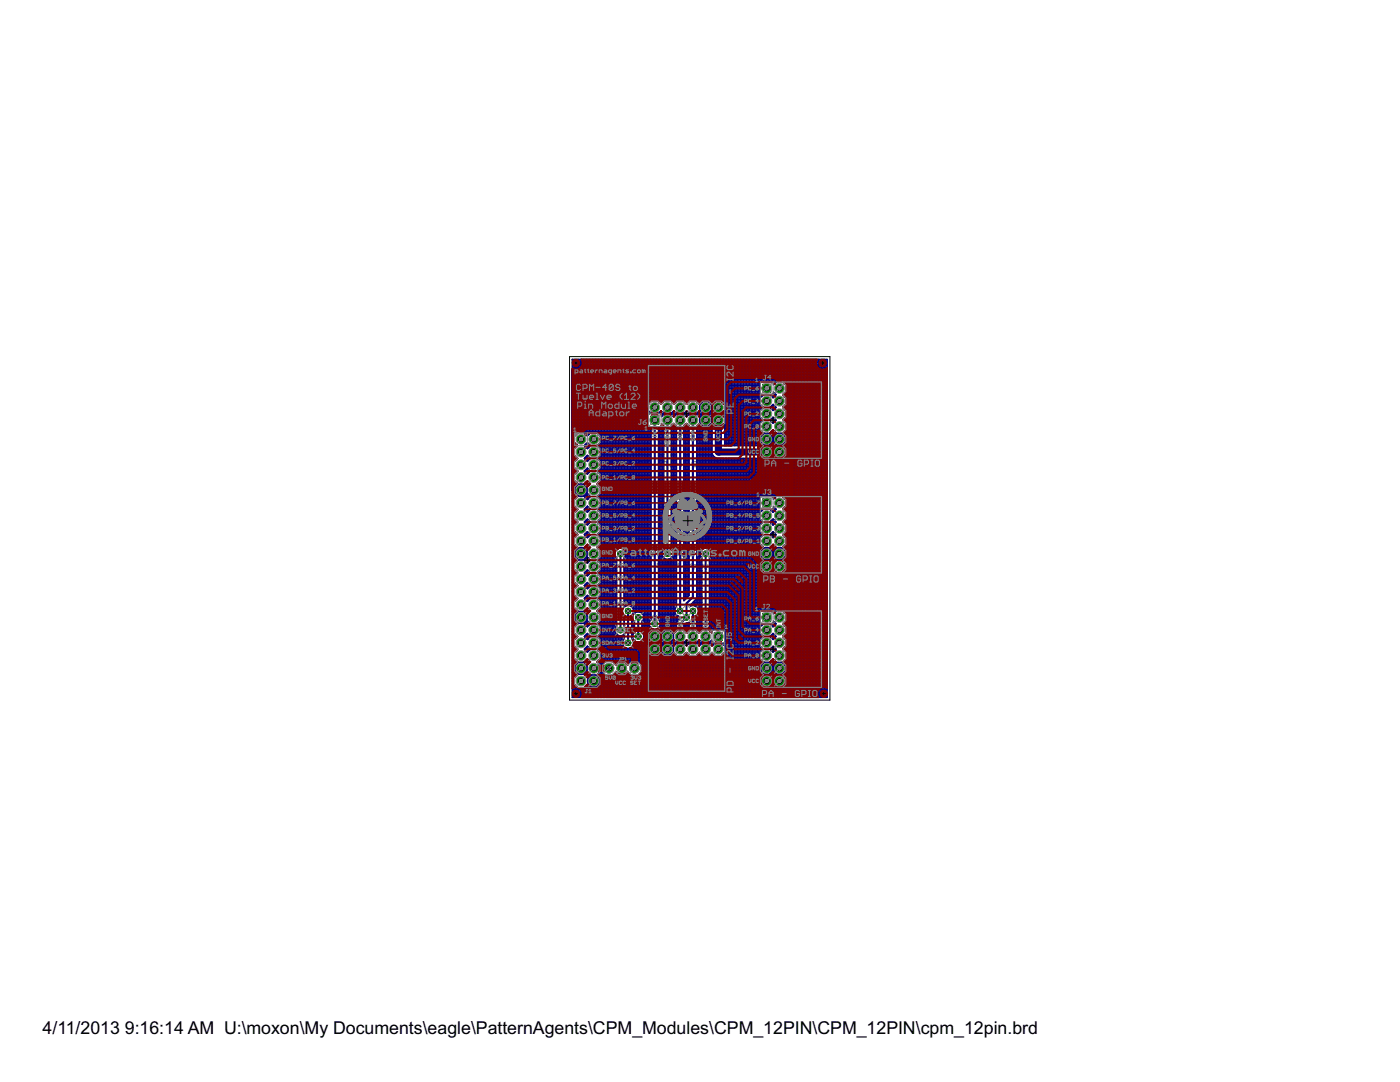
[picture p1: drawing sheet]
<svg xmlns="http://www.w3.org/2000/svg" width="279mm" height="216mm" viewBox="0 0 279 216" stroke-linecap="round" stroke-linejoin="round" font-family="sans-serif">
<defs><g id="words">
<g font-size="4">
<text x="8.5" y="206.4">4/11/2013</text>
<text x="24.9" y="206.4">9:16:14 AM U:\moxon\My Documents\eagle\PatternAgents\CPM_Modules\CPM_12PIN\CPM_12PIN\cpm_12pin.brd</text>
</g>
</g></defs>
<path d="M136.1 103.9h1.9M137 102.9v2" fill="none" stroke="#000" stroke-width=".2"/>
<g fill="none" stroke="#808080" stroke-width=".2">
<path d="M124.6 110.1l.3-.2h.3v1M124.6 110.1v.8M124.6 110.1l-.2-.2-.3 .2v.8M126 109.9h.5l.3 .2v.6l-.3 .2h-.5l-.3-.2v-.6zM127.4 109.9h.8l.2 .2v.6l-.2 .2h-.8M129 110.7h.3v.2h-.3zM129.8 109.9h.8l.3 .2-.3 .3h-.5l-.3 .3 .3 .2h.8M131.4 109.9h.6M131.7 109.6v1.1l-.3 .2M131.7 112.5l-.1-.1-.4 .1 .5 .7h-.5M132.1 113.2h.6M132.5 110.9v-.8l.3-.2h.8v1"/>
<path d="M132.7 112.6l-.3-.2v.8M133 112.5l.2-.1 .4 .1v.6M133 112.5v.6l.2 .1 .4-.1M133 112.5l.6 .6M134.5 112.5l-.1-.1-.4 .1 .5 .7h-.5M135 112.9l-.1-.4 .4-.1 .2 .1v.6l-.2 .1-.4-.1M135 112.6h.3v.3h-.3zM135.3 110.4h-1.1v-.3l.3-.2h.5l.3 .2v.6l-.3 .2h-.5M135.8 110.9h.8l.3-.2v-.6l-.3-.2h-.8v1.3l.3 .3h.3M136.8 112.6h.2M136.9 112.5l-.1 .7M137.4 110.9v-1l.6-.6 .5 .6v1"/>
<path d="M137.4 110.1h1.1M138 112.8l-.5-.2-.1 .2v.4M138 112.4v.8M138.3 113.2h.5l.1-.1-.1-.5h-.5v.8l.3 .1M139.1 110.9v-.8l.3-.2h.8v1M139.2 113.2h.3M139.4 112.2v.2M139.5 112.6h-.1v.6M139.9 112.6l.4 .3M140.3 112.6v.6M140.7 112.6v.8l.2 .1M140.7 109.9h.3l.5 .5"/>
<path d="M141.2 112.6v.5l-.1 .1h-.4M141.5 109.9v1M142.2 113.2h-.4l-.2-.1 .2-.5h.4v.9M142.5 112.8l.5-.2 .1 .5-.4 .1zM143.2 110.4h-1.1v-.3l.2-.2h.6l.3 .2v.6l-.3 .2h-.6M143.5 112.5l.1-.1 .4 .1-.1 .7-.4-.1M143.7 109.9h.6M144 109.6v1.1l-.3 .2M144.8 109.9h.6M145.1 109.6v1.1l-.3 .2M146.7 109.9h-.5l-.3 .2v.8h.8l.3-.2-.3-.3h-.8M148.6 110.4h-.8l-.3-.3v-.5l.3-.3h.8v1.6"/>
</g>
<g fill="none" stroke="#808080" stroke-width=".3">
<path d="M122.3 92.6h-1v-.2l.2-.3h.5l.3 .3v.5l-.3 .2h-.5M122.9 93.1h.5M123.4 91.6h-.3v1.5M124 92.1v1h.8l.2-.2v-.8M125.6 91.6v1.5h.8l.2-.2v-.5l-.2-.3h-.8M127.3 92.4l.2-.3h.5l.3 .3v.5l-.3 .2h-.5l-.2-.2zM128.9 93.1v-1.5l.5 .5 .5-.5v1.5M132.2 93.1v-.7l.2-.3h.8v1M133.8 93.1h.5M134 91.4v.2M134.3 92.1h-.3v1M135.9 92.6h-.8l-.2-.2v-.6l.2-.2h.8v1.5"/>
<path d="M139.2 92.6h-1v-.2l.2-.3h.5l.3 .3v.5l-.3 .2h-.5M139.8 92.1l.5 1 .5-1M141.4 93.1h.5M141.9 91.6h-.3v1.5M143.5 92.6h-1v-.2l.3-.3h.5l.2 .3v.5l-.2 .2h-.5M143.7 93.9h1v.7l-.6-.2h-.2l-.2 .2v.5l.2 .3h.5l.3-.3M144.2 92.1v.8l.2 .2 .3-.2 .2 .2 .3-.2v-.8M145.2 95.1h.3v.3h-.3zM145.8 91.6h1M146.1 95.4h1M146.3 91.6v1.5M147.1 94.4l-.5-.5v1.5"/>
<path d="M149.1 92.4l.2-.3h.5l.3 .3v.5l-.3 .2h-.5l-.2-.2zM149.4 95.4v-.8l.2-.2h.8v1M150.7 92.1h.5M150.9 91.8v1.1l-.2 .2M151.3 94.4h.5l.2 .2v.5l-.2 .3h-.5l-.3-.3v-.5zM152.6 95.4h.5M152.8 93.6v.3M153.1 94.4h-.3v1M153.5 91.8l.2-.2h.5l.3 .2v.3l-.3 .3h-.5l-.2 .2v.3l.2 .2h.5l.3-.2M153.7 94.4h.8l.2 .2-.2 .3h-.5l-.3 .2 .3 .3h.7M155.1 92.4h1M155.3 95.4h.5"/>
<path d="M155.6 93.6v.3M155.8 94.4h-.2v1M156.5 94.4l.5 1 .5-1M156.7 93.1v-1.5l.5 .5 .5-.5v1.5M159.1 94.9h-1v-.3l.2-.2h.6l.2 .2v.5l-.2 .3h-.6M159.4 92.6h-.8l-.3-.2v-.6l.3-.2h.8v1.5M160 91.8l.3-.2h.4l.3 .2v1.1l-.3 .2h-.4l-.3-.2M160.2 94.9l-.5 .5M160.7 94.9h-.7l-.3-.3v-.5l.3-.2h.7v1.5M145.8 137.8l-.3-.2h-.5l-.2 .2v.2l1 1h-1M146.4 139h1M147.4 138l-.5-.4v1.4"/>
<path d="M148.1 137.8l.2-.2h.5l.3 .2v1M148.1 137.8v1l.2 .2h.5l.3-.2M148.1 137.8l1 1M150.7 137.8l-.2-.2h-.6l-.2 .2v.2l1 1h-1M151.3 138.3h1M151.3 139v-1l.5-.4 .5 .4v1M154 137.8l-.3-.2h-.5l-.2 .2v.2l1 1h-1M154.6 139h1M155.6 138l-.5-.4v1.4M157.2 137.8l-.2-.2h-.5l-.2 .2v.2l.9 1h-.9M157.9 138.6h1M157.9 138h1"/>
<path d="M158.1 137.6v1.4M158.6 137.6v1.4M159.5 139v-1l.5-.4 .5 .4v1M159.5 138.3h1M161.1 137.8l.3-.2h.5l.3 .2v1l-.3 .2h-.5l-.3-.2M163.8 138.6h-.8l-.2-.3v-.5l.2-.2h.8v1.4"/>
</g>
<g fill="#808080" stroke="#808080" stroke-width=".2">
<path d="M141.1 108.3h.8z"/>
<path d="M141.1 108.2l.8 .1z"/>
<path d="M141.1 108.2h.8z"/>
<path d="M141.1 108.1l.8 .1z"/>
<path d="M141.1 108.1h.8z"/>
<path d="M141.1 108l.8 .1z"/>
<path d="M141.1 108h.8z"/>
<path d="M141.1 107.9l.8 .1z"/>
<path d="M141.1 107.9h.8z"/>
<path d="M136.9 107.9h.3z"/>
<path d="M141.1 107.8l.8 .1z"/>
<path d="M136.6 107.8l1 .1z"/>
<path d="M136.4 107.8l1.4 .1z"/>
<path d="M141.1 107.8h.8z"/>
<path d="M136.2 107.8h1.8z"/>
<path d="M136.1 107.8h2z"/>
<path d="M141.1 107.7l.8 .1z"/>
<path d="M136 107.7l2.2 .1z"/>
<path d="M135.9 107.7l2.4 .1z"/>
<path d="M141.1 107.7h.8z"/>
<path d="M135.8 107.7h2.6z"/>
<path d="M135.7 107.7h2.8z"/>
<path d="M141.1 107.6l.8 .1z"/>
<path d="M135.6 107.6l3 .1z"/>
<path d="M141.1 107.6h.8z"/>
<path d="M135.5 107.6h3.2z"/>
<path d="M135.4 107.6h3.5z"/>
<path d="M141.1 107.5l.8 .1z"/>
<path d="M135.3 107.5l3.6 .1z"/>
<path d="M141.1 107.5h.8z"/>
<path d="M135.3 107.5h3.6z"/>
<path d="M135.2 107.5h3.8z"/>
<path d="M135.1 107.5h3.9z"/>
<path d="M141.1 107.4l.8 .1z"/>
<path d="M135.1 107.4l4 .1z"/>
<path d="M135 107.4l4.2 .1z"/>
<path d="M141.1 107.4h.8z"/>
<path d="M135 107.4h4.2z"/>
<path d="M134.9 107.4h4.4z"/>
<path d="M141.1 107.3l.8 .1z"/>
<path d="M134.9 107.3l4.4 .1z"/>
<path d="M134.8 107.3l4.6 .1z"/>
<path d="M141.1 107.3h.8z"/>
<path d="M134.8 107.3h4.6z"/>
<path d="M134.7 107.3h4.8z"/>
<path d="M141.1 107.2l.8 .1z"/>
<path d="M134.7 107.2l4.8 .1z"/>
<path d="M134.6 107.2l5 .1z"/>
<path d="M141.1 107.2h.8z"/>
<path d="M134.6 107.2h5z"/>
<path d="M141.1 107.1l.8 .1z"/>
<path d="M134.5 107.1l5.2 .1z"/>
<path d="M141.1 107.1h.8z"/>
<path d="M134.5 107.1h5.2z"/>
<path d="M134.4 107.1h5.4z"/>
<path d="M141.1 107l.8 .1z"/>
<path d="M137.5 107l2.3 .1z"/>
<path d="M134.4 107l2.3 .1z"/>
<path d="M141.1 107h.8z"/>
<path d="M137.7 107h2.2z"/>
<path d="M134.3 107h2.2z"/>
<path d="M137.9 107h2z"/>
<path d="M134.3 107h2z"/>
<path d="M138 107h1.9z"/>
<path d="M134.3 107h1.9z"/>
<path d="M141.1 106.9l.8 .1z"/>
<path d="M138.1 106.9l1.9 .1z"/>
<path d="M134.3 106.9l1.8 .1z"/>
<path d="M138.2 106.9l1.8 .1z"/>
<path d="M134.2 106.9l1.8 .1z"/>
<path d="M141.1 106.9h.8z"/>
<path d="M138.3 106.9h1.7z"/>
<path d="M134.2 106.9h1.7z"/>
<path d="M141.1 106.8l.8 .1z"/>
<path d="M138.4 106.8l1.7 .1z"/>
<path d="M134.2 106.8l1.6 .1z"/>
<path d="M134.1 106.8l1.7 .1z"/>
<path d="M141.1 106.8h.8z"/>
<path d="M138.5 106.8h1.6z"/>
<path d="M134.1 106.8h1.6z"/>
<path d="M138.6 106.8h1.6z"/>
<path d="M134 106.8h1.6z"/>
<path d="M141.1 106.7l.8 .1z"/>
<path d="M138.6 106.7l1.6 .1z"/>
<path d="M137.2 106.7l.1 .1z"/>
<path d="M136.9 106.7l.1 .1z"/>
<path d="M134 106.7l1.6 .1z"/>
<path d="M138.7 106.7l1.5 .1z"/>
<path d="M137.2 106.7l.2 .1z"/>
<path d="M136.8 106.7l.2 .1z"/>
<path d="M134 106.7l1.5 .1z"/>
<path d="M141.1 106.7h.8z"/>
<path d="M138.7 106.7h1.6z"/>
<path d="M137.2 106.7h.3z"/>
<path d="M136.7 106.7h.3z"/>
<path d="M134 106.7h1.4z"/>
<path d="M138.8 106.7h1.5z"/>
<path d="M137.2 106.7h.4z"/>
<path d="M136.6 106.7h.3z"/>
<path d="M133.9 106.7h1.5z"/>
<path d="M138.9 106.7h1.4z"/>
<path d="M137.3 106.7h.4z"/>
<path d="M136.5 106.7h.4z"/>
<path d="M141.1 106.6l.8 .1z"/>
<path d="M138.9 106.6l1.4 .1z"/>
<path d="M137.3 106.6l.5 .1z"/>
<path d="M136.4 106.6l.5 .1z"/>
<path d="M133.9 106.6l1.4 .1z"/>
<path d="M141.1 106.6h.8z"/>
<path d="M139 106.6h1.4z"/>
<path d="M137.3 106.6h.6z"/>
<path d="M136.3 106.6h.6z"/>
<path d="M133.8 106.6h1.5z"/>
<path d="M137.4 106.6h.6z"/>
<path d="M136.2 106.6h.6z"/>
<path d="M133.8 106.6h1.4z"/>
<path d="M133.8 106.6h1.3z"/>
<path d="M141.1 106.5l.8 .1z"/>
<path d="M139.1 106.5l1.3 .1z"/>
<path d="M137.4 106.5l.7 .1z"/>
<path d="M136.1 106.5l.7 .1z"/>
<path d="M133.8 106.5l1.3 .1z"/>
<path d="M141.1 106.5h.8z"/>
<path d="M139.1 106.5h1.4z"/>
<path d="M137.5 106.5h.7z"/>
<path d="M136 106.5h.8z"/>
<path d="M133.7 106.5h1.4z"/>
<path d="M139.2 106.5h1.3z"/>
<path d="M137.5 106.5h.8z"/>
<path d="M136 106.5h.7z"/>
<path d="M133.7 106.5h1.3z"/>
<path d="M141.1 106.4l.8 .1z"/>
<path d="M139.2 106.4l1.3 .1z"/>
<path d="M137.5 106.4l.8 .1z"/>
<path d="M135.9 106.4l.8 .1z"/>
<path d="M133.7 106.4l1.3 .1z"/>
<path d="M139.3 106.4l1.2 .1z"/>
<path d="M137.5 106.4l.9 .1z"/>
<path d="M135.8 106.4l.9 .1z"/>
<path d="M133.6 106.4l1.4 .1z"/>
<path d="M141.1 106.4h.8z"/>
<path d="M139.3 106.4h1.3z"/>
<path d="M137.5 106.4h.9z"/>
<path d="M135.8 106.4h.9z"/>
<path d="M133.6 106.4h1.3z"/>
<path d="M139.4 106.4h1.2z"/>
<path d="M137.6 106.4h.9z"/>
<path d="M135.7 106.4h.9z"/>
<path d="M141.1 106.3l.8 .1z"/>
<path d="M139.4 106.3l1.2 .1z"/>
<path d="M137.6 106.3l1 .1z"/>
<path d="M135.7 106.3l.9 .1z"/>
<path d="M133.6 106.3l1.2 .1z"/>
<path d="M139.4 106.3l1.3 .1z"/>
<path d="M137.7 106.3l.9 .1z"/>
<path d="M135.6 106.3l.9 .1z"/>
<path d="M141.1 106.3h.8z"/>
<path d="M139.4 106.3h1.3z"/>
<path d="M137.8 106.3h.9z"/>
<path d="M135.5 106.3h.9z"/>
<path d="M133.5 106.3h1.2z"/>
<path d="M139.5 106.3h1.2z"/>
<path d="M137.9 106.3h.8z"/>
<path d="M135.5 106.3h.8z"/>
<path d="M141.1 106.2l.8 .1z"/>
<path d="M139.5 106.2l1.2 .1z"/>
<path d="M138 106.2l.8 .1z"/>
<path d="M135.4 106.2l.8 .1z"/>
<path d="M133.5 106.2l1.2 .1z"/>
<path d="M139.6 106.2l1.1 .1z"/>
<path d="M141.1 106.2h.8z"/>
<path d="M139.6 106.2h1.2z"/>
<path d="M138.1 106.2h.8z"/>
<path d="M135.3 106.2h.8z"/>
<path d="M133.5 106.2h1.1z"/>
<path d="M138.2 106.2h.7z"/>
<path d="M135.3 106.2h.7z"/>
<path d="M133.4 106.2h1.2z"/>
<path d="M139.7 106.2h1.1z"/>
<path d="M138.3 106.2h.7z"/>
<path d="M135.2 106.2h.8z"/>
<path d="M141.1 106.1l.8 .1z"/>
<path d="M139.7 106.1l1.1 .1z"/>
<path d="M138.3 106.1l.7 .1z"/>
<path d="M135.2 106.1l.7 .1z"/>
<path d="M133.4 106.1l1.1 .1z"/>
<path d="M141.1 106.1h.8z"/>
<path d="M139.7 106.1h1.1z"/>
<path d="M138.3 106.1h.7z"/>
<path d="M135.2 106.1h.6z"/>
<path d="M133.3 106.1h1.2z"/>
<path d="M139.7 106.1h1.2z"/>
<path d="M138.4 106.1h.7z"/>
<path d="M135.1 106.1h.7z"/>
<path d="M141.1 106l.8 .1z"/>
<path d="M139.7 106l1.2 .1z"/>
<path d="M138.5 106l.6 .1z"/>
<path d="M135.1 106l.6 .1z"/>
<path d="M133.3 106l1.1 .1z"/>
<path d="M139.8 106l1.1 .1z"/>
<path d="M138.5 106l.7 .1z"/>
<path d="M135 106l.7 .1z"/>
<path d="M141.1 106h.8z"/>
<path d="M139.8 106h1.1z"/>
<path d="M138.6 106h.6z"/>
<path d="M135 106h.6z"/>
<path d="M133.3 106h1.1z"/>
<path d="M133.2 106h1.1z"/>
<path d="M141.1 105.9l.8 .1z"/>
<path d="M139.9 105.9l1.1 .1z"/>
<path d="M138.7 105.9l.6 .1z"/>
<path d="M134.9 105.9l.6 .1z"/>
<path d="M133.3 105.9l1 .1z"/>
<path d="M133.2 105.9l1.1 .1z"/>
<path d="M141.1 105.9h.8z"/>
<path d="M139.9 105.9h1.1z"/>
<path d="M138.8 105.9h.6z"/>
<path d="M136.9 105.9h.4z"/>
<path d="M134.8 105.9h.6z"/>
<path d="M133.2 105.9h1.1z"/>
<path d="M140 105.9h1.9z"/>
<path d="M136.7 105.9h.8z"/>
<path d="M133.2 105.9h1z"/>
<path d="M140 105.8l1.9 .1z"/>
<path d="M138.9 105.8l.5 .1z"/>
<path d="M136.6 105.8l1 .1z"/>
<path d="M134.8 105.8l.6 .1z"/>
<path d="M133.2 105.8l1 .1z"/>
<path d="M138.9 105.8l.6 .1z"/>
<path d="M136.5 105.8l1.2 .1z"/>
<path d="M134.7 105.8l.6 .1z"/>
<path d="M133.1 105.8l1.1 .1z"/>
<path d="M140 105.8h1.9z"/>
<path d="M138.9 105.8h.6z"/>
<path d="M136.4 105.8h1.4z"/>
<path d="M134.7 105.8h.6z"/>
<path d="M133.1 105.8h1.1z"/>
<path d="M139 105.8h.6z"/>
<path d="M136.3 105.8h1.6z"/>
<path d="M134.7 105.8h.5z"/>
<path d="M140.1 105.7l1.8 .1z"/>
<path d="M139 105.7l.6 .1z"/>
<path d="M136.2 105.7l1.8 .1z"/>
<path d="M134.7 105.7l.5 .1z"/>
<path d="M133.1 105.7l1.1 .1z"/>
<path d="M140.1 105.7h1.8z"/>
<path d="M139 105.7h.6z"/>
<path d="M136.2 105.7h1.8z"/>
<path d="M134.6 105.7h.5z"/>
<path d="M133.1 105.7h1z"/>
<path d="M139.1 105.7h.5z"/>
<path d="M136.1 105.7h2z"/>
<path d="M139.1 105.7h.6z"/>
<path d="M136 105.7h2.2z"/>
<path d="M134.5 105.7h.6z"/>
<path d="M140.2 105.6l1.7 .1z"/>
<path d="M139.1 105.6l.6 .1z"/>
<path d="M136 105.6l2.2 .1z"/>
<path d="M134.5 105.6l.5 .1z"/>
<path d="M133 105.6l1 .1z"/>
<path d="M140.2 105.6h1.7z"/>
<path d="M139.2 105.6h.5z"/>
<path d="M135.9 105.6h2.4z"/>
<path d="M134.5 105.6h.5z"/>
<path d="M133 105.6h1z"/>
<path d="M139.3 105.6h.5z"/>
<path d="M135.8 105.6h2.5z"/>
<path d="M134.4 105.6h.5z"/>
<path d="M140.2 105.5l1.7 .1z"/>
<path d="M139.3 105.5l.5 .1z"/>
<path d="M135.8 105.5l2.6 .1z"/>
<path d="M134.4 105.5l.5 .1z"/>
<path d="M133 105.5l1 .1z"/>
<path d="M140.3 105.5l1.6 .1z"/>
<path d="M139.4 105.5l.4 .1z"/>
<path d="M132.9 105.5l1 .1z"/>
<path d="M140.3 105.5h1.6z"/>
<path d="M139.4 105.5h.4z"/>
<path d="M135.7 105.5h2.8z"/>
<path d="M134.3 105.5h.5z"/>
<path d="M132.9 105.5h1z"/>
<path d="M139.4 105.5h.5z"/>
<path d="M140.3 105.4l1.6 .1z"/>
<path d="M139.4 105.4l.5 .1z"/>
<path d="M135.7 105.4l2.8 .1z"/>
<path d="M134.3 105.4l.5 .1z"/>
<path d="M132.9 105.4l1 .1z"/>
<path d="M139.5 105.4l.4 .1z"/>
<path d="M135.6 105.4l3 .1z"/>
<path d="M134.3 105.4l.4 .1z"/>
<path d="M140.4 105.4h1.5z"/>
<path d="M139.5 105.4h.5z"/>
<path d="M135.6 105.4h3z"/>
<path d="M134.2 105.4h.5z"/>
<path d="M132.9 105.4h1z"/>
<path d="M140.4 105.3l1.5 .1z"/>
<path d="M139.6 105.3l.4 .1z"/>
<path d="M135.6 105.3l3.1 .1z"/>
<path d="M134.2 105.3l.5 .1z"/>
<path d="M132.9 105.3l.9 .1z"/>
<path d="M135.5 105.3l3.2 .1z"/>
<path d="M134.2 105.3l.4 .1z"/>
<path d="M132.8 105.3l1 .1z"/>
<path d="M140.4 105.3h1.5z"/>
<path d="M139.6 105.3h.4z"/>
<path d="M135.5 105.3h3.2z"/>
<path d="M134.2 105.3h.4z"/>
<path d="M132.8 105.3h1z"/>
<path d="M139.6 105.3h.5z"/>
<path d="M139.7 105.3h.4z"/>
<path d="M139 105.3h.4z"/>
<path d="M135.4 105.3h3.4z"/>
<path d="M134.9 105.3h.3z"/>
<path d="M134.1 105.3h.4z"/>
<path d="M140.5 105.2l1.4 .1z"/>
<path d="M139.7 105.2l.4 .1z"/>
<path d="M139 105.2l.5 .1z"/>
<path d="M135.4 105.2l3.4 .1z"/>
<path d="M134.7 105.2l.5 .1z"/>
<path d="M134.1 105.2l.4 .1z"/>
<path d="M132.8 105.2l1 .1z"/>
<path d="M140.5 105.2h1.4z"/>
<path d="M139.7 105.2h.4z"/>
<path d="M139 105.2h.7z"/>
<path d="M135.4 105.2h3.4z"/>
<path d="M134.1 105.2h1.1z"/>
<path d="M132.8 105.2h.9z"/>
<path d="M139 105.2h1.1z"/>
<path d="M139.1 105.2h1.1z"/>
<path d="M135.3 105.2h3.6z"/>
<path d="M134 105.2h1.1z"/>
<path d="M140.5 105.1l1.4 .1z"/>
<path d="M139.1 105.1l1.1 .1z"/>
<path d="M135.3 105.1l3.6 .1z"/>
<path d="M134 105.1l1.1 .1z"/>
<path d="M132.8 105.1l.9 .1z"/>
<path d="M140.5 105.1h1.4z"/>
<path d="M139.1 105.1h1.1z"/>
<path d="M135.3 105.1h3.6z"/>
<path d="M134 105.1h1.1z"/>
<path d="M132.8 105.1h.9z"/>
<path d="M134 105.1h1z"/>
<path d="M132.7 105.1h.9z"/>
<path d="M140.6 105.1h1.3z"/>
<path d="M139.2 105.1h1.1z"/>
<path d="M135.2 105.1h3.8z"/>
<path d="M140.6 105l1.3 .1z"/>
<path d="M139.2 105l1.1 .1z"/>
<path d="M135.2 105l3.8 .1z"/>
<path d="M134 105l1 .1z"/>
<path d="M132.7 105l.9 .1z"/>
<path d="M133.9 105l1.1 .1z"/>
<path d="M140.6 105h1.3z"/>
<path d="M139.3 105h1z"/>
<path d="M135.2 105h3.8z"/>
<path d="M133.9 105h1z"/>
<path d="M132.7 105h.9z"/>
<path d="M140.6 104.9l1.3 .1z"/>
<path d="M139.3 104.9l.4 .1z"/>
<path d="M135.1 104.9l3.9 .1z"/>
<path d="M134.5 104.9l.4 .1z"/>
<path d="M132.7 104.9l.9 .1z"/>
<path d="M135.2 104.9l3.9 .1z"/>
<path d="M132.6 104.9l1 .1z"/>
<path d="M140.6 104.9h1.3z"/>
<path d="M139.3 104.9h.5z"/>
<path d="M135.1 104.9h4z"/>
<path d="M134.4 104.9h.5z"/>
<path d="M132.6 104.9h1z"/>
<path d="M140.7 104.9h1.2z"/>
<path d="M139.4 104.9h.4z"/>
<path d="M134.4 104.9h.4z"/>
<path d="M132.7 104.9h.8z"/>
<path d="M140.7 104.8l1.2 .1z"/>
<path d="M139.4 104.8l.4 .1z"/>
<path d="M135.1 104.8l4 .1z"/>
<path d="M134.4 104.8l.4 .1z"/>
<path d="M132.6 104.8l.9 .1z"/>
<path d="M139.4 104.8l.5 .1z"/>
<path d="M134.3 104.8l.5 .1z"/>
<path d="M140.7 104.8h1.2z"/>
<path d="M139.5 104.8h.4z"/>
<path d="M135 104.8h4.1z"/>
<path d="M134.3 104.8h.4z"/>
<path d="M132.6 104.8h.9z"/>
<path d="M135 104.8h4.2z"/>
<path d="M139.5 104.8h.5z"/>
<path d="M134.2 104.8h.5z"/>
<path d="M140.7 104.7l1.2 .1z"/>
<path d="M139.6 104.7l.4 .1z"/>
<path d="M135 104.7l4.2 .1z"/>
<path d="M134.2 104.7l.5 .1z"/>
<path d="M132.6 104.7l.9 .1z"/>
<path d="M140.7 104.7h1.2z"/>
<path d="M139.6 104.7h.4z"/>
<path d="M135 104.7h4.2z"/>
<path d="M134.2 104.7h.5z"/>
<path d="M132.6 104.7h.9z"/>
<path d="M140.8 104.7h1.1z"/>
<path d="M139.6 104.7h.5z"/>
<path d="M135 104.7h4.3z"/>
<path d="M134.2 104.7h.4z"/>
<path d="M140.8 104.6l1.1 .1z"/>
<path d="M139.6 104.6l.5 .1z"/>
<path d="M135 104.6l4.2 .1z"/>
<path d="M134.2 104.6l.4 .1z"/>
<path d="M132.5 104.6l.9 .1z"/>
<path d="M135 104.6l4.3 .1z"/>
<path d="M134.1 104.6l.5 .1z"/>
<path d="M140.8 104.6h1.1z"/>
<path d="M139.7 104.6h.4z"/>
<path d="M134.9 104.6h4.4z"/>
<path d="M134.1 104.6h.4z"/>
<path d="M132.5 104.6h.9z"/>
<path d="M139.7 104.6h.5z"/>
<path d="M134 104.6h.5z"/>
<path d="M140.8 104.5l1.1 .1z"/>
<path d="M139.7 104.5l.5 .1z"/>
<path d="M138.4 104.5l.9 .1z"/>
<path d="M134.9 104.5l3.1 .1z"/>
<path d="M134 104.5l.5 .1z"/>
<path d="M132.5 104.5l.9 .1z"/>
<path d="M139.8 104.5l.4 .1z"/>
<path d="M138.5 104.5l.8 .1z"/>
<path d="M136.3 104.5l1.6 .1z"/>
<path d="M134.9 104.5l.9 .1z"/>
<path d="M140.8 104.5h1.1z"/>
<path d="M139.8 104.5h.5z"/>
<path d="M138.5 104.5h.8z"/>
<path d="M136.4 104.5h1.5z"/>
<path d="M134.9 104.5h.8z"/>
<path d="M134 104.5h.4z"/>
<path d="M132.5 104.5h.9z"/>
<path d="M138.6 104.5h.7z"/>
<path d="M136.4 104.5h1.4z"/>
<path d="M133.9 104.5h.5z"/>
<path d="M140.8 104.4l1.1 .1z"/>
<path d="M139.8 104.4l.5 .1z"/>
<path d="M138.6 104.4l.7 .1z"/>
<path d="M136.4 104.4l1.4 .1z"/>
<path d="M134.9 104.4l.8 .1z"/>
<path d="M133.9 104.4l.5 .1z"/>
<path d="M132.5 104.4l.8 .1z"/>
<path d="M140.9 104.4l1 .1z"/>
<path d="M139.9 104.4l.4 .1z"/>
<path d="M138.7 104.4l.7 .1z"/>
<path d="M134.9 104.4l.7 .1z"/>
<path d="M133.9 104.4l.4 .1z"/>
<path d="M140.9 104.4h1z"/>
<path d="M139.9 104.4h.5z"/>
<path d="M138.7 104.4h.7z"/>
<path d="M136.5 104.4h1.2z"/>
<path d="M134.8 104.4h.8z"/>
<path d="M133.8 104.4h.5z"/>
<path d="M132.5 104.4h.8z"/>
<path d="M138 104.4h.4z"/>
<path d="M135.9 104.4h.3z"/>
<path d="M140.9 104.3l1 .1z"/>
<path d="M139.9 104.3l.5 .1z"/>
<path d="M138.8 104.3l.6 .1z"/>
<path d="M137.9 104.3l.5 .1z"/>
<path d="M136.5 104.3l1.1 .1z"/>
<path d="M135.8 104.3l.5 .1z"/>
<path d="M134.8 104.3l.8 .1z"/>
<path d="M133.8 104.3l.5 .1z"/>
<path d="M132.5 104.3l.8 .1z"/>
<path d="M140 104.3l.4 .1z"/>
<path d="M137.9 104.3l.6 .1z"/>
<path d="M136.6 104.3l1 .1z"/>
<path d="M135.7 104.3l.6 .1z"/>
<path d="M134.8 104.3l.7 .1z"/>
<path d="M133.8 104.3l.4 .1z"/>
<path d="M140.9 104.3h1z"/>
<path d="M140 104.3h.5z"/>
<path d="M138.8 104.3h.6z"/>
<path d="M137.9 104.3h.6z"/>
<path d="M136.6 104.3h1z"/>
<path d="M135.7 104.3h.7z"/>
<path d="M134.8 104.3h.7z"/>
<path d="M133.8 104.3h.4z"/>
<path d="M132.4 104.3h.9z"/>
<path d="M137.8 104.3h.8z"/>
<path d="M135.6 104.3h.8z"/>
<path d="M133.7 104.3h.5z"/>
<path d="M140.9 104.2l1 .1z"/>
<path d="M140 104.2l.5 .1z"/>
<path d="M138.8 104.2l.6 .1z"/>
<path d="M137.8 104.2l.8 .1z"/>
<path d="M136.6 104.2l1 .1z"/>
<path d="M135.6 104.2l.8 .1z"/>
<path d="M134.8 104.2l.7 .1z"/>
<path d="M133.7 104.2l.5 .1z"/>
<path d="M132.4 104.2l.9 .1z"/>
<path d="M140.9 104.2h1z"/>
<path d="M140 104.2h.6z"/>
<path d="M138.8 104.2h.6z"/>
<path d="M138.2 104.2h.4z"/>
<path d="M137.8 104.2h.4z"/>
<path d="M136.7 104.2h.9z"/>
<path d="M136 104.2h.5z"/>
<path d="M135.6 104.2h.4z"/>
<path d="M134.8 104.2h.6z"/>
<path d="M133.6 104.2h.5z"/>
<path d="M132.4 104.2h.9z"/>
<path d="M140.1 104.2h.5z"/>
<path d="M138.9 104.2h.5z"/>
<path d="M138.3 104.2h.3z"/>
<path d="M137.8 104.2h.2z"/>
<path d="M136.1 104.2h.4z"/>
<path d="M135.6 104.2h.3z"/>
<path d="M140.1 104.2h.6z"/>
<path d="M138.4 104.2h.3z"/>
<path d="M137.7 104.2h.3z"/>
<path d="M136.7 104.2h.8z"/>
<path d="M136.2 104.2h.3z"/>
<path d="M135.6 104.2h.2z"/>
<path d="M133.5 104.2h.6z"/>
<path d="M140.9 104.1l1 .1z"/>
<path d="M140.1 104.1l.6 .1z"/>
<path d="M138.9 104.1l.5 .1z"/>
<path d="M138.4 104.1l.3 .1z"/>
<path d="M137.7 104.1l.3 .1z"/>
<path d="M136.7 104.1l.8 .1z"/>
<path d="M136.2 104.1l.3 .1z"/>
<path d="M135.5 104.1l.3 .1z"/>
<path d="M134.8 104.1l.6 .1z"/>
<path d="M133.5 104.1l.6 .1z"/>
<path d="M132.4 104.1l.9 .1z"/>
<path d="M141 104.1l.9 .1z"/>
<path d="M140.2 104.1l.5 .1z"/>
<path d="M138.9 104.1l.6 .1z"/>
<path d="M137.7 104.1l.2 .1z"/>
<path d="M133.5 104.1l.5 .1z"/>
<path d="M141 104.1h.9z"/>
<path d="M140.2 104.1h.6z"/>
<path d="M138.9 104.1h.6z"/>
<path d="M138.4 104.1h.3z"/>
<path d="M137.7 104.1h.2z"/>
<path d="M136.7 104.1h.8z"/>
<path d="M136.3 104.1h.2z"/>
<path d="M135.5 104.1h.3z"/>
<path d="M134.7 104.1h.6z"/>
<path d="M133.5 104.1h.5z"/>
<path d="M132.4 104.1h.8z"/>
<path d="M138.5 104.1h.2z"/>
<path d="M135.5 104.1h.2z"/>
<path d="M133.4 104.1h.6z"/>
<path d="M141 104l.9 .1z"/>
<path d="M140.3 104l.5 .1z"/>
<path d="M138.9 104l.6 .1z"/>
<path d="M138.5 104l.2 .1z"/>
<path d="M137.6 104l.3 .1z"/>
<path d="M136.7 104l.8 .1z"/>
<path d="M136.3 104l.2 .1z"/>
<path d="M135.5 104l.2 .1z"/>
<path d="M134.7 104l.6 .1z"/>
<path d="M133.4 104l.6 .1z"/>
<path d="M132.4 104l.8 .1z"/>
<path d="M138.1 104l.2 .1z"/>
<path d="M136.8 104l.3 .1z"/>
<path d="M133.4 104l.5 .1z"/>
<path d="M141 104h.9z"/>
<path d="M140.3 104h.5z"/>
<path d="M138.5 104h.2z"/>
<path d="M138.1 104h.2z"/>
<path d="M137.6 104h.3z"/>
<path d="M136.4 104h.2z"/>
<path d="M135.9 104h.2z"/>
<path d="M135.5 104h.2z"/>
<path d="M134.9 104h.4z"/>
<path d="M133.4 104h.5z"/>
<path d="M132.4 104h.8z"/>
<path d="M141 103.9l.9 .1z"/>
<path d="M140.3 103.9l.5 .1z"/>
<path d="M138.5 103.9l.2 .1z"/>
<path d="M138 103.9l.3 .1z"/>
<path d="M137.6 103.9l.3 .1z"/>
<path d="M136.4 103.9l.2 .1z"/>
<path d="M135.9 103.9l.2 .1z"/>
<path d="M135.5 103.9l.2 .1z"/>
<path d="M133.4 103.9l.5 .1z"/>
<path d="M132.4 103.9l.8 .1z"/>
<path d="M140.4 103.9l.4 .1z"/>
<path d="M138 103.9l.4 .1z"/>
<path d="M135.9 103.9l.3 .1z"/>
<path d="M133.4 103.9l.4 .1z"/>
<path d="M141 103.9h.9z"/>
<path d="M140.4 103.9h.4z"/>
<path d="M138.5 103.9h.2z"/>
<path d="M138 103.9h.4z"/>
<path d="M137.6 103.9h.2z"/>
<path d="M136.4 103.9h.2z"/>
<path d="M135.9 103.9h.3z"/>
<path d="M135.5 103.9h.2z"/>
<path d="M133.5 103.9h.3z"/>
<path d="M132.4 103.9h.8z"/>
<path d="M140.4 103.9h.3z"/>
<path d="M138 103.9h.3z"/>
<path d="M141 103.8l.9 .1z"/>
<path d="M140.4 103.8l.3 .1z"/>
<path d="M138.5 103.8l.2 .1z"/>
<path d="M138 103.8l.3 .1z"/>
<path d="M137.6 103.8l.2 .1z"/>
<path d="M136.4 103.8l.2 .1z"/>
<path d="M135.9 103.8l.3 .1z"/>
<path d="M135.5 103.8l.2 .1z"/>
<path d="M133.5 103.8l.3 .1z"/>
<path d="M132.4 103.8l.8 .1z"/>
<path d="M141 103.8h.9z"/>
<path d="M140.4 103.8h.3z"/>
<path d="M138.5 103.8h.2z"/>
<path d="M138 103.8h.3z"/>
<path d="M137.6 103.8h.3z"/>
<path d="M136.4 103.8h.2z"/>
<path d="M135.9 103.8h.3z"/>
<path d="M135.5 103.8h.2z"/>
<path d="M133.5 103.8h.3z"/>
<path d="M132.3 103.8h.9z"/>
<path d="M138.9 103.8h.6z"/>
<path d="M135.9 103.8h.2z"/>
<path d="M138.1 103.8h.2z"/>
<path d="M136.8 103.8h.7z"/>
<path d="M136.3 103.8h.3z"/>
<path d="M134.7 103.8h.6z"/>
<path d="M132.3 103.8h.8z"/>
<path d="M141.1 103.7l.8 .1z"/>
<path d="M140.4 103.7l.3 .1z"/>
<path d="M138.9 103.7l.6 .1z"/>
<path d="M138.5 103.7l.2 .1z"/>
<path d="M137.6 103.7l.3 .1z"/>
<path d="M136.7 103.7l.8 .1z"/>
<path d="M136.3 103.7l.2 .1z"/>
<path d="M135.9 103.7l.2 .1z"/>
<path d="M135.5 103.7l.2 .1z"/>
<path d="M134.7 103.7l.6 .1z"/>
<path d="M133.5 103.7l.3 .1z"/>
<path d="M132.3 103.7l.8 .1z"/>
<path d="M141.1 103.7h.8z"/>
<path d="M140.4 103.7h.3z"/>
<path d="M138.9 103.7h.7z"/>
<path d="M138.5 103.7h.2z"/>
<path d="M137.6 103.7h.3z"/>
<path d="M136.7 103.7h.8z"/>
<path d="M136.3 103.7h.2z"/>
<path d="M135.5 103.7h.2z"/>
<path d="M134.7 103.7h.6z"/>
<path d="M133.5 103.7h.3z"/>
<path d="M132.3 103.7h.8z"/>
<path d="M137.7 103.7h.2z"/>
<path d="M134.7 103.7h.7z"/>
<path d="M135.5 103.7h.3z"/>
<path d="M134.6 103.7h.8z"/>
<path d="M141.1 103.6l.8 .1z"/>
<path d="M140.4 103.6l.3 .1z"/>
<path d="M138.9 103.6l.7 .1z"/>
<path d="M138.4 103.6l.3 .1z"/>
<path d="M137.7 103.6l.2 .1z"/>
<path d="M136.7 103.6l.8 .1z"/>
<path d="M136.2 103.6l.3 .1z"/>
<path d="M135.5 103.6l.3 .1z"/>
<path d="M134.7 103.6l.7 .1z"/>
<path d="M133.5 103.6l.4 .1z"/>
<path d="M132.3 103.6l.9 .1z"/>
<path d="M140.3 103.6l.4 .1z"/>
<path d="M137.7 103.6l.3 .1z"/>
<path d="M141.1 103.6h.8z"/>
<path d="M140.3 103.6h.4z"/>
<path d="M138.8 103.6h.8z"/>
<path d="M138.4 103.6h.3z"/>
<path d="M137.7 103.6h.3z"/>
<path d="M136.7 103.6h.8z"/>
<path d="M136.2 103.6h.3z"/>
<path d="M135.6 103.6h.2z"/>
<path d="M134.7 103.6h.7z"/>
<path d="M133.5 103.6h.4z"/>
<path d="M132.3 103.6h.9z"/>
<path d="M141.1 103.5l.8 .1z"/>
<path d="M140.3 103.5l.4 .1z"/>
<path d="M138.8 103.5l.8 .1z"/>
<path d="M138.3 103.5l.3 .1z"/>
<path d="M137.8 103.5l.2 .1z"/>
<path d="M136.7 103.5l.8 .1z"/>
<path d="M136.1 103.5l.4 .1z"/>
<path d="M135.6 103.5l.3 .1z"/>
<path d="M134.7 103.5l.7 .1z"/>
<path d="M133.6 103.5l.3 .1z"/>
<path d="M132.3 103.5l.9 .1z"/>
<path d="M138.8 103.5l.7 .1z"/>
<path d="M137.8 103.5l.8 .1z"/>
<path d="M135.6 103.5l.8 .1z"/>
<path d="M134.6 103.5l.8 .1z"/>
<path d="M141.1 103.5h.8z"/>
<path d="M140.3 103.5h.4z"/>
<path d="M138.8 103.5h.8z"/>
<path d="M137.8 103.5h.8z"/>
<path d="M136.7 103.5h.9z"/>
<path d="M135.6 103.5h.8z"/>
<path d="M134.6 103.5h.8z"/>
<path d="M133.6 103.5h.3z"/>
<path d="M132.3 103.5h.8z"/>
<path d="M140.3 103.5h.3z"/>
<path d="M136.6 103.5h1z"/>
<path d="M134.7 103.5h.8z"/>
<path d="M141.1 103.4l.8 .1z"/>
<path d="M140.3 103.4l.3 .1z"/>
<path d="M138.8 103.4l.8 .1z"/>
<path d="M137.9 103.4l.6 .1z"/>
<path d="M136.6 103.4l1 .1z"/>
<path d="M135.7 103.4l.7 .1z"/>
<path d="M134.7 103.4l.8 .1z"/>
<path d="M133.6 103.4l.3 .1z"/>
<path d="M132.3 103.4l.8 .1z"/>
<path d="M136.6 103.4l1.1 .1z"/>
<path d="M135.7 103.4l.6 .1z"/>
<path d="M134.6 103.4l.9 .1z"/>
<path d="M141.1 103.4h.8z"/>
<path d="M140.3 103.4h.3z"/>
<path d="M138.7 103.4h.9z"/>
<path d="M137.9 103.4h.6z"/>
<path d="M136.6 103.4h1.1z"/>
<path d="M135.8 103.4h.5z"/>
<path d="M134.7 103.4h.8z"/>
<path d="M133.6 103.4h.4z"/>
<path d="M132.3 103.4h.8z"/>
<path d="M138 103.4h.4z"/>
<path d="M136.5 103.4h1.2z"/>
<path d="M135.8 103.4h.4z"/>
<path d="M140.2 103.4h.3z"/>
<path d="M138.7 103.4h.8z"/>
<path d="M138.1 103.4h.2z"/>
<path d="M136.5 103.4h1.3z"/>
<path d="M135.9 103.4h.2z"/>
<path d="M134.6 103.4h.9z"/>
<path d="M141.1 103.3l.8 .1z"/>
<path d="M140.2 103.3l.4 .1z"/>
<path d="M138.6 103.3l1 .1z"/>
<path d="M136.5 103.3l1.3 .1z"/>
<path d="M134.7 103.3l.9 .1z"/>
<path d="M133.7 103.3l.3 .1z"/>
<path d="M132.3 103.3l.8 .1z"/>
<path d="M141.1 103.3h.8z"/>
<path d="M140.2 103.3h.3z"/>
<path d="M138.6 103.3h1z"/>
<path d="M136.5 103.3h1.3z"/>
<path d="M134.7 103.3h.9z"/>
<path d="M133.7 103.3h.3z"/>
<path d="M132.3 103.3h.8z"/>
<path d="M138.6 103.3h.9z"/>
<path d="M136.4 103.3h1.4z"/>
<path d="M134.6 103.3h1.1z"/>
<path d="M140.1 103.3h.4z"/>
<path d="M138.5 103.3h1.1z"/>
<path d="M136.4 103.3h1.5z"/>
<path d="M133.7 103.3h.4z"/>
<path d="M141.1 103.2l.8 .1z"/>
<path d="M140.1 103.2l.4 .1z"/>
<path d="M138.5 103.2l1.1 .1z"/>
<path d="M136.3 103.2l1.6 .1z"/>
<path d="M134.6 103.2l1.2 .1z"/>
<path d="M133.7 103.2l.4 .1z"/>
<path d="M132.3 103.2l.8 .1z"/>
<path d="M141.1 103.2h.8z"/>
<path d="M140.1 103.2h.4z"/>
<path d="M138.4 103.2h1.1z"/>
<path d="M136.2 103.2h1.8z"/>
<path d="M135.9 103.2h.2z"/>
<path d="M134.7 103.2h1.1z"/>
<path d="M133.8 103.2h.3z"/>
<path d="M132.3 103.2h.8z"/>
<path d="M138.1 103.2h1.5z"/>
<path d="M134.7 103.2h3.4z"/>
<path d="M133.7 103.2h.4z"/>
<path d="M141.1 103.1l.8 .1z"/>
<path d="M140.1 103.1l.3 .1z"/>
<path d="M134.7 103.1l4.9 .1z"/>
<path d="M133.8 103.1l.3 .1z"/>
<path d="M132.3 103.1l.8 .1z"/>
<path d="M133.8 103.1l.4 .1z"/>
<path d="M141.1 103.1h.8z"/>
<path d="M140 103.1h.4z"/>
<path d="M134.7 103.1h4.9z"/>
<path d="M133.8 103.1h.4z"/>
<path d="M132.3 103.1h.8z"/>
<path d="M134.7 103.1h4.8z"/>
<path d="M141.1 103l.8 .1z"/>
<path d="M140 103l.4 .1z"/>
<path d="M134.7 103l4.8 .1z"/>
<path d="M133.8 103l.4 .1z"/>
<path d="M132.3 103l.8 .1z"/>
<path d="M139.9 103l.5 .1z"/>
<path d="M133.9 103l.3 .1z"/>
<path d="M141.1 103h.8z"/>
<path d="M139.9 103h.4z"/>
<path d="M134.7 103h4.8z"/>
<path d="M133.9 103h.4z"/>
<path d="M132.3 103h.8z"/>
<path d="M141.1 102.9l.8 .1z"/>
<path d="M139.8 102.9l.5 .1z"/>
<path d="M134.7 102.9l4.8 .1z"/>
<path d="M133.9 102.9l.4 .1z"/>
<path d="M132.3 102.9l.8 .1z"/>
<path d="M133.9 102.9l.5 .1z"/>
<path d="M141.1 102.9h.8z"/>
<path d="M139.8 102.9h.5z"/>
<path d="M134.7 102.9h4.8z"/>
<path d="M134 102.9h.4z"/>
<path d="M132.3 102.9h.8z"/>
<path d="M139.8 102.9h.4z"/>
<path d="M137.8 102.9h1.7z"/>
<path d="M134.7 102.9h1.8z"/>
<path d="M134 102.9h.5z"/>
<path d="M141.1 102.8l.8 .1z"/>
<path d="M139.7 102.8l.5 .1z"/>
<path d="M138.1 102.8l1.4 .1z"/>
<path d="M134.7 102.8l1.4 .1z"/>
<path d="M134 102.8l.5 .1z"/>
<path d="M132.3 102.8l.8 .1z"/>
<path d="M141.1 102.8h.8z"/>
<path d="M139.7 102.8h.5z"/>
<path d="M138.3 102.8h1.2z"/>
<path d="M134.7 102.8h1.2z"/>
<path d="M134 102.8h.5z"/>
<path d="M132.3 102.8h.8z"/>
<path d="M139.6 102.8h.6z"/>
<path d="M138.5 102.8h1z"/>
<path d="M134.7 102.8h1z"/>
<path d="M134.1 102.8h.5z"/>
<path d="M139.6 102.8h.5z"/>
<path d="M138.7 102.8h.8z"/>
<path d="M134.7 102.8h.8z"/>
<path d="M141.1 102.7l.8 .1z"/>
<path d="M139.5 102.7l.6 .1z"/>
<path d="M138.8 102.7l.7 .1z"/>
<path d="M136.9 102.7l.3 .1z"/>
<path d="M134.8 102.7l.6 .1z"/>
<path d="M134.1 102.7l.6 .1z"/>
<path d="M132.3 102.7l.8 .1z"/>
<path d="M139 102.7l1.1 .1z"/>
<path d="M136.3 102.7l1.6 .1z"/>
<path d="M134.1 102.7l1.1 .1z"/>
<path d="M141.1 102.7h.8z"/>
<path d="M139.1 102.7h.9z"/>
<path d="M136 102.7h2.2z"/>
<path d="M134.2 102.7h.9z"/>
<path d="M132.3 102.7h.8z"/>
<path d="M139.2 102.7h.8z"/>
<path d="M135.8 102.7h2.6z"/>
<path d="M134.2 102.7h.8z"/>
<path d="M141.1 102.6l.8 .1z"/>
<path d="M139.3 102.6l.7 .1z"/>
<path d="M135.6 102.6l3 .1z"/>
<path d="M134.2 102.6l.7 .1z"/>
<path d="M132.3 102.6l.8 .1z"/>
<path d="M139.4 102.6l.5 .1z"/>
<path d="M135.4 102.6l3.4 .1z"/>
<path d="M134.3 102.6l.5 .1z"/>
<path d="M141.1 102.6h.8z"/>
<path d="M139.5 102.6h.4z"/>
<path d="M135.2 102.6h3.8z"/>
<path d="M134.3 102.6h.4z"/>
<path d="M132.3 102.6h.9z"/>
<path d="M139.6 102.6h.2z"/>
<path d="M135.1 102.6h4z"/>
<path d="M134.4 102.6h.2z"/>
<path d="M141 102.5l.9 .1z"/>
<path d="M139.6 102.5l.2 .1z"/>
<path d="M135 102.5l4.2 .1z"/>
<path d="M132.3 102.5l.9 .1z"/>
<path d="M134.9 102.5l4.4 .1z"/>
<path d="M141 102.5h.9z"/>
<path d="M134.8 102.5h4.6z"/>
<path d="M132.3 102.5h.9z"/>
<path d="M134.7 102.5h4.8z"/>
<path d="M132.3 102.5h.8z"/>
<path d="M141 102.4l.9 .1z"/>
<path d="M134.6 102.4l5 .1z"/>
<path d="M132.3 102.4l.8 .1z"/>
<path d="M141 102.4h.9z"/>
<path d="M134.6 102.4h5z"/>
<path d="M132.3 102.4h.8z"/>
<path d="M141.1 102.4h.8z"/>
<path d="M134.5 102.4h5.2z"/>
<path d="M132.3 102.4h.9z"/>
<path d="M141 102.3l.9 .1z"/>
<path d="M134.4 102.3l5.4 .1z"/>
<path d="M132.3 102.3l.9 .1z"/>
<path d="M141 102.3h.9z"/>
<path d="M134.3 102.3h5.5z"/>
<path d="M132.3 102.3h.9z"/>
<path d="M134.3 102.3h5.6z"/>
<path d="M132.4 102.3h.8z"/>
<path d="M141 102.2l.8 .1z"/>
<path d="M137.2 102.2l2.7 .1z"/>
<path d="M134.2 102.2l2.6 .1z"/>
<path d="M132.4 102.2l.8 .1z"/>
<path d="M137.6 102.2l2.4 .1z"/>
<path d="M134.2 102.2l2.2 .1z"/>
<path d="M141 102.2h.8z"/>
<path d="M137.8 102.2h2.2z"/>
<path d="M134.2 102.2h2z"/>
<path d="M132.4 102.2h.8z"/>
<path d="M138 102.2h2z"/>
<path d="M134.2 102.2h1.8z"/>
<path d="M141 102.1l.8 .1z"/>
<path d="M138.2 102.1l1.8 .1z"/>
<path d="M134.2 102.1l1.7 .1z"/>
<path d="M132.4 102.1l.8 .1z"/>
<path d="M138.3 102.1l1.7 .1z"/>
<path d="M134.2 102.1l1.6 .1z"/>
<path d="M141 102.1h.8z"/>
<path d="M138.4 102.1h1.7z"/>
<path d="M134.1 102.1h1.6z"/>
<path d="M132.4 102.1h.8z"/>
<path d="M141 102l.8 .1z"/>
<path d="M138.5 102l1.6 .1z"/>
<path d="M134.1 102l1.4 .1z"/>
<path d="M132.4 102l.8 .1z"/>
<path d="M138.6 102l1.5 .1z"/>
<path d="M134.2 102l1.3 .1z"/>
<path d="M141 102h.8z"/>
<path d="M138.7 102h1.4z"/>
<path d="M134.2 102h1.1z"/>
<path d="M132.4 102h.9z"/>
<path d="M140.9 102h.9z"/>
<path d="M138.8 102h1.3z"/>
<path d="M138.9 102h1.1z"/>
<path d="M134.2 102h.9z"/>
<path d="M140.9 101.9l.9 .1z"/>
<path d="M139 101.9l1 .1z"/>
<path d="M134.2 101.9l.9 .1z"/>
<path d="M132.4 101.9l.9 .1z"/>
<path d="M140.9 101.9h.9z"/>
<path d="M139 101.9h1z"/>
<path d="M134.2 101.9h.8z"/>
<path d="M132.4 101.9h.9z"/>
<path d="M139.1 101.9h.9z"/>
<path d="M134.2 101.9h.7z"/>
<path d="M139.2 101.9h.8z"/>
<path d="M140.9 101.8l.9 .1z"/>
<path d="M139.3 101.8l.6 .1z"/>
<path d="M134.3 101.8l.6 .1z"/>
<path d="M132.4 101.8l.9 .1z"/>
<path d="M140.9 101.8h.9z"/>
<path d="M139.3 101.8h.6z"/>
<path d="M134.3 101.8h.6z"/>
<path d="M132.5 101.8h.8z"/>
<path d="M140.9 101.8h.8z"/>
<path d="M140.9 101.7l.8 .1z"/>
<path d="M139.3 101.7l.5 .1z"/>
<path d="M134.3 101.7l.6 .1z"/>
<path d="M132.5 101.7l.8 .1z"/>
<path d="M134.4 101.7l.5 .1z"/>
<path d="M140.9 101.7h.8z"/>
<path d="M139.3 101.7h.4z"/>
<path d="M134.5 101.7h.4z"/>
<path d="M132.5 101.7h.8z"/>
<path d="M140.8 101.7h.9z"/>
<path d="M140.8 101.6l.9 .1z"/>
<path d="M139.3 101.6l.3 .1z"/>
<path d="M134.6 101.6l.3 .1z"/>
<path d="M132.5 101.6l.9 .1z"/>
<path d="M136.7 101.6l.6 .1z"/>
<path d="M140.8 101.6h.9z"/>
<path d="M139.3 101.6h.2z"/>
<path d="M136.4 101.6h1.3z"/>
<path d="M134.7 101.6h.2z"/>
<path d="M132.5 101.6h.9z"/>
<path d="M139.2 101.6h.2z"/>
<path d="M136.1 101.6h1.9z"/>
<path d="M140.8 101.5l.9 .1z"/>
<path d="M136 101.5l2.1 .1z"/>
<path d="M132.5 101.5l.9 .1z"/>
<path d="M140.8 101.5l.8 .1z"/>
<path d="M135.9 101.5l2.3 .1z"/>
<path d="M140.8 101.5h.8z"/>
<path d="M135.8 101.5h2.5z"/>
<path d="M132.5 101.5h.9z"/>
<path d="M135.7 101.5h2.8z"/>
<path d="M135.6 101.5h3z"/>
<path d="M132.6 101.5h.9z"/>
<path d="M140.7 101.4l.9 .1z"/>
<path d="M135.6 101.4l3 .1z"/>
<path d="M132.6 101.4l.9 .1z"/>
<path d="M140.7 101.4h.9z"/>
<path d="M135.5 101.4h3.2z"/>
<path d="M132.6 101.4h.9z"/>
<path d="M135.4 101.4h3.4z"/>
<path d="M140.7 101.3l.9 .1z"/>
<path d="M135.3 101.3l3.6 .1z"/>
<path d="M132.6 101.3l.9 .1z"/>
<path d="M135.3 101.3l3.7 .1z"/>
<path d="M140.7 101.3h.9z"/>
<path d="M135.2 101.3h3.9z"/>
<path d="M132.6 101.3h.9z"/>
<path d="M135.1 101.3h4z"/>
<path d="M140.7 101.2l.9 .1z"/>
<path d="M135.1 101.2l4 .1z"/>
<path d="M132.6 101.2l1 .1z"/>
<path d="M140.6 101.2l1 .1z"/>
<path d="M140.6 101.2h1z"/>
<path d="M135.1 101.2h4z"/>
<path d="M132.7 101.2h.9z"/>
<path d="M140.6 101.2h.9z"/>
<path d="M140.6 101.1l.9 .1z"/>
<path d="M135.1 101.1l4 .1z"/>
<path d="M132.7 101.1l.9 .1z"/>
<path d="M140.6 101.1h.9z"/>
<path d="M135.1 101.1h4z"/>
<path d="M132.7 101.1h.9z"/>
<path d="M140.5 101.1h1z"/>
<path d="M140.5 101l1 .1z"/>
<path d="M135.1 101l4 .1z"/>
<path d="M132.7 101l.9 .1z"/>
<path d="M140.5 101h1z"/>
<path d="M135.1 101h3.9z"/>
<path d="M132.8 101h.9z"/>
<path d="M140.5 101h.9z"/>
<path d="M140.5 100.9l.9 .1z"/>
<path d="M135.1 100.9l3.9 .1z"/>
<path d="M132.8 100.9l.9 .1z"/>
<path d="M140.5 100.9h.9z"/>
<path d="M135.1 100.9h3.9z"/>
<path d="M132.8 100.9h.9z"/>
<path d="M135.2 100.9h3.8z"/>
<path d="M132.8 100.9h1z"/>
<path d="M140.4 100.9h1z"/>
<path d="M140.4 100.8l1 .1z"/>
<path d="M135.1 100.8l3.9 .1z"/>
<path d="M132.8 100.8l1 .1z"/>
<path d="M135.2 100.8l3.8 .1z"/>
<path d="M140.4 100.8h1z"/>
<path d="M135.2 100.8h3.8z"/>
<path d="M132.8 100.8h1z"/>
<path d="M140.4 100.8h.9z"/>
<path d="M132.9 100.8h.9z"/>
<path d="M140.3 100.7l1 .1z"/>
<path d="M135.2 100.7l3.8 .1z"/>
<path d="M132.9 100.7l1 .1z"/>
<path d="M140.3 100.7h1z"/>
<path d="M135.2 100.7h3.8z"/>
<path d="M132.9 100.7h1z"/>
<path d="M140.3 100.6l1 .1z"/>
<path d="M135.2 100.6l3.8 .1z"/>
<path d="M132.9 100.6l1 .1z"/>
<path d="M140.3 100.6h.9z"/>
<path d="M135.3 100.6h3.6z"/>
<path d="M132.9 100.6h1z"/>
<path d="M133 100.6h1z"/>
<path d="M140.2 100.6h1z"/>
<path d="M137.1 100.6h1.8z"/>
<path d="M135.3 100.6h1.8z"/>
<path d="M140.2 100.5l1 .1z"/>
<path d="M137.3 100.5l1.6 .1z"/>
<path d="M135.3 100.5l1.7 .1z"/>
<path d="M133 100.5l1 .1z"/>
<path d="M140.1 100.5h1.1z"/>
<path d="M137.3 100.5h1.6z"/>
<path d="M135.3 100.5h1.6z"/>
<path d="M133 100.5h1z"/>
<path d="M137.4 100.5h1.5z"/>
<path d="M133.1 100.5h1z"/>
<path d="M140.1 100.5h1z"/>
<path d="M137.5 100.5h1.4z"/>
<path d="M135.3 100.5h1.5z"/>
<path d="M133 100.5h1.1z"/>
<path d="M140.1 100.4l1 .1z"/>
<path d="M137.5 100.4l1.4 .1z"/>
<path d="M135.3 100.4l1.5 .1z"/>
<path d="M133.1 100.4l1 .1z"/>
<path d="M140.1 100.4h1z"/>
<path d="M137.5 100.4h1.4z"/>
<path d="M135.3 100.4h1.4z"/>
<path d="M133.1 100.4h1z"/>
<path d="M140 100.4h1.1z"/>
<path d="M137.6 100.4h1.3z"/>
<path d="M135.4 100.4h1.3z"/>
<path d="M133.1 100.4h1.1z"/>
<path d="M137.6 100.4h1.2z"/>
<path d="M140 100.3l1.1 .1z"/>
<path d="M137.6 100.3l1.3 .1z"/>
<path d="M137 100.3l.2 .1z"/>
<path d="M135.4 100.3l1.2 .1z"/>
<path d="M133.1 100.3l1.1 .1z"/>
<path d="M140 100.3l1 .1z"/>
<path d="M137.6 100.3l1.2 .1z"/>
<path d="M136.9 100.3l.5 .1z"/>
<path d="M133.2 100.3l1 .1z"/>
<path d="M140 100.3h1.1z"/>
<path d="M137.7 100.3h1.1z"/>
<path d="M136.8 100.3h.7z"/>
<path d="M135.4 100.3h1.2z"/>
<path d="M133.2 100.3h1z"/>
<path d="M139.9 100.2l1.1 .1z"/>
<path d="M137.7 100.2l1.1 .1z"/>
<path d="M136.7 100.2l.8 .1z"/>
<path d="M135.4 100.2l1.1 .1z"/>
<path d="M133.2 100.2l1.1 .1z"/>
<path d="M136.7 100.2l.9 .1z"/>
<path d="M139.9 100.2h1.1z"/>
<path d="M137.7 100.2h1.1z"/>
<path d="M136.6 100.2h1z"/>
<path d="M135.4 100.2h1.1z"/>
<path d="M133.2 100.2h1.1z"/>
<path d="M137.8 100.2h.9z"/>
<path d="M139.8 100.1l1.1 .1z"/>
<path d="M137.8 100.1l.9 .1z"/>
<path d="M136.5 100.1l1.2 .1z"/>
<path d="M135.5 100.1l1 .1z"/>
<path d="M133.3 100.1l1.1 .1z"/>
<path d="M137.8 100.1l1 .1z"/>
<path d="M136.5 100.1l1.3 .1z"/>
<path d="M139.8 100.1h1.1z"/>
<path d="M137.8 100.1h.9z"/>
<path d="M136.5 100.1h1.3z"/>
<path d="M135.5 100.1h.9z"/>
<path d="M133.3 100.1h1.2z"/>
<path d="M139.7 100.1h1.2z"/>
<path d="M137.1 100.1h1.6z"/>
<path d="M136.5 100.1h.5z"/>
<path d="M137.2 100.1h1.5z"/>
<path d="M135.6 100.1h1.3z"/>
<path d="M139.7 100l1.1 .1z"/>
<path d="M137.2 100l1.5 .1z"/>
<path d="M135.6 100l1.3 .1z"/>
<path d="M133.3 100l1.2 .1z"/>
<path d="M139.6 100h1.2z"/>
<path d="M137.2 100h1.5z"/>
<path d="M135.6 100h1.3z"/>
<path d="M133.4 100h1.2z"/>
<path d="M137.3 100h1.4z"/>
<path d="M135.6 100h1.2z"/>
<path d="M139.6 99.9l1.2 .1z"/>
<path d="M137.3 99.9l1.4 .1z"/>
<path d="M135.6 99.9l1.2 .1z"/>
<path d="M133.4 99.9l1.2 .1z"/>
<path d="M137.4 99.9l1.3 .1z"/>
<path d="M133.5 99.9l1.1 .1z"/>
<path d="M139.5 99.9h1.2z"/>
<path d="M137.4 99.9h1.3z"/>
<path d="M135.6 99.9h1.1z"/>
<path d="M133.5 99.9h1.2z"/>
<path d="M137.4 99.9h1.2z"/>
<path d="M139.5 99.8l1.2 .1z"/>
<path d="M137.5 99.8l1.1 .1z"/>
<path d="M135.7 99.8l1 .1z"/>
<path d="M133.5 99.8l1.2 .1z"/>
<path d="M139.4 99.8l1.3 .1z"/>
<path d="M135.7 99.8l.9 .1z"/>
<path d="M133.5 99.8l1.3 .1z"/>
<path d="M139.4 99.8h1.2z"/>
<path d="M137.5 99.8h1.1z"/>
<path d="M135.7 99.8h.9z"/>
<path d="M133.6 99.8h1.2z"/>
<path d="M133.6 99.8h1.3z"/>
<path d="M139.3 99.7l1.3 .1z"/>
<path d="M137.6 99.7l1 .1z"/>
<path d="M135.8 99.7l.8 .1z"/>
<path d="M133.6 99.7l1.3 .1z"/>
<path d="M135.8 99.7l.7 .1z"/>
<path d="M139.3 99.7h1.3z"/>
<path d="M137.6 99.7h.9z"/>
<path d="M135.8 99.7h.7z"/>
<path d="M133.6 99.7h1.4z"/>
<path d="M139.2 99.7h1.3z"/>
<path d="M133.7 99.7h1.3z"/>
<path d="M137.7 99.7h.8z"/>
<path d="M135.9 99.7h.6z"/>
<path d="M133.7 99.7h1.4z"/>
<path d="M139.1 99.6l1.4 .1z"/>
<path d="M137.7 99.6l.8 .1z"/>
<path d="M135.9 99.6l.5 .1z"/>
<path d="M133.8 99.6l1.3 .1z"/>
<path d="M139.1 99.6h1.3z"/>
<path d="M137.7 99.6h.8z"/>
<path d="M135.9 99.6h.5z"/>
<path d="M133.8 99.6h1.3z"/>
<path d="M139 99.6h1.4z"/>
<path d="M137.8 99.6h.7z"/>
<path d="M136 99.6h.3z"/>
<path d="M133.8 99.6h1.4z"/>
<path d="M139 99.5l1.4 .1z"/>
<path d="M137.8 99.5l.6 .1z"/>
<path d="M136.1 99.5l.2 .1z"/>
<path d="M133.8 99.5l1.4 .1z"/>
<path d="M138.9 99.5l1.5 .1z"/>
<path d="M137.9 99.5l.5 .1z"/>
<path d="M133.8 99.5l1.5 .1z"/>
<path d="M138.9 99.5h1.4z"/>
<path d="M137.9 99.5h.4z"/>
<path d="M133.9 99.5h1.4z"/>
<path d="M138.8 99.5h1.5z"/>
<path d="M138 99.5h.3z"/>
<path d="M133.9 99.5h1.5z"/>
<path d="M138.8 99.4l1.5 .1z"/>
<path d="M133.9 99.4l1.5 .1z"/>
<path d="M138.7 99.4l1.6 .1z"/>
<path d="M134 99.4l1.5 .1z"/>
<path d="M138.7 99.4h1.5z"/>
<path d="M134 99.4h1.6z"/>
<path d="M138.6 99.4h1.6z"/>
<path d="M138.6 99.3l1.6 .1z"/>
<path d="M134 99.3l1.6 .1z"/>
<path d="M138.5 99.3l1.6 .1z"/>
<path d="M134.1 99.3l1.6 .1z"/>
<path d="M138.4 99.3h1.7z"/>
<path d="M134.1 99.3h1.7z"/>
<path d="M138.3 99.3h1.8z"/>
<path d="M134.1 99.3h1.8z"/>
<path d="M138.3 99.2l1.7 .1z"/>
<path d="M134.2 99.2l1.8 .1z"/>
<path d="M138.2 99.2l1.8 .1z"/>
<path d="M134.2 99.2l1.9 .1z"/>
<path d="M138 99.2h2z"/>
<path d="M134.2 99.2h2z"/>
<path d="M137.9 99.2h2z"/>
<path d="M134.3 99.2h2z"/>
<path d="M137.8 99.1l2.1 .1z"/>
<path d="M134.3 99.1l2.1 .1z"/>
<path d="M137.7 99.1h2.2z"/>
<path d="M134.3 99.1h2.2z"/>
<path d="M137.5 99.1h2.3z"/>
<path d="M134.4 99.1h2.4z"/>
<path d="M134.4 99.1h5.4z"/>
<path d="M134.5 99l5.3 .1z"/>
<path d="M134.5 99l5.2 .1z"/>
<path d="M134.6 99h5.1z"/>
<path d="M134.6 99h5z"/>
<path d="M134.6 98.9l5 .1z"/>
<path d="M134.7 98.9l4.9 .1z"/>
<path d="M134.7 98.9h4.8z"/>
<path d="M134.7 98.8l4.7 .1z"/>
<path d="M134.8 98.8l4.6 .1z"/>
<path d="M134.9 98.8h4.5z"/>
<path d="M134.9 98.8h4.4z"/>
<path d="M135 98.8h4.2z"/>
<path d="M135 98.7l4.2 .1z"/>
<path d="M135 98.7h4.1z"/>
<path d="M135.1 98.7h4z"/>
<path d="M135.1 98.7h3.9z"/>
<path d="M135.2 98.6l3.8 .1z"/>
<path d="M135.3 98.6h3.6z"/>
<path d="M135.4 98.6h3.5z"/>
<path d="M135.4 98.6h3.4z"/>
<path d="M135.5 98.5l3.2 .1z"/>
<path d="M135.6 98.5l3.1 .1z"/>
<path d="M135.6 98.5h3z"/>
<path d="M135.7 98.4l2.8 .1z"/>
<path d="M135.8 98.4l2.6 .1z"/>
<path d="M135.9 98.4h2.4z"/>
<path d="M136 98.4h2.2z"/>
<path d="M136.1 98.3l2 .1z"/>
<path d="M136.3 98.3l1.7 .1z"/>
<path d="M136.4 98.3h1.4z"/>
<path d="M136.6 98.3h1z"/>
<path d="M136.9 98.3h.3z"/>
</g>
<g fill="none" stroke="#000080" stroke-width=".42">
<path d="M141.1 72.9l-.3 .3v10.6M130.7 83.8v40.7M133.2 83.8v26.7M135.7 83.8v38.1M138.3 83.8v35.3l-1.3 1.3v2.8l-1.3 1.3v2.5M155.6 87.7h2.7M158.3 87.7l.3 .2v21.6l-1 1M158.3 87.7l.3-.3v-13.7l-.8-.8h-42.6l-1 1v23.9h1.8M123.8 110.5v15.2M140.8 110.5v16.5M155.6 110.5h2M157.6 110.5l1 1v21.1l-.8 .7h-2.2"/>
<path d="M116 133.3l2.5 2.6M125.3 121.9v6.4M127.4 123.2v3.8M138.3 121.9v5.1"/>
</g>
<g fill="none" stroke="#000080" stroke-width=".25">
<path d="M114.2 71.7h50.9v67.5h-50.9zM114.2 80h37.5M114.2 79.7h37.5M114.2 79.4h37.6M114.2 79.1h37.9M114.2 78.8h37.7M114.2 78.5h37.5M114.2 78.2h37.5M114.2 77.9h37.5M114.2 77.6h37.5M114.2 77.2h37.5M114.2 76.9h37.5"/>
<path d="M114.2 76.6h37.5M114.2 76.3h37.6M114.2 76h50.9M114.2 75.7h50.9M114.2 75.4h50.9M114.2 75.1h50.9M114.2 74.8h50.9M114.2 74.5h50.9M114.2 74.2h50.9M114.2 73.9h50.9M114.2 73.6h50.9M114.2 73.3h50.9"/>
<path d="M114.2 73h50.9M114.2 72.7h50.9M114.2 72.4h50.9M114.2 72.1h50.9M114.2 71.8h50.9M114.3 71.7v67.5M114.6 71.7v67.5M114.9 71.7v15.1M115.2 71.7v14.8M115.5 71.7v14.6M115.8 71.7v14.6M116.1 71.7v14.6"/>
<path d="M116.4 71.7v14.6M116.7 71.7v14.8M117 71.7v15.1M117.3 71.7v15.2M117.6 71.7v14.9M117.9 71.7v14.6M118.2 71.7v14.6M118.5 71.7v14.6M118.9 71.7v14.6M119.1 71.7v14.7M119.4 71.7v15h10.5M119.8 71.7l-.1 15.3h10.2"/>
<path d="M120.1 71.7v67.5M120.4 71.7v60.7M120.7 71.7v60.4M121 71.7v60.3M121.3 71.7v60.2M121.6 71.7v60.2M121.9 71.7v60.2M122.2 71.7v60.3M122.5 71.7v60.5M122.8 71.7v38.4M123.1 71.7v38M123.4 71.7v37.8"/>
<path d="M123.7 71.7v37.7M124 71.7v37.7M124.3 71.7v37.8h5.6M124.6 71.7v38.1M124.9 71.7v49.2M125.2 71.7v49.1M125.5 71.7v49.1M125.9 71.7v49.3M126.2 71.7v49.5M126.4 71.7v50.9M126.8 71.7v50.6M127.1 71.7v50.5"/>
<path d="M127.4 71.7v50.4M127.7 71.7v50.5M128 71.7v50.6M128.3 71.7v50.9M128.6 71.7v67.5M128.9 71.7v67.5M129.2 71.7v67.5M129.5 71.7v8.9M129.8 71.7v8.6M130.1 71.7v8.3l-.8 .8v1.1l.7 .6h-.4l-.3 .3v2.1M130.4 71.7v8.3M130.7 71.7v8.3"/>
<path d="M131 71.7v8.3M131.2 80l.7 .7M131.3 71.7v8.4M131.6 71.7v8.7M131.9 71.7v9M132.2 71.7v8.7M132.5 71.7v8.4M132.7 80l-.8 .7M132.9 71.7v8.3M133.2 71.7v8.3M133.5 71.7v8.3M133.8 71.7v8.3l.7 .7 .7-.7"/>
<path d="M134.1 71.7v8.6M134.4 71.7v8.9M134.7 71.7v8.8M135 71.7v8.5M135.3 71.7v8.3M135.6 71.7v8.3M135.9 71.7v8.3M136.2 71.7v8.3M136.5 71.7v8.5M136.8 71.7v8.8M137.1 71.7v8.9M137.4 71.7v8.6h-.8"/>
<path d="M137.7 71.7v8.3l-.7 .7-.7-.7M138 71.7v8.3M138.3 71.7v8.3M138.6 71.7v8.3M138.9 80l.7 .8v1.1l-.7 .7 .7 .7v1.1l-.6 .6v34.3M138.9 71.7v8.4M139.3 71.7v8.7M139.6 71.7v9M139.9 71.7v8.9M140.2 71.7l-.1 8.6h-.9M140.5 71.7v8.4M140.8 71.7v9.5"/>
<path d="M141.1 71.7v8.4M141.4 71.7v8.5M141.7 71.7v8.8M142 71.7v9.1M142.3 71.7v8.8M142.6 71.7v8.5M142.8 80l-.8 .8v1.1l.7 .7-.7 .7 .1 7.1 .2 .5 .8 .5h9.3M142.9 71.7v8.3M143.2 71.7v8.3M143.5 71.7v8.3M143.8 71.7v8.3M143.9 80l.8 .8"/>
<path d="M144.1 71.7v8.5M144.4 71.7v8.8M144.7 71.7v17.2M145 71.7v17.2M145.4 71.7v17.2M145.6 71.7v17.2M145.9 71.7v17.2M146.3 71.7v17.2M146.6 71.7v17.2M146.9 71.7v17.2M147.2 71.7v17.2M147.5 71.7v17.2"/>
<path d="M147.8 71.7v17.2M148.1 71.7v17.2M148.4 71.7v17.2M148.7 71.7v17.2M149 71.7v17.2M149.3 71.7v17.2M149.6 71.7v17.2M149.9 71.7v17.2M150.2 71.7v17.2M150.5 71.7v17.2M150.8 71.7v17.2M151.1 71.7v17.2"/>
<path d="M151.4 71.7v17.2M151.7 71.7v4.7M151.7 78.6v.8M152 71.7v4.5M152 78.8v.3M152.4 71.7v4.5M152.7 71.7v4.5M153 71.7v4.5M153.3 71.7v4.5M153.6 71.7v4.5M153.9 71.7v4.5M153.9 78.8v.2"/>
<path d="M153.9 79.1h.7M154.1 78.8h.8M154.2 71.7v4.6M154.2 78.7v.6M154.2 76.3h.6M154.3 79.4h.1M154.3 78.5h.3M154.3 76.6h.2M154.5 71.7v5M154.5 78.3v.9M154.8 71.7v4.6M154.8 78.6v.3"/>
<path d="M154.9 78.8l-.6-.6v.3l-.2 .3h-.4l.6 .6M154.9 78.8l-.6 .6M155.1 71.7v4.5M155.4 71.7v4.5M155.7 71.7v4.5M156 71.7v4.5M156.2 78.8l.7 .7v1.1M156.2 78.8h8.9M156.3 76.3h8.8M156.3 71.7v4.6M156.3 78.6v.3M156.5 79.1h8.6"/>
<path d="M156.5 78.5h8.6M156.6 76.6h8.5M156.6 71.7v5M156.6 78.3v.9M156.8 79.4h8.3M156.8 78.2h8.3M156.9 76.9l-.8-.7h-1.1l-.7 .6v-.3l-.2-.3h-2.1l-.3 .3v2l.3 .3h.3l-.6 .7v1.1M156.9 76.9v1.2l-.7 .7M156.9 80h8.2M156.9 79.7h8.2M156.9 77.9h8.2M156.9 77.6h8.2"/>
<path d="M156.9 77.2h8.2M156.9 76.9h8.2M156.9 71.7v67.5M157.2 71.7v67.5M157.5 71.7v67.5M157.8 71.7v67.5M158.1 71.7v67.5M158.4 71.7v67.5M158.7 71.7v67.5M159 71.7v67.5M159.4 71.7v67.5M159.7 71.7v67.5"/>
<path d="M160 71.7v67.5M160.3 71.7v67.5M160.6 71.7v67.5M160.9 71.7v67.5M161.2 71.7v67.5M161.5 71.7v67.5M161.8 71.7v67.5M162.1 71.7v67.5M162.4 71.7v67.5M162.7 71.7v67.5M163 71.7v67.5M163.3 71.7v67.5"/>
<path d="M163.6 71.7v67.5M163.9 71.7v67.5M164.2 71.7v67.5M164.5 71.7v67.5M164.8 71.7v67.5M114.2 83.9h15.1M114.2 98h3M114.2 91.6h1M114.2 99.8h.4M114.2 98.9h1.1M114.2 98.6h.8M114.2 98.3h.6"/>
<path d="M114.2 97.7h.6M114.2 97.3h.6M114.2 97h.8M114.2 96.8h1.1M114.2 96.4h1M114.2 96.1h.7M114.2 95.8h.4M114.2 95.5h.4M114.2 95.2h.4M114.2 94.9h.4M114.2 94.6h.5M114.2 94.3h.8"/>
<path d="M114.2 94h1.1M114.2 93.7h.8M114.2 93.4h.5M114.2 93.1h.4M114.2 92.8h.4M114.2 92.5h.4M114.2 92.2h.4M114.2 91.9h.7M114.2 91.2h.9M114.2 91h.6M114.2 90.7h.4M114.2 90.3h.4"/>
<path d="M114.2 90h.4M114.2 89.7h.4M114.2 89.4h.6M114.2 89.1h.9M114.2 88.8h1v.2M114.2 88.5h.7v.9M114.2 88.2h.4M114.2 87.9h.4M114.2 87.6h.4M114.2 87.3h.4M114.2 87h.5M114.2 86.7h.8"/>
<path d="M114.2 86.4h1.1M114.2 86.1h15.7M114.2 85.8h15.7M114.2 85.5h15.7M114.2 85.2h15.4M114.2 84.9h15.1M114.2 84.6h15.1M114.2 84.2h15.1M114.2 83.7h15.1M114.2 83.3h15.1M114.2 83h15.1M114.2 82.7h15.2"/>
<path d="M114.2 82.4h15.7M114.2 82.1h15.4M114.2 81.8h15.1M114.2 81.5h15.1M114.2 81.2h15.1M114.2 80.9h15.1M114.2 80.6h15.3M114.2 80.3h15.6M114.6 99.8v1.1l.7 .7M114.6 88.2l.7 .7-.7 .7v1.1l.7 .8-.7 .7M114.6 95.8l.8 .8h1.1l.7-.7 .7 .6-.8 .8v1.1l.8 .7-.7 .6-.7-.7h-1.1l-.8 .8M114.6 92.2v1.1l.7 .7"/>
<path d="M114.8 97.3v.4h2.3M114.8 97.9v.4M114.8 98.3l.7 .7M114.9 98.4v1.1h-.7M114.9 91v.9M114.9 93.6v.8M114.9 96.1v1.1M114.9 97.7v.2M115.2 98.7v.5h-1M115.2 91.3v.3M115.2 93.9v.2M115.2 96.4v.5"/>
<path d="M115.2 97.7v.2M115.3 94l-.7 .7v1.1M115.5 96.6l-.7 .7M115.5 96.6h.1M115.5 97.7v.2M115.5 99h.1M115.8 96.6v2.4M115.8 98.9h.3M115.8 98.6h.3M115.8 98.3h.3M115.8 97.7h.3M115.8 97.3h.3"/>
<path d="M115.8 97h.3M115.8 96.8h.3M116.1 96.6v2.4M116.4 96.6h.1M116.4 97.7v.2M116.4 99h.1M116.4 96.6l.7 .7M116.6 98.9h1M116.6 96.8h1M116.6 91.5l.6-.7 .7 .7-.7 .6zM116.6 94l.6-.6 .7 .6M116.6 94l.6 .6 .7-.6"/>
<path d="M116.6 88.9l.6-.6 .7 .6-.7 .7zM116.6 94h1.3M116.6 86.4h1.3M116.7 91.6h1.1M116.7 96.4h1.1M116.7 98.7v.5h1.1M116.7 91.3v.3M116.7 93.9v.2M116.7 96.4v.5M116.7 97.7v.2M116.8 91.2h.8M116.8 89.1h.8"/>
<path d="M116.9 98.6h.4M116.9 97h.4M116.9 94.3h.7M116.9 93.7h.7M116.9 86.7h.7M117 96.1h.5M117 91.9h.5M117 98.4v1.1h.5M117 91v.9M117 93.6v.8M117 96.1v1.1M117 97.7v.2"/>
<path d="M117.1 91h.2v1M117.1 89.4h.2M117.1 98.3l-.7 .7M117.1 98.3h.1M117.1 97.7h.1M117.1 97.3h.1M117.2 94.6h.1M117.2 93.4h.1M117.2 87h.1M117.2 87l-.7-.7h-1.1l-.8 .8v1.1M117.2 87l.7-.7h1.1l.8 .8v1.1M117.3 88.4v1.1"/>
<path d="M117.3 93.5v1M117.3 96v1.1M117.3 98.6v1M117.5 88.5h-.5v.9M117.6 88.7v.5M117.6 91.2v.5M117.6 93.8v.4M117.6 96.3v.5M117.6 98.8v.5M117.8 88.8h-1.1v.2M119.1 88.9l.7 .7v1.1l-.7 .8M119.1 94l.7 .7v1.1"/>
<path d="M119.1 96.5l.7 .8v1.1l-.7 .7M119.1 99.1l.7 .7M119.1 91.5l.7 .7M119.1 94h10.8M119.1 86.4h10.8M119.1 88.9h.1M119.1 91.4v.1M119.1 94h.1M119.1 96.5v.1M119.1 99.1h.1M119.2 91.6h10.7M119.2 99.2h10.7"/>
<path d="M119.2 96.4h10.7M119.2 88.8h10.7M119.3 98.9h10.6M119.3 96.8h10.6M119.3 91.2h10.6M119.3 89.1h10.6M119.4 94.3h10.5M119.4 93.7h10.5M119.4 88.6v.7M119.4 91.1v.7M119.4 93.7v.6M119.4 96.2v.7"/>
<path d="M119.4 98.7v.7M119.5 99.5h10.4M119.5 96.1h10.4M119.5 91.9h10.4M119.5 88.5h10.4M119.6 98.6h10.3M119.6 97h10.3M119.6 91h10.3M119.6 89.4h10.3M119.7 94.6h10.2M119.7 93.4h10.2M119.8 88.3v1.3"/>
<path d="M119.8 90.8v1.3M119.8 93.4v1.2M119.8 95.9v1.3M119.8 98.4v1.3M119.8 88.2l-.7 .7M119.8 92.2v1.1l-.7 .7M119.8 99.8v1.1l-.7 .7M119.8 95.8l-.7 .7M119.8 98h10.1M119.8 99.8h10.1M119.8 98.3h10.1M119.8 97.7h10.1"/>
<path d="M119.8 97.3h10.1M119.8 95.8h10.1M119.8 95.5h10.1M119.8 95.2h10.1M119.8 94.9h10.1M119.8 93.1h10.1M119.8 92.8h10.1M119.8 92.5h10.1M119.8 92.2h10.1M119.8 90.7h10.1M119.8 90.3h10.1M119.8 90h10.1"/>
<path d="M119.8 89.7h10.1M119.8 88.2h10.1M119.8 87.9h10.1M119.8 87.6h10.1M119.8 87.3h10.1M129.3 84.9l.3 .3h.3v38.5a1.02 1.02 0 0 0-.1 1.4M129.5 82v.6M129.5 85v41.3M129.8 82.3v.2M129.8 85.2v38.6M131.4 98h1.1M131.4 91.6h1.1"/>
<path d="M131.4 99.8h1.1M131.4 99.5h1.1M131.4 99.2h1.1M131.4 98.9h1.1M131.4 98.6h1.1M131.4 98.3h1.1M131.4 97.7h1.1M131.4 97.3h1.1M131.4 97h1.1M131.4 96.8h1.1M131.4 96.4h1.1M131.4 96.1h1.1"/>
<path d="M131.4 95.8h1.1M131.4 95.5h1.1M131.4 95.2h1.1M131.4 94.9h1.1M131.4 94.6h1.1M131.4 94.3h1.1M131.4 94h1.1M131.4 93.7h1.1M131.4 93.4h1.1M131.4 93.1h1.1M131.4 92.8h1.1M131.4 92.5h1.1"/>
<path d="M131.4 92.2h1.1M131.4 91.9h1.1M131.4 91.2h1.1M131.4 91h1.1M131.4 90.7h1.1M131.4 90.3h1.1M131.4 90h1.1M131.4 89.7h1.1M131.4 89.4h1.1M131.4 89.1h1.1M131.4 88.8h1.1M131.4 88.5h1.1"/>
<path d="M131.4 88.2h1.1M131.4 87.9h1.1M131.4 87.6h1.1M131.4 87.3h1.1M131.4 87h1.1M131.4 86.7h1.1M131.4 86.4h1.1M131.4 86.1h1.1M131.4 85.8h1.1M131.4 85.5h1.1M131.5 82.4h.9M131.6 80.3h.7"/>
<path d="M131.6 82.3v.2M131.6 85.2v38.8M131.7 85.2h.8M131.8 82.1h.3M131.9 80.6h.1M131.9 81.9l-.5 .6h.3l.3 .3v.3l.6-.5M131.9 81.9l.7 .7M131.9 81.9v.8h.5M131.9 85v41.4M132 84.6v.3M132 84.6l.5 .4v24.7a1.09 1.09 0 0 0-.1 1.6 1.09 1.09 0 0 0 1.6 0 1.09 1.09 0 0 0-.1-1.6v-24.7l.6-.5 .5 .5v36.1M132 84.9l-.3 .3h-.3v38.5a1.02 1.02 0 0 1 .2 1.4"/>
<path d="M132 84.9h.3M132 84.6h.1M132 83h.1M132.2 82.3v.6M132.2 84.8v25.2M132.5 82.5v.1M133.9 98h1.1M133.9 91.6h1.1M133.9 99.8h1.1M133.9 99.5h1.1M133.9 99.2h1.1M133.9 98.9h1.1"/>
<path d="M133.9 98.6h1.1M133.9 98.3h1.1M133.9 97.7h1.1M133.9 97.3h1.1M133.9 97h1.1M133.9 96.8h1.1M133.9 96.4h1.1M133.9 96.1h1.1M133.9 95.8h1.1M133.9 95.5h1.1M133.9 95.2h1.1M133.9 94.9h1.1"/>
<path d="M133.9 94.6h1.1M133.9 94.3h1.1M133.9 94h1.1M133.9 93.7h1.1M133.9 93.4h1.1M133.9 93.1h1.1M133.9 92.8h1.1M133.9 92.5h1.1M133.9 92.2h1.1M133.9 91.9h1.1M133.9 91.2h1.1M133.9 91h1.1"/>
<path d="M133.9 90.7h1.1M133.9 90.3h1.1M133.9 90h1.1M133.9 89.7h1.1M133.9 89.4h1.1M133.9 89.1h1.1M133.9 88.8h1.1M133.9 88.5h1.1M133.9 88.2h1.1M133.9 87.9h1.1M133.9 87.6h1.1M133.9 87.3h1.1"/>
<path d="M133.9 87h1.1M133.9 86.7h1.1M133.9 86.4h1.1M133.9 86.1h1.1M133.9 85.8h1.1M133.9 85.5h1.1M133.9 85.2h1.1M134 82.4h1v.3h-1M134.1 82.3v.5M134.1 84.9v24.9M134.1 84.9h.8M134.1 80.3h.8"/>
<path d="M134.3 82.1h.4v.9h-.4M134.4 82v1.1M134.4 80.6h.2M134.5 81.9l.6 .7-.6 .6-.7-.6zM134.6 84.6h-.2v54.6M134.7 84.7v41.5M135 85v36.2M136.5 85l.5-.5 .5 .5v33.8l-.9 1M136.5 98h1M136.5 91.6h1M136.5 99.8h1M136.5 99.5h1"/>
<path d="M136.5 99.2h1M136.5 98.9h1M136.5 98.6h1M136.5 98.3h1M136.5 97.7h1M136.5 97.3h1M136.5 97h1M136.5 96.8h1M136.5 96.4h1M136.5 96.1h1M136.5 95.8h1M136.5 95.5h1"/>
<path d="M136.5 95.2h1M136.5 94.9h1M136.5 94.6h1M136.5 94.3h1M136.5 94h1M136.5 93.7h1M136.5 93.4h1M136.5 93.1h1M136.5 92.8h1M136.5 92.5h1M136.5 92.2h1M136.5 91.9h1"/>
<path d="M136.5 91.2h1M136.5 91h1M136.5 90.7h1M136.5 90.3h1M136.5 90h1M136.5 89.7h1M136.5 89.4h1M136.5 89.1h1M136.5 88.8h1M136.5 88.5h1M136.5 88.2h1M136.5 87.9h1"/>
<path d="M136.5 87.6h1M136.5 87.3h1M136.5 87h1M136.5 86.7h1M136.5 86.4h1M136.5 86.1h1M136.5 85.8h1M136.5 85.5h1M136.5 85.2h1M136.5 85v34.9l.1-.1M136.6 84.9h.8v34.1M136.8 82.1v.9"/>
<path d="M136.8 84.7v34.9M136.8 83h.4M136.8 82.1h.4M136.9 84.6h.2v34.7M136.9 80.6h.2M137 81.9l.6 .7-.6 .6-.6-.6zM137.1 82v1.1M137.4 82.3v.5M137.5 82.4h-1v.3h1M138.9 82.5v.1M139 98h26.1M139 91.6h26.1"/>
<path d="M139 99.8h12.7M139 99.5h12.7M139 99.2h12.8M139 98.9h26.1M139 98.6h26.1M139 98.3h26.1M139 97.7h26.1M139 97.3h26.1M139 97h26.1M139 96.8h26.1M139 96.4h26.1M139 96.1h26.1"/>
<path d="M139 95.8h26.1M139 95.5h26.1M139 95.2h26.1M139 94.9h26.1M139 94.6h26.1M139 94.3h26.1M139 94h26.1M139 93.7h26.1M139 93.4h26.1M139 93.1h26.1M139 92.8h26.1M139 92.5h26.1"/>
<path d="M139 92.2h26.1M139 91.9h26.1M139 91.2h3.7M139 91h3.4M139 90.7h3.2M139 90.3h3.1M139 90h3.1M139 89.7h3.1M139 89.4h3.1M139 89.1h3.1M139 88.8h3.1M139 88.5h3.1"/>
<path d="M139 88.2h3.1M139 87.9h3.1M139 87.6h3.1M139 87.3h3.1M139 87h3.1M139 86.7h3.1M139 86.4h3.1M139 86.1h3.1M139 85.8h3.1M139 85.5h3.1M139 85.2h3.1M139.1 82.7h1.2"/>
<path d="M139.1 82.4h1.2M139.2 84.9h.9l.1 24.7M139.3 84.8v36.6h.8M139.3 82.3v.6M139.4 83h.6M139.4 82.1h.6M139.5 84.6h.3l.1 25.4M139.5 80.6h.3M139.6 81.9v1.3M139.6 84.5v41.9M139.6 80.8l.7-.7h.4v2.4h-.4l-.7-.7M139.6 83.7h2.4"/>
<path d="M139.6 83.4l.7-.7h.4v2.3h-.4l-.7-.7M139.6 83.9h2.4M139.6 81.2h2.4M139.6 81.4h2.4M139.6 84.2h.1M139.6 83.7h.1M139.6 83.3h.1M139.6 81.8h.1M139.6 81.5h.1M139.6 81.2h1.1M139.6 80.9h.1M139.9 81.2v.2"/>
<path d="M139.9 82v1.1M139.9 83.7v.3M140.2 81.2v.2M140.2 82.3v.5M140.2 83.7v.3M140.5 81.2v.2M140.5 82.5v.2M140.5 83.7v.3M140.5 85v24.5M140.7 84.9h.2M140.7 84.6h.2M140.7 84.2h.2"/>
<path d="M140.7 83.7h.2M140.7 83.3h.2M140.7 83h.2M140.7 82.7h.2M140.7 82.4h.2M140.7 82.1h.2M140.7 81.8h.2M140.7 81.5h.2M140.7 80.9h.2M140.7 80.6h.2M140.7 80.3h.2M140.8 81.4v2.3"/>
<path d="M140.8 84v25.4M140.9 81.2h1.1M141.1 81.2v.2M141.1 82.5v.2M141.1 83.7v.3M141.1 85v24.4M141.4 82.4h1.2v.3h-1.2zM141.4 81.2v.2M141.4 83.7v.3M141.4 85v24.6M141.5 84.9h.6M141.5 80.3h1"/>
<path d="M141.7 84.7v25.1h10.3M141.7 81.2v.2M141.7 83.7v.3M141.7 82.1h.6v.9h-.6zM141.8 84.6h.3M141.8 80.6h.4M142 81.2v.2M142 83.7v.3M142 84.4v41.9M142 80.8l-.7-.7h-.4v2.4h.4l.7-.7v1.5M142 83.4l-.7-.7h-.4v2.3h.4l.7-.7M142 84.2h.1"/>
<path d="M142 83.7h.1M142 81.5h.1M142 80.9h.1M142.3 90.9v34.8M142.6 91.2v34.5M142.9 91.4v34.3M143.2 91.4v34.3M143.5 91.4v34.3M143.8 91.4v34.3M144.1 91.4v34.3M144.3 80.3h7.4M144.4 91.4v34.3"/>
<path d="M144.5 80.6h7.2M144.6 88.8h7.9M144.6 88.5h7.6M144.6 88.2h7.3M144.6 87.9h7.2M144.6 87.6h8.3M144.6 87.3h7.2M144.6 87h7.4M144.6 86.7h7.7M144.6 86.4h7.8v.2M144.6 86.1h7.5M144.6 85.8h7.2"/>
<path d="M144.6 85.5h7.1M144.6 85.2h7.1M144.6 84.9h7.1M144.6 84.6h7.1M144.7 83.9h7.6M144.7 84.4l-.1 .1v4.4h7.8M144.7 81.9l-.7 .7 .7 .7M144.7 84.2h7.3M144.7 83.7h7.5M144.7 83.3h7.2M144.7 81.8h7.2M144.7 81.5h7.5"/>
<path d="M144.7 81.2h7.6M144.7 80.9h7.3M144.7 91.4v47.8M145 91.4v47.8M145.4 91.4v47.8M145.6 91.4v47.8M145.9 91.4v47.8M146.3 91.4v47.8M146.6 91.4v47.8M146.9 91.4v47.8M147.2 91.4v47.8M147.5 91.4v47.8"/>
<path d="M147.8 91.4v47.8M148.1 91.4v47.8M148.4 91.4v47.8M148.7 91.4v47.8M149 91.4v47.8M149.3 91.4v47.8M149.6 91.4v47.8M149.9 91.4v47.8M150.2 91.4v47.8M150.5 91.4v47.8M150.8 91.4v47.8M151.1 91.4v47.8"/>
<path d="M151.4 91.4v47.8M151.7 84.6v1.1l.8 .8h1.1M151.7 80.6l.7 .7M151.7 82.1h-7.3l.1 .9h7.2M151.7 82.4h-7.6v.3h7.6M151.7 80.7v1.2M151.7 83.2v1.3M151.7 85.7v3.2M151.7 91.4v7.8M152 81v.6M152 83.5v.7M152 86.1v.8"/>
<path d="M152 87.5v.3M152 88.4v.5M152 91.4v7.6M152.4 91.4l.1 .1M152.4 81.3h.1M152.4 83.8v.1M152.4 87.5v.3M152.4 88.7v.2M152.4 91.4v7.6M152.4 81.3l-.7 .7v1.1l.7 .7M152.4 83.8l-.7 .8M152.5 88.9l-.7-.7v-.4h2.4v.4l-.7 .7"/>
<path d="M152.5 86.5l-.7 .7v.3h2.4v-.3l-.7-.7M152.7 86.5h.1M152.7 87.5v.3M152.7 88.9h.1M152.7 91.5v7.5M152.9 86.5v2.4M152.9 88.8h.2M152.9 88.5h.2M152.9 88.2h.2M152.9 87.9h.2M152.9 87.3h.2M152.9 87h.2"/>
<path d="M152.9 86.7h.2M153 86.5v1M153 87.8v1.1M153 91.5v7.5M153.1 86.5v2.4M153.1 87.6h2.3M153.3 86.5h.1M153.3 87.5v.3M153.3 88.9h.1M153.3 91.5v7.5M153.5 88.8h1.5M153.6 88.9h-1.2"/>
<path d="M153.6 88.9l.7 .7 .7-.7h1.1l.8 .7v1.1l-.8 .8M153.6 86.5h.1M153.6 87.5v.3M153.6 88.8v.1M153.6 83.8l.7-.6 .6 .6-.6 .7zM153.6 81.3l.7-.6 .6 .6-.6 .6zM153.6 86.4h1.3M153.7 86.7h1.1M153.8 83.9h1M153.8 81.2h1M153.8 91.2h.9M153.8 89.1h.9"/>
<path d="M153.8 88.5h.9M153.8 83.7h.9M153.8 81.5h.9M153.9 81.1v.4M153.9 83.6v.5M153.9 86.1v.7M153.9 87.5v.3M153.9 88.5v.7M153.9 91.2v7.8M153.9 86.1h.7M154 87h.5M154.1 84.2h.4"/>
<path d="M154.1 80.9h.4M154.1 88.2h.3M154.2 89.4h.2M154.2 81.8h.2M154.2 80.8v1.1M154.2 85.9v1.2M154.2 87.5v.3M154.2 88.2v1.3M154.2 87.9h.1M154.2 87.3h.1M154.2 99.2h.6M154.3 85.8h.1"/>
<path d="M154.3 85.7l-.7 .8M154.3 99.5h.2M154.4 91h-.2v8.1M154.4 83.3h-.2v1.1M154.5 80.9v.8M154.5 83.4v.9M154.5 86v1M154.5 87.5v.3M154.5 88.3v1.1M154.5 91v8.5M154.8 81.2v.2M154.8 83.7v.3"/>
<path d="M154.8 86.3v.4M154.8 87.5v.3M154.8 88.6v.4M154.8 91.3v7.9M155 91.5l-.7-.7-.7 .7v7.5M155 86.5l-.7 .7v.3h2.4v-.3l-.7-.7M155 88.9l-.7-.7v-.4h2.4v.4l-.7 .7M155.1 86.5h.1M155.1 87.5v.3M155.1 88.9h.1M155.1 91.5v7.5M155.4 86.5v2.4"/>
<path d="M155.4 91.5v7.5M155.4 88.8h.3M155.4 88.5h.3M155.4 88.2h.3M155.4 87.9h.3M155.4 87.3h.3M155.4 87h.3M155.4 86.7h.3M155.7 86.5v2.4M155.7 87.6h9.4M155.7 86.5h.1M155.7 87.5v.3"/>
<path d="M155.7 88.9h.1M155.7 91.5v7.5M156 86.5h.1M156 87.5v.3M156 88.9h.1M156 91.5v7.5M156.1 88.8h9M156.2 86.4h8.9M156.3 83.9h8.8M156.3 99.2h8.8M156.3 86.7h8.8M156.3 81.2h8.8"/>
<path d="M156.3 81.2v.2M156.3 83.7v.3M156.3 86.3v.4M156.3 87.5v.3M156.3 88.6v.4M156.3 91.3v7.9M156.4 91.2h8.7M156.4 89.1h8.7M156.4 88.5h8.7M156.4 83.7h8.7M156.4 81.5h8.7M156.5 86.1h8.6"/>
<path d="M156.6 87h8.5M156.6 84.2h8.5M156.6 91v8.5h8.5M156.6 83.4v.9M156.6 86v1M156.6 87.5v.3M156.6 88.3v1.1M156.7 88.2h8.4M156.7 91h8.4M156.7 89.4h8.4M156.7 83.3h8.4M156.7 81.8h8.4"/>
<path d="M156.7 87.9h8.4M156.7 87.3h8.4M156.8 85.8h8.3M156.9 99.8l-.8-.8h-1.1l-.7 .6v-.3l-.2-.3h-2.1l-.3 .3v2.1l.3 .3h.3l-.6 .6v1.1M156.9 80.6l-.7 .7 .7 .7v1.1l-.7 .7 .7 .8M156.9 84.6v1.1l-.8 .8h-1.1l-.7-.8M156.9 99.8v1.1l-.7 .7M156.9 99.8h8.2M156.9 90.7h8.2M156.9 90.3h8.2M156.9 90h8.2M156.9 89.7h8.2"/>
<path d="M156.9 85.5h8.2M156.9 85.2h8.2M156.9 84.9h8.2M156.9 84.6h8.2M156.9 83h8.2M156.9 82.7h8.2M156.9 82.4h8.2M156.9 82.1h8.2M156.9 80.6h8.2M156.9 80.3h8.2M165.1 80.9h-8.5v.8M114.2 114.4h1"/>
<path d="M114.2 119.9h.6M114.2 119.6h.9M114.2 119.3h1M114.2 119h.7M114.2 118.7h.4M114.2 118.4h.4M114.2 118.1h.4M114.2 117.8h.4M114.2 117.5h.5M114.2 117.2h.8M114.2 116.9h1.1M114.2 116.5h.8"/>
<path d="M114.2 116.2h.5M114.2 115.9h.4M114.2 115.6h.4M114.2 115.3h.4M114.2 115h.4M114.2 114.7h.7M114.2 114.1h.9M114.2 113.8h.6M114.2 113.5h.4M114.2 113.2h.4M114.2 112.9h.4M114.2 112.6h.4"/>
<path d="M114.2 112.3h.6M114.2 112h.9M114.2 111.7h1.2M114.2 111.4h.9M114.2 111.1h.6M114.2 110.8h.6M114.2 110.4h1.6M114.2 110.2h.6M114.2 109.8h.7M114.2 109.5h1M114.2 109.2h1.1M114.2 108.9h.8"/>
<path d="M114.2 108.6h.5M114.2 108.3h.4M114.2 108h.4M114.2 107.7h.4M114.2 107.4h.4M114.2 106.5h.9M114.2 106.2h.6M114.2 105.9h.4M114.2 105.6h.4M114.2 105.3h.4M114.2 105h.4M114.2 104.7h.6"/>
<path d="M114.2 104.4h.9M114.2 104.1h1M114.2 103.8h.7M114.2 103.4h.4M114.2 103.1h.4M114.2 102.8h.4M114.2 102.5h.4M114.2 102.2h.5M114.2 101.9h.8M114.2 101.6h1.1M114.2 101.3h.8M114.2 101h.5"/>
<path d="M114.2 100.7h.4M114.2 100.4h.4M114.2 100.1h.4M114.6 103.4l.7 .8-.7 .7v1.1l.7 .7-.7 .7M114.6 115v1.1l.7 .8M114.6 107.4v1.1l.8 .8h1.1l.7-.7M114.6 118.7l.7 .7-.7 .7v1.1l.8 .8h1.1l.7-.7 .7 .6-.8 .7M114.9 106.3v.8h-.7M114.9 101.2v.8M114.9 103.7v.9M114.9 108.8v1.1M114.9 110.4v.2"/>
<path d="M114.9 111.1v1.1M114.9 113.9v.8M114.9 116.4v.9M114.9 119v.8M115.2 106.6v.2h-1M115.2 101.5v.2M115.2 104v.3M115.2 109.1v.5M115.2 110.4v.2M115.2 111.4v.5M115.2 114.2v.2M115.2 116.7v.3"/>
<path d="M115.2 119.3v.2M115.3 101.6l-.7 .7v1.1M115.3 116.9l-.7 .7v1.1M115.5 109.3l-.7 .7v.4h2.3M115.5 109.3h.1M115.5 110.4v.2M115.5 111.7h.1M115.8 109.3v2.4M115.8 111.7h.3M115.8 111.4h.3M115.8 111.1h.3M115.8 110.8h.3"/>
<path d="M115.8 110.2h.3M115.8 109.8h.3M115.8 109.5h.3M116.1 110.4h1M116.1 109.3v2.4M116.4 109.3h.1M116.4 110.4v.2M116.4 111.7h.1M116.4 109.3l.7 .7M116.5 111.7h1.3M116.6 106.7l.6-.6 .7 .6-.7 .6zM116.6 116.9l.6-.7 .7 .7"/>
<path d="M116.6 116.9l.6 .6 .7-.6M116.6 119.4l.6-.7 .7 .7-.7 .6zM116.6 114.3l.6-.6 .7 .6-.7 .7zM116.6 104.2l.6-.7 .7 .7-.7 .6zM116.6 101.6l.6 .7 .7-.7M116.6 116.9h1.3M116.6 109.2h1.3M116.6 101.6h1.3M116.7 109.5h.9M116.7 114.4h1.1M116.7 119.3h1.1M116.7 104.1h1.1"/>
<path d="M116.7 106.6v.2h1.1M116.7 101.5v.2M116.7 104v.3M116.7 109.1v.5M116.7 110.4v.2M116.7 111.4v.5M116.7 114.2v.2M116.7 116.7v.3M116.7 119.3v.2M116.8 114.1h.8v.4M116.8 112h.8M116.8 111.4h.7"/>
<path d="M116.8 106.5h.8v.4M116.9 117.2h.7M116.9 116.5h.7M116.9 108.9h.7M116.9 101.9h.7M116.9 101.3h.7M117 109.8h.2M117 119h.5M117 114.7h.5M117 103.8h.5M117 106.3v.8h.5M117 101.2v.8"/>
<path d="M117 103.7v.9M117 108.8v1.1M117 110.4v.2M117 111.1v1.1M117 113.9v.8M117 116.4v.9M117 119v.8M117.1 111.1h.1M117.1 119.9h.2M117.1 113.8h.2M117.1 106.2h.2v1M117.1 111.1l.8 .7-.7 .6-.7-.7h-1.1l-.8 .8v1.1l.7 .7-.7 .7"/>
<path d="M117.1 110.6h-2.3v.4l.7 .7M117.1 111l-.7 .7M117.1 110.8h.1M117.1 110.2h.1M117.2 117.5h.1M117.2 116.2h.1M117.2 108.6h.1M117.2 102.2h.1M117.2 101h.1M117.2 101l-.6 .6M117.2 101l.7 .6M117.2 108.6l.7 .6"/>
<path d="M117.3 111.2v1.1h-.2M117.3 103.6v1.1h-.2M117.3 101.1v1.1M117.3 108.7v1.1M117.3 113.8v1.1M117.3 116.3v1.1M117.3 118.9v1M117.6 119.2v.4h-.8M117.6 103.9v.5h-.8M117.6 101.4v.5M117.6 109v.5M117.6 111.5v.5"/>
<path d="M117.6 116.6v.5M117.9 109.2l-.8 .7v1.2M119.1 109.2l.7 .7v1.2M119.1 106.7l.7 .7M119.1 104.2l.7 .7v1.1l-.7 .7M119.1 101.6l.7 .7v1.1M119.1 111.8l.7 .7v1.1l-.7 .7 .7 .7M119.1 116.9l.7 .7v1.1M119.1 116.9h4M119.1 109.2h10.8M119.1 101.6h10.8M119.1 101.6h.1"/>
<path d="M119.1 104.1v.1M119.1 106.7h.1M119.1 109.2v.1M119.1 111.7v.1M119.1 114.3h.1M119.1 116.8v.1M119.1 119.4h.1M119.2 114.4h3.9M119.2 119.3h3.9M119.2 111.7h3.9M119.2 106.8h10.7M119.2 104.1h10.7"/>
<path d="M119.3 119.6h3.8M119.3 114.1h3.8M119.3 112h3.8M119.3 106.5h10.6M119.3 104.4h10.6M119.4 117.2h3.7M119.4 116.5h3.7M119.4 109.5h3.9M119.4 101.9h10.5M119.4 103.8v.7M119.4 106.4v.6M119.4 111.4v.7"/>
<path d="M119.4 114v.6M119.4 116.5v.7M119.4 119.1v.6M119.5 119h3.6M119.5 114.7h3.6M119.5 111.4h3.6M119.5 107.1h10.4M119.5 103.8h10.4M119.6 119.9h3.5M119.6 113.8h3.5M119.6 112.3h3.5M119.6 106.2h10.3"/>
<path d="M119.6 104.7h10.3M119.7 117.5h3.4M119.7 116.2h3.4M119.7 109.8h3.2M119.7 102.2h10.2M119.8 103.5v1.3M119.8 106.1v1.2M119.8 111.1v1.3M119.8 113.7v1.3M119.8 116.2v1.3M119.8 118.7v1.3M119.8 107.4v1.1l-.7 .7"/>
<path d="M119.8 115v1.1l-.7 .8M119.8 118.7l-.7 .7 .7 .7v1.1l-.7 .7M119.8 111.1l-.7 .7M119.8 103.4l-.7 .8M119.8 118.7h3.3M119.8 118.4h3.3M119.8 118.1h3.3M119.8 117.8h3.3M119.8 115.9h3.3M119.8 115.6h3.3M119.8 115.3h3.3M119.8 115h3.3"/>
<path d="M119.8 113.5h3.3M119.8 113.2h3.3M119.8 112.9h3.3M119.8 112.6h3.3M119.8 111.1h3.1M119.8 110.8h2.9M119.8 110.4h2.9M119.8 110.2h3M119.8 108.3h10.1M119.8 108h10.1M119.8 107.7h10.1M119.8 107.4h10.1"/>
<path d="M119.8 105.9h10.1M119.8 105.6h10.1M119.8 105.3h10.1M119.8 105h10.1M119.8 103.4h10.1M119.8 103.1h10.1M119.8 102.8h10.1M119.8 102.5h10.1M119.8 100.7h10.1M119.8 100.4h10.1M119.8 100.1h10.1M122.8 110.9v14.4"/>
<path d="M124 109.4a1.08 1.08 0 0 1 .9 .8 1.08 1.08 0 0 1-.4 1.1v9.9l.6-.4M124 109.4a1.09 1.09 0 0 0-1.2 .6 1.09 1.09 0 0 0 .3 1.3v13.6l-.4 .6v.5M124.5 114.4h5.4M124.5 119.9h5.4M124.5 119.6h5.4M124.5 119.3h5.4M124.5 119h5.4M124.5 118.7h5.4M124.5 118.4h5.4M124.5 118.1h5.4M124.5 117.8h5.4M124.5 117.5h5.4"/>
<path d="M124.5 117.2h5.4M124.5 116.9h5.4M124.5 116.5h5.4M124.5 116.2h5.4M124.5 115.9h5.4M124.5 115.6h5.4M124.5 115.3h5.4M124.5 115h5.4M124.5 114.7h5.4M124.5 114.1h5.4M124.5 113.8h5.4M124.5 113.5h5.4"/>
<path d="M124.5 113.2h5.4M124.5 112.9h5.4M124.5 112.6h5.4M124.5 112.3h5.4M124.5 112h5.4M124.5 111.7h5.4M124.5 111.4h5.4M124.6 111.2v9.9M124.7 109.8h5.2M124.8 111.1h5.1M124.8 110.2h5.1M124.9 110.8h5"/>
<path d="M124.9 110.4h5M129.9 108.9h-10.5v.7M129.9 108.6h-10.2l.1 1.3M129.9 101.3h-10.5v.7M129.9 101h-10.2l.1 1.3M131.4 114.4h3.6M131.4 111.4h1.1v14.6h-.9M131.4 119.9h3.6M131.4 119.6h3.6M131.4 119.3h3.6M131.4 119h3.6M131.4 118.7h3.6"/>
<path d="M131.4 118.4h3.6M131.4 118.1h3.6M131.4 117.8h3.6M131.4 117.5h3.6M131.4 117.2h3.6M131.4 116.9h3.6M131.4 116.5h3.6M131.4 116.2h3.6M131.4 115.9h3.6M131.4 115.6h3.6M131.4 115.3h3.6M131.4 115h3.6"/>
<path d="M131.4 114.7h3.6M131.4 114.1h3.6M131.4 113.8h3.6M131.4 113.5h3.6M131.4 113.2h3.6M131.4 112.9h3.6M131.4 112.6h3.6M131.4 112.3h3.6M131.4 112h3.6M131.4 111.7h3.6M131.4 111.1h.9M131.4 110.8h.7"/>
<path d="M131.4 110.4h.7M131.4 110.2h.8M131.4 109.8h.9M131.4 109.5h1.1M131.4 109.2h1.1M131.4 108.9h1.1M131.4 108.6h1.1M131.4 108.3h1.1M131.4 108h1.1M131.4 107.7h1.1M131.4 107.4h1.1M131.4 107.1h1.1"/>
<path d="M131.4 106.8h1.1M131.4 106.5h1.1M131.4 106.2h1.1M131.4 105.9h1.1M131.4 105.6h1.1M131.4 105.3h1.1M131.4 105h1.1M131.4 104.7h1.1M131.4 104.4h1.1M131.4 104.1h1.1M131.4 103.8h1.1M131.4 103.4h1.1"/>
<path d="M131.4 103.1h1.1M131.4 102.8h1.1M131.4 102.5h1.1M131.4 102.2h1.1M131.4 101.9h1.1M131.4 101.6h1.1M131.4 101.3h1.1M131.4 101h1.1M131.4 100.7h1.1M131.4 100.4h1.1M131.4 100.1h1.1M132.2 111v15.3"/>
<path d="M132.9 111.5v14.3M133.2 111.6v15.3M133.5 111.6v14.2M133.8 111.4v14.5M133.9 111.4h1.1M133.9 109.5h1.1M133.9 109.2h1.1M133.9 108.9h1.1M133.9 108.6h1.1M133.9 108.3h1.1M133.9 108h1.1M133.9 107.7h1.1"/>
<path d="M133.9 107.4h1.1M133.9 107.1h1.1M133.9 106.8h1.1M133.9 106.5h1.1M133.9 106.2h1.1M133.9 105.9h1.1M133.9 105.6h1.1M133.9 105.3h1.1M133.9 105h1.1M133.9 104.7h1.1M133.9 104.4h1.1M133.9 104.1h1.1"/>
<path d="M133.9 103.8h1.1M133.9 103.4h1.1M133.9 103.1h1.1M133.9 102.8h1.1M133.9 102.5h1.1M133.9 102.2h1.1M133.9 101.9h1.1M133.9 101.6h1.1M133.9 101.3h1.1M133.9 101h1.1M133.9 100.7h1.1M133.9 100.4h1.1"/>
<path d="M133.9 100.1h1.1M134.1 111.2v15M134.1 109.8h.9M134.2 111.1h.8M134.2 110.2h.8M134.3 110.8h.7M134.3 110.4h.7M136.5 114.4h1M136.5 119.6h.3M136.5 119.3h.6M136.5 119h.9M136.5 118.7h1"/>
<path d="M136.5 118.4h1M136.5 118.1h1M136.5 117.8h1M136.5 117.5h1M136.5 117.2h1M136.5 116.9h1M136.5 116.5h1M136.5 116.2h1M136.5 115.9h1M136.5 115.6h1M136.5 115.3h1M136.5 115h1"/>
<path d="M136.5 114.7h1M136.5 114.1h1M136.5 113.8h1M136.5 113.5h1M136.5 113.2h1M136.5 112.9h1M136.5 112.6h1M136.5 112.3h1M136.5 112h1M136.5 111.7h1M136.5 111.4h1M136.5 111.1h1"/>
<path d="M136.5 110.8h1M136.5 110.4h1M136.5 110.2h1M136.5 109.8h1M136.5 109.5h1M136.5 109.2h1M136.5 108.9h1M136.5 108.6h1M136.5 108.3h1M136.5 108h1M136.5 107.7h1M136.5 107.4h1"/>
<path d="M136.5 107.1h1M136.5 106.8h1M136.5 106.5h1M136.5 106.2h1M136.5 105.9h1M136.5 105.6h1M136.5 105.3h1M136.5 105h1M136.5 104.7h1M136.5 104.4h1M136.5 104.1h1M136.5 103.8h1"/>
<path d="M136.5 103.4h1M136.5 103.1h1M136.5 102.8h1M136.5 102.5h1M136.5 102.2h1M136.5 101.9h1M136.5 101.6h1M136.5 101.3h1M136.5 101h1M136.5 100.7h1M136.5 100.4h1M136.5 100.1h1"/>
<path d="M136.6 119.8h.1M138.6 119.9h1.5M138.6 119.8v1.1M138.9 119.6h1.2M138.9 119.5v1.6M139 114.4h1.1M139 119.3l-.1 .2-1.1 1.2v.3l.3-.2M139 119.3h1.1M139 119h1.1M139 118.7h1.1M139 118.4h1.1M139 118.1h1.1"/>
<path d="M139 117.8h1.1M139 117.5h1.1M139 117.2h1.1M139 116.9h1.1M139 116.5h1.1M139 116.2h1.1M139 115.9h1.1M139 115.6h1.1M139 115.3h1.1M139 115h1.1M139 114.7h1.1M139 114.1h1.1"/>
<path d="M139 113.8h1.1M139 113.5h1.1M139 113.2h1.1M139 112.9h1.1M139 112.6h1.1M139 112.3h1.1M139 112h1.1M139 111.7h1.1M139 111.4h1.1M139 111.1h.9M139 110.8h.8M139 110.4h.7"/>
<path d="M139 110.2h.8M139 109.8h1M139 109.5h1.3M139 109.2h13.4M139 108.9h13.1M139 108.6h12.8M139 108.3h12.7M139 108h12.7M139 107.7h12.7M139 107.4h12.7M139 107.1h13M139 106.8h13.3"/>
<path d="M139 106.5h13.2M139 106.2h12.9M139 105.9h12.7M139 105.6h12.7M139 105.3h12.7M139 105h12.7M139 104.7h12.9M139 104.4h13.2M139 104.1h13.3M139 103.8h13M139 103.4h12.7M139 103.1h12.7"/>
<path d="M139 102.8h12.7M139 102.5h12.7M139 102.2h12.8M139 101.9h13.1M139 101.6h12.9M139 101.3h12.7M139 101h12.7M139 100.7h12.7M139 100.4h12.7M139 100.1h12.7M139.9 111v15.1M141.3 109.5h11"/>
<path d="M141.6 114.4h23.5M141.6 119.9h23.5M141.6 119.6h23.5M141.6 119.3h23.5M141.6 119h23.5M141.6 118.7h23.5M141.6 118.4h23.5M141.6 118.1h23.5M141.6 117.8h23.5M141.6 117.5h23.5M141.6 117.2h23.5M141.6 116.9h23.5"/>
<path d="M141.6 116.5h23.5M141.6 116.2h23.5M141.6 115.9h23.5M141.6 115.6h23.5M141.6 115.3h23.5M141.6 115h23.5M141.6 114.7h23.5M141.6 114.1h10.6M141.6 113.8h10.3M141.6 113.5h10.1M141.6 113.2h10.1M141.6 112.9h10.1"/>
<path d="M141.6 112.6h10.1M141.6 112.3h10.3M141.6 112h10.6M141.6 111.7h10.9M141.6 111.4h10.6M141.7 111.2v14.8h.3M141.8 111.1h10.1M141.9 110.2h9.9M141.9 110.8h9.9M141.9 110.4h11M151.7 103.4l.7 .8M151.7 107.4v1.1l.8 .8h1.1"/>
<path d="M151.7 101.5v.8M151.7 103.5v1.3M151.7 106.1v1.2M151.7 108.6v3.8M151.7 113.7v8.4M152 101.7v.3M152 103.8v.7M152 106.4v.6M152 108.9v.9M152 110.4v.2M152 111.2v.9M152 114v7.9"/>
<path d="M152.4 104.1v.1M152.4 106.7h.1M152.4 109.2v.3M152.4 110.4v.2M152.4 111.5v.3M152.4 114.3v7.6M152.4 104.2l-.7 .7v1.1l.7 .7M152.4 106.7l-.7 .7M152.5 109.3l-.7 .7v.4h2.4v-.4l-.7-.7M152.5 111.7l-.7-.7v-.4h2.4v.4l-.7 .7M152.7 109.3h.1M152.7 110.4v.2"/>
<path d="M152.7 111.7h.1M152.7 114.4v7.5M152.9 109.3v2.4M152.9 111.7h.2M152.9 111.4h.2M152.9 111.1h.2M152.9 110.8h.2M152.9 110.2h.2M152.9 109.8h.2M152.9 109.5h.2M153 109.3v1.1M153 110.6v1.1"/>
<path d="M153 114.4v7.5M153.1 109.3v2.4M153.1 110.4h2.3M153.3 109.3h.1M153.3 110.4v.2M153.3 111.7h.1M153.3 114.4v7.5M153.5 111.7h1.5M153.6 111.7h-1.1l-.8 .8v1.1l.8 .8M153.6 111.7l.7 .7 .7-.7h1.1l.8 .8v1.1l-.8 .8M153.6 109.3v.1M153.6 110.4v.2"/>
<path d="M153.6 111.6v.1M153.6 106.7l.7-.6 .6 .6-.6 .6zM153.6 104.2l.7-.7 .6 .7-.6 .6zM153.6 109.2h1.3M153.7 101.7h.4l.2-.3v-.4l.6 .6-.6 .7zM153.7 109.5h1.1M153.8 106.8h1M153.8 104.1h1M153.8 114.1h.9M153.8 112h.9M153.8 111.4h.9M153.8 106.5h.9"/>
<path d="M153.8 104.4h.9M153.9 101.7v.2M153.9 103.9v.5M153.9 106.5v.4M153.9 109v.7M153.9 110.4v.2M153.9 111.3v.7M153.9 114.1v7.8M153.9 108.9h.7M153.9 101.9h.7M154 109.8h.5M154.1 107.1h.4"/>
<path d="M154.1 103.8h.4M154.1 101.6h.8M154.1 111.1h.3M154.2 113.8h.2M154.2 111v1.3h.2M154.2 103.6v1.1h.2M154.2 101.6v.6M154.2 108.7v1.3M154.2 110.4v.2M154.2 113.8v8.2M154.2 110.8h.1M154.2 110.2h.1"/>
<path d="M154.3 108.6h.1M154.3 102.2h.1M154.3 108.6l-.7 .7M154.3 101.3h.3M154.4 106.2h-.2v1M154.5 101.2v.8M154.5 103.7v.9M154.5 106.3v.8M154.5 108.8v1.1M154.5 110.4v.2M154.5 111.1v1.1M154.5 113.9v8.5"/>
<path d="M154.8 101.5v.2M154.8 104v.3M154.8 106.6v.2M154.8 109.1v.5M154.8 110.4v.2M154.8 111.4v.5M154.8 114.2v7.8M155 114.4l-.7-.7-.7 .7v7.5M155 109.3l-.7 .7v.4h2.4v-.4l-.7-.7M155 111.7l-.7-.7v-.4h2.4v.4l-.7 .7M155.1 109.3h.1M155.1 110.4v.2"/>
<path d="M155.1 111.7h.1M155.1 114.4v7.5M155.4 109.3v2.4M155.4 114.4v7.5M155.4 111.7h.3M155.4 111.4h.3M155.4 111.1h.3M155.4 110.8h.3M155.4 110.2h.3M155.4 109.8h.3M155.4 109.5h.3M155.7 109.3v2.4"/>
<path d="M155.7 110.4h9.4M155.7 109.3h.1M155.7 110.4v.2M155.7 111.7h.1M155.7 114.4v7.5M156 109.3h.1M156 110.4v.2M156 111.7h.1M156 114.4v7.5M156.1 111.7h9M156.2 101.6l.7 .7v1.1M156.2 109.2h8.9"/>
<path d="M156.2 101.6h8.9M156.3 109.5h8.8M156.3 106.8h8.8M156.3 104.1h8.8M156.3 101.5v.2M156.3 104v.3M156.3 106.6v.2M156.3 109.1v.5M156.3 110.4v.2M156.3 111.4v.5M156.3 114.2v7.8M156.4 114.1h8.7"/>
<path d="M156.4 112h8.7M156.4 111.4h8.7M156.4 106.5h8.7M156.4 104.4h8.7M156.5 108.9h8.6M156.5 101.9h8.6M156.5 101.3h8.6M156.6 109.8h8.5M156.6 103.8h8.5M156.6 106.3v.8h8.5M156.6 101.2v.8M156.6 103.7v.9"/>
<path d="M156.6 108.8v1.1M156.6 110.4v.2M156.6 111.1v1.1M156.6 113.9v8.5M156.7 111.1h8.4M156.7 113.8h8.4M156.7 112.3h8.4M156.7 106.2h8.4M156.7 104.7h8.4M156.7 110.8h8.4M156.7 110.2h8.4M156.8 108.6h8.3"/>
<path d="M156.8 102.2h8.3M156.8 101h8.3M156.9 103.4l-.7 .8 .7 .7v1.1l-.7 .7 .7 .7M156.9 107.4v1.1l-.8 .8h-1.1l-.7-.7M156.9 113.5h8.2M156.9 113.2h8.2M156.9 112.9h8.2M156.9 112.6h8.2M156.9 108.3h8.2M156.9 108h8.2M156.9 107.7h8.2M156.9 107.4h8.2"/>
<path d="M156.9 105.9h8.2M156.9 105.6h8.2M156.9 105.3h8.2M156.9 105h8.2M156.9 103.4h8.2M156.9 103.1h8.2M156.9 102.8h8.2M156.9 102.5h8.2M156.9 100.7h8.2M156.9 100.4h8.2M156.9 100.1h8.2M114.2 128.1h.4"/>
<path d="M114.2 126.9h1v.2M114.2 135.7h.4M114.2 137.3h50.9M114.2 125.7h.4M114.2 134.8h.9M114.2 120.8h.4M114.2 129.3h.9M114.2 139.1h50.9M114.2 138.8h50.9M114.2 138.5h50.9M114.2 138.2h50.9M114.2 137.9h50.9"/>
<path d="M114.2 137.6h50.9M114.2 136.9h.9M114.2 136.7h.6M114.2 136.4h.4M114.2 136h.4M114.2 135.4h.4M114.2 135.1h.6M114.2 134.5h1.2M114.2 134.2h.9M114.2 133.9h.6M114.2 133.6h.6M114.2 133.3h1.6"/>
<path d="M114.2 133h.6M114.2 132.4h1M114.2 132.1h1.1M114.2 131.8h.8M114.2 131.5h.5M114.2 131.2h.4M114.2 130.9h.4M114.2 130.6h.4M114.2 130.3h.4M114.2 129.9h.7M114.2 129.6h1M114.2 129h.6"/>
<path d="M114.2 128.7h.4M114.2 128.4h.4M114.2 127.8h.4M114.2 127.5h.6M114.2 127.2h.9M114.2 126.6h.7v.8M114.2 126.3h.4M114.2 126h.4M114.2 125.4h.4M114.2 125.1h.5M114.2 124.8h.8M114.2 124.5h1.1"/>
<path d="M114.2 124.2h1M114.2 123.9h.7M114.2 123.5h.6M114.2 123.3h1.6M114.2 122.9h.6M114.2 122.6h.6M114.2 122.3h.9M114.2 122h1.2M114.2 121.7h.9M114.2 121.4h.6M114.2 121.1h.4M114.2 120.5h.4"/>
<path d="M114.2 120.2h.4M114.6 126.3l.7 .7-.7 .7v1.1l.7 .7-.7 .8M114.6 130.3v1.1l.8 .8h1.1l.7-.8M114.9 131.7v1h-.7M114.9 121.5v1.1M114.9 123.1v.2M114.9 123.8v1.1M114.9 129.1v.9M114.9 133.2v.3M114.9 134v1.1M114.9 136.7v2.5M115.2 121.8v.5"/>
<path d="M115.2 123.1v.2M115.2 124.1v.5M115.2 129.4v.3M115.2 132v.4M115.2 133.2v.3M115.2 134.3v.4M115.2 137v2.2M115.4 137.2l-.8-.8v-1.1l.8-.7h1.1l.8 .7v1.1l-.8 .8M115.5 122l-.7 .7v.4h2.3M115.5 132.2l-.7 .7v.3h2.3M115.5 122h.1M115.5 123.1v.2"/>
<path d="M115.5 124.4h.1M115.5 132.2h.1M115.5 133.2v.3M115.5 134.6h.1M115.5 137.2v2M115.8 122v2.4M115.8 132.2v2.4M115.8 137.2v2M115.8 134.5h.3M115.8 134.2h.3M115.8 133.9h.3M115.8 133.6h.3"/>
<path d="M115.8 133h.3M115.8 132.7h.3M115.8 132.4h.3M115.8 124.2h.3M115.8 123.9h.3M115.8 123.5h.3M115.8 122.9h.3M115.8 122.6h.3M115.8 122.3h.3M115.8 122h.3M116.1 133.3h1M116.1 123.3h1"/>
<path d="M116.1 122v2.4M116.1 132.2v2.4M116.1 137.2v2M116.4 122h.1M116.4 123.1v.2M116.4 124.4h.1M116.4 132.2h.1M116.4 133.2v.3M116.4 134.6h.1M116.4 137.2v2M116.4 132.2l.7 .7M116.4 122l.7 .7"/>
<path d="M116.5 134.5h1.3M116.5 122h1.3M116.6 129.5l.6-.6 .7 .6-.7 .7zM116.6 127l.6-.6 .7 .6-.7 .6zM116.6 132.1h1.3M116.6 124.5h1.3M116.7 132.4h.9M116.7 124.2h.9M116.7 129.6h1.1M116.7 121.8v.5M116.7 123.1v.2M116.7 124.1v.5"/>
<path d="M116.7 129.4v.3M116.7 132v.4M116.7 133.2v.3M116.7 134.3v.4M116.7 137v2.2M116.8 134.8h1.1M116.8 129.3h.8M116.8 136.9h1.1M116.8 134.2h.7M116.8 122.3h.7M116.8 121.7h.8M116.9 131.8h.7"/>
<path d="M116.9 124.8h.7M117 132.7h.2M117 123.9h.2M117 129.9h.5M117 121.5v1.1M117 123.1v.2M117 123.8v1.1M117 129.1v.9M117 131.7v1M117 133.2v.3M117 134v1.1M117 136.7v2.5"/>
<path d="M117.1 133.9h.1M117.1 122.6h.1M117.1 136.7h.5M117.1 135.1h.5M117.1 129h.2v1.1M117.1 121.4h.2v1.1M117.1 133.5h-2.3v.3l.7 .8M117.1 133.9l.8 .8h1.1l.8-.8M117.1 133.8l-.7 .8M117.1 122.6v1.2l.8 .7M117.1 123.3h-2.3v.4l.7 .7M117.1 123.7l-.7 .7"/>
<path d="M117.1 133.6h.1M117.1 133h.1M117.1 123.5h.1M117.1 122.9h.1M117.2 131.5h.1M117.2 125.1h.1M117.2 125.1l-.7-.7h-1.1l-.8 .8v1.1M117.2 131.4l.7 .7M117.3 136h2.4v.4M117.3 135.7h34.4M117.3 136.4h.1M117.3 136h.1"/>
<path d="M117.3 135.4h.1M117.3 126.5v1h-.2M117.3 123.9v1.1M117.3 131.6v1M117.3 134.1v1.3M117.3 135.8v.2M117.3 136.4v2.8M117.5 126.6h-.5v.8M117.6 126.8v.4h-.8M117.6 121.7v.5M117.6 124.2v.5M117.6 129.3v.5"/>
<path d="M117.6 131.8v.5M117.6 134.4v.7M117.6 135.8v.2M117.6 136.7v2.5M117.8 126.9h-1.1v.2M117.9 132.1l-.8 .7v1.1M117.9 124.5l-.7 .6M117.9 134.7v.1M117.9 135.8v.2M117.9 137v2.2M118 134.7l-.7 .7M118.2 134.7h.1"/>
<path d="M118.2 135.8v.2M118.2 137.1v2.1M118.4 134.7v2.4h-.4l-.7-.7M118.4 134.8h.2M118.4 136.9h.2M118.4 136.7h.2M118.4 136.4h.2M118.4 136h.2M118.4 135.4h.2M118.4 135.1h.2M118.5 134.7v1.1M118.5 136v3.2"/>
<path d="M118.6 134.7v2.4h.4l.7-.7M118.9 134.7h.1M118.9 135.8v.2M118.9 137.1v2.1M119 134.7l.7 .7M119.1 134.8h33.1M119.1 136.9h33.1M119.1 127l.7 .7v1.1l-.7 .7M119.1 124.5l.7 .7v1.1M119.1 132.1l.7 .7v1.1M119.1 129.5l.7 .8M119.1 121.9l.7 .7"/>
<path d="M119.1 132.1h1.7M119.1 124.5h4M119.1 121.9v.1M119.1 124.4v.1M119.1 127h.1M119.1 129.5v.1M119.1 132.1h.1M119.1 134.6v.3M119.1 135.8v.2M119.1 136.9v2.3M119.2 126.9h5.4M119.2 134.5h1.4"/>
<path d="M119.2 129.6h10.1M119.2 122h3.9M119.3 129.3h10M119.3 127.2h5.3M119.3 121.7h3.8M119.4 136.7h32.5M119.4 135.1h32.5M119.4 124.2h3.7M119.4 124.1v.7h3.7M119.4 121.6v.7M119.4 126.7v.6M119.4 129.2v.7"/>
<path d="M119.4 134.3v.9M119.4 135.8v.2M119.4 136.6v2.6M119.5 134.2h.8M119.5 129.9h9.8M119.5 126.6h3.6M119.5 122.3h3.6M119.6 129h5M119.6 127.5h5M119.6 121.4h3.5M119.7 135.4v.4M119.7 136.4h32"/>
<path d="M119.7 136h32M119.7 135.4h32M119.7 123.9h3.4M119.8 123.8l-.1 1.3h3.2M119.8 121.3v1.3M119.8 126.4v1.2M119.8 128.9v1.3M119.8 134v5.2M119.8 126.3l-.7 .7M119.8 122.6v1.2l-.7 .7M119.8 128.1h4.4M119.8 130.3v1.1l-.7 .7"/>
<path d="M119.8 125.7h2.9M119.8 120.8h3.3M119.8 133.9h.4M119.8 133.6h.3M119.8 133.3h.3M119.8 133h.3M119.8 131.2h31.9M119.8 130.9h10.3M119.8 130.6h10M119.8 130.3h9.7M119.8 128.7h4.6M119.8 128.4h4.4"/>
<path d="M119.8 127.8h4.6M119.8 126.3h3.1M119.8 126h2.9M119.8 125.4h3M119.8 123.5h3.3M119.8 123.3h3.3M119.8 122.9h3.3M119.8 122.6h3.3M119.8 121.1h3.3M119.8 120.5h3.3M119.8 120.2h3.3M120.1 133.6l.2 .6"/>
<path d="M120.3 134.2l.4 .4 .5 .2M120.4 134.3v4.9M120.7 134.6v4.6M121 134.7v4.5M121.3 134.8v4.4M121.6 134.8v4.4M121.9 134.8v4.4M122.2 134.7v4.5M122.3 132.1h1M122.4 134.5h.7M122.5 134.5v4.7M122.7 132.4h.3"/>
<path d="M122.7 126a1.14 1.14 0 0 0 1.3 .8M122.7 134.2h.2M122.8 132.6a1.51 1.51 0 0 0-1.5-.7 1.51 1.51 0 0 0-1.2 1.2M122.8 132.6a1.49 1.49 0 0 1 2.5 0 1.5 1.5 0 0 1 2.6-.1 1.5 1.5 0 0 1-1 2.3M122.8 134.1l-.4 .5-.6 .2M122.8 134.1v.1M122.8 126.1v6.5M122.8 134.1v5.1M122.8 134.2l.4 .4 .6 .2M123.1 126.6v5.6M123.1 134.5v4.7M123.4 126.7v5.3"/>
<path d="M123.4 134.7v4.5M123.7 126.8v5.1M123.7 134.8v4.4M124 126.8v5.1M124 134.8v4.4M124 126.8l.6-.3v1a1.1 1.1 0 0 0-.3 1.1 1.1 1.1 0 0 0 .8 .8M124.3 126.7v1.2M124.3 128.7v3.2M124.3 134.8v4.4M124.5 126.6h.1M124.5 122.7l.1 2.3zM124.5 120.8h5.4"/>
<path d="M124.5 124.8h.1M124.5 124.5h.1M124.5 124.2h.1M124.5 123.9h.1M124.5 123.5h.1M124.5 123.3h.1M124.5 122.9h.1M124.5 121.1h.1M124.5 120.5h5.4M124.5 120.2h5.4M124.6 129.1v2.9M124.6 134.7v4.5"/>
<path d="M124.9 132.1h.9M124.9 129.3v2.8M124.9 134.6v4.6M125 134.5h.7M125.2 132.4h.3M125.2 129.4v3M125.2 134.3v4.9M125.3 134.2h.1M125.4 134.2l-1 .6M125.4 134.2l.4 .4 .5 .2M125.5 129.4v2.9M125.5 134.4v4.8"/>
<path d="M125.6 120.8l.4 .2 .4 .7M125.9 129.2v2.9M125.9 134.6v4.6M126.1 126.9h.2M126.1 125.7h.5M126.1 127.2h.2M126.1 126.6h.3M126.1 126.3h.5M126.1 126h.5M126.1 125.4h.5M126.1 125.1h.5M126.1 124.8h.5"/>
<path d="M126.1 124.5h.5M126.1 124.2h.5M126.1 123.9h.4M126.1 123.5h.2M126.1 123.3h.2M126.1 122.9h.2M126.1 121.1h3.8M126.1 129h3.2M126.2 122.7l-.1 4.8h.3M126.2 129v3M126.2 134.7v4.5M126.2 122.6h.2"/>
<path d="M126.3 127.2l.1 .4M126.3 121.4h3.6M126.3 128.7h3.3M126.3 127.8h.3M126.3 122.3h.4M126.4 128.1h3.5M126.4 122.2l-.3 .5v4.8l.3 .6M126.4 128.5l-.4 .7-.4 .2M126.4 128.4h3.5M126.4 122h3.5M126.4 121.7h3.5M126.4 122.6a1.04 1.04 0 0 0 .2 1.4v2.2l-.2 .2"/>
<path d="M126.4 126.4l-.1 .8M126.4 127.6l.4 .3M126.4 123.8v2.6M126.4 127.6v4.3M126.4 134.8v4.4M126.8 122.3l.3-.2 .9 .2M126.8 122.3l-.4 .3M126.8 127.9l.3 .2M126.8 127.9v4M126.8 134.8v4.4M127.1 128.1v3.9M127.1 134.7v4.5"/>
<path d="M127.4 128.1v4M127.4 134.6v4.6M127.4 132.1h25v.2M127.5 134.5h25M127.7 128.1v4.2M127.7 134.4v4.8M127.7 132.4h24.6M127.8 134.2h24.4M127.9 132.7h24.1M128 127.9v4.9M128 122.3l.3 .3M128 127.9l-.4 .2"/>
<path d="M128 122.3h1.9M128.1 133h23.7M128.1 133.6h23.7M128.1 133.3h24.8M128.1 125.7h6.9M128.1 127.8h1.5M128.1 126h1.7M128.1 125.4h1.9M128.1 125.1h1.7M128.1 124.8h1.5M128.1 124.5h1.5M128.1 124.2h1.5"/>
<path d="M128.2 126.3h1.3M128.2 123.9h1.6M128.3 122.6a1.04 1.04 0 0 1-.2 1.4v2.2l.2 .2M128.3 126.4l.2 .8M128.3 127.6l-.3 .3M128.3 123.8v2.6M128.3 127.6v11.6M128.3 122.6h1.6M128.3 127.5h1M128.4 126.6h.9M128.4 123.5h1.5M128.4 122.9h1.5"/>
<path d="M128.5 127.2l-.2 .4M128.5 126.9h.8M128.5 127.2h.8M128.5 123.3h1.4M129.5 127.7v1.1M129.5 130.3v8.9M129.8 125.1l.2 .3M129.8 125.1v.9M129.8 128v.5M129.8 130.6v8.6M130 125.4l.5 .2 .8-.2M130.1 125.4v.3l-.8 .7v1.2l.7 .7-.7 .7v1.1l.8 .8"/>
<path d="M130.1 130.9v8.3M130.4 125.5v.2M130.4 130.9v8.3M130.7 125.6v.1M130.7 130.9v8.3M131 125.5v.2M131 130.9v8.3M131.2 125.7l.8 .7v1.2l-.7 .7 .7 .7v1.1l-.8 .8h-1.1M131.3 130.9h3.9M131.3 125.4h3.7M131.3 125.3v.5M131.3 128.2v.1"/>
<path d="M131.3 130.8v8.4M131.4 123.3h4.5l-.8 .8-.1 1.7-.6 .6M131.4 120.8h3.6M131.4 123.5h4.2M131.4 122.9h4M131.4 122.6h3.5M131.4 122.3h3.3M131.4 122h3.3M131.4 121.7h3.3M131.4 121.4h3.4M131.4 121.1h3.6M131.4 120.5h3.6"/>
<path d="M131.4 120.2h3.6M131.5 128.1h1.1M131.5 128.4h1.1M131.6 130.6h.9v8.6M131.6 125.1l-.3 .3M131.6 125.1h3.4M131.6 125v1.1M131.6 128v.6M131.6 130.5v8.7M131.7 124.8h3.3M131.7 124.2h3.4M131.8 128.7h.5"/>
<path d="M131.8 127.8h.5M131.8 124.5h3.2M131.9 130.3h.3M131.9 126.3h.3M131.9 127.6v1.3M131.9 130.2v9M132 129.1l.7-.7h.4v2.3h-.4l-.7-.7M132 126.9h2.4M132 126.5l.7-.7h.4v2.4h-.4l-.7-.7M132 127.1h2.4M132 129.4h2.4M132 129.7h2.4"/>
<path d="M132 129.3h.1M132 129.9h.1M132 129.6h1.1M132 129h.1M132 127.5h.1M132 127.2h.1M132 126.6h.1M132.2 126.9v.2M132.2 127.7v1.1M132.2 129.4v.3M132.2 130.3v8.9M132.5 126.9v.2"/>
<path d="M132.5 128v.5M132.5 129.4v.3M132.9 126.9v.2M132.9 128.2v.2M132.9 129.4v.3M132.9 130.7v8.5M133.1 128.1h.2M133.1 129.3h.2M133.1 130.6h.2M133.1 130.3h.2M133.1 129.9h.2M133.1 129h.2"/>
<path d="M133.1 128.7h.2M133.1 128.4h.2M133.1 127.8h.2M133.1 127.5h.2M133.1 127.2h.2M133.1 126.6h.2M133.1 126.3h.2M133.1 126h.2M133.2 127.1v2.3M133.2 129.7v9.5M133.3 129.6h1.1M133.5 126.9v.2"/>
<path d="M133.5 128.2v.2M133.5 129.4v.3M133.5 130.7v8.5M133.8 126.9v.2M133.8 129.4v.3M133.8 130.7v8.5M133.9 130.6h1M133.9 126h1M134.1 126.9v.2M134.1 127.8v.9M134.1 129.4v.3M134.1 130.4v8.8"/>
<path d="M134.1 127.8h.6v.9h-.6M134.2 130.3h.4M134.2 126.3h.4M134.4 129h.1M134.4 127.5h.1M134.4 129.1l-.7-.7h-.4v2.3h.4l.7-.7M134.4 126.5l-.7-.7h-.4v2.4h.4l.7-.7M134.4 130.1l.8 .8h1.1l.7-.7 .7 .7M134.4 127.6l.7 .7-.7 .7M134.4 129.3h.1M134.4 129.9h.1M134.4 127.2h.1"/>
<path d="M134.4 126.6h.1M134.7 122.2a1.1 1.1 0 0 0 1.2 .8v.3M134.7 130.4v8.8M135 128.4v-.3h-1.2v.3h1.2M135 122.7v3.2M135 130.7v8.5M135 121.1l-.3 .6M135.3 122.9v1h-3.7M135.3 130.9v8.3M135.3 123.8h.1M135.6 123v.6M135.6 130.9v8.3"/>
<path d="M135.9 130.9v8.3M136.2 130.9v8.3M136.3 130.9h1.4M136.5 125.7h1M136.5 125.4h1M136.5 125.1h1M136.5 124.8v1.1M136.5 130.7v8.5M136.5 128.4h1M136.6 130.6h.8v8.6M136.8 124.5h.7M136.8 124.4v1.8"/>
<path d="M136.8 127.8v.9M136.8 130.4v8.8M136.8 128.7h.4M136.8 127.8h.4M136.9 130.3h.2v8.9M137 127.6l.6 .7-.6 .6-.6-.6zM137.1 124.3v2h-.2M137.1 127.7v1.1M137.4 124.2v1.8h-.8M137.4 128v.5M137.5 128.1h-1v.3M137.5 124.2h.1"/>
<path d="M137.5 124.2v1.6l-.5 .6-.5-.6M137.5 124.2l-.5 .1-.5 .5h1M137.7 130.9v8.3M137.8 120.8h2.3M138 120.5h2.1M138 120.4v.5M138 130.9v8.3M138.3 120.2h1.8M138.3 120.1v.7M138.3 130.9v8.3M138.5 120.8a1.08 1.08 0 0 1 .9 .8 1.08 1.08 0 0 1-.4 1.1v3.1l.6 .6M138.6 130.9v8.3"/>
<path d="M138.9 130.9h1.4M138.9 128.2v.1M138.9 130.8v8.4M139 125.7h1.1M139 125.4h1.1M139 125.1h1.1M139 124.8h1.1M139 124.5h1.1M139 124.2h1.1M139 123.9h1.1M139 123.5h1.1M139 123.3h1.1"/>
<path d="M139 122.9h1.1M139 121.1h1.1M139.1 128.1h.9M139.1 128.4h.9M139.1 122.6h1M139.2 130.6h.7M139.2 126h.7M139.3 122.4v3.7M139.3 128v.6M139.3 130.5v8.7M139.3 122.3h.8M139.4 128.7h.3"/>
<path d="M139.4 127.8h.3M139.4 122h.7M139.4 121.7h.7M139.5 130.3h.1M139.5 126.3h.1M139.6 127.6l-.7 .7 .7 .6M139.6 130.2l.7 .7h1.1M139.6 127.6l.6 .7-.6 .6M139.6 130.2l-.7 .7h-1.2M139.6 127.6v1.3M139.6 130.2v9M139.9 128v.6"/>
<path d="M139.9 130.5v8.7M140.2 128.2v.1M140.2 130.8v8.4M140.5 130.9v8.3M140.8 130.9v8.3M141.1 130.9v8.3M141.4 130.9v8.3M141.4 130.9h1.4M141.5 128.3l.5-.6v.3l.3 .4h.4l-.6 .5zM141.6 125.7h10.1M141.6 120.8h23.5M141.6 125.4h10.1"/>
<path d="M141.6 125.1h10.2M141.6 124.8h10.5M141.6 124.5h10.3M141.6 124.2h10.1M141.6 123.9h10.1M141.6 123.5h10.1M141.6 123.3h10.1M141.6 122.9h10.1M141.6 122.6h10.1M141.6 122.3h10.1M141.6 122h10.2M141.6 121.7h23.5"/>
<path d="M141.6 121.4h23.5M141.6 121.1h23.5M141.6 120.5h23.5M141.6 120.2h23.5M141.6 128.1h.5M141.6 128.4h1M141.7 128v.5M141.9 127.8h.1M142 127.7v1.1M142 130.3v8.9M142 126v.3M142 126.3l-.4-.5v-14.5a1.1 1.1 0 0 0 0-1.6 1.1 1.1 0 0 0-1.6 0 1.1 1.1 0 0 0 .1 1.6v14.5l-.5 .6"/>
<path d="M142 130.3h.2M142 126.3h.1M142.3 128.3v.4h-.4M142.3 130.4v8.8M142.3 125.7l-.3 .3M142.5 130.6h-.8v8.6M142.6 128.4h.1M142.6 130.7v8.5M142.9 130.9v8.3M143.2 130.9v8.3M143.5 130.9v8.3M143.8 130.9v8.3"/>
<path d="M144 130.9h7.7M144.1 128.4h.1M144.1 130.7v8.5M144.1 128.4h7.6M144.3 130.6h7.4M144.4 125.7l.3 .3h7M144.4 128.3l.1 .4h7.2M144.4 130.4v8.8M144.5 130.3h7.2M144.6 128.1h7.1M144.7 128l-.3 .4h-.3l.6 .6M144.7 126.9h7.6"/>
<path d="M144.7 130.1l-.8 .8h-1.1l-.7-.7-.7 .7M144.7 129.3h7.5M144.7 129.9h7.3M144.7 129.6h7.6M144.7 129h7.2M144.7 127.8h7M144.7 127.5h7.2M144.7 127.2h7.5M144.7 126.6h7.3M144.7 126.3h7M151.7 130.3v1.1l.8 .8h1.1M151.7 126.3l.7 .7"/>
<path d="M151.7 124.3v.8M151.7 126.4v1.2M151.7 128.9v1.3M151.7 131.4v3.9M151.7 136.5v2.7M151.8 131.5l-32-.1-.1 1.3h.5M151.9 133.9h-23.9v5.3M152 124.5v.3M152 126.7v.6M152 129.2v.7M152 131.8v.8M152 133.2v.3"/>
<path d="M152 134.1v.9M152 136.8v2.4M152.1 131.8h-32.7v.6h1M152.4 127h.1M152.4 129.5v.1M152.4 133.2v.3M152.4 134.4v.2M152.4 137.1v2.1M152.4 127l-.7 .7v1.1l.7 .7M152.4 129.5l-.7 .8M152.5 132.2l-.7 .7v.3h2.4v-.3l-.7-.7M152.5 134.6l-.7-.8v-.3h2.4v.3l-.7 .8"/>
<path d="M152.7 132.2h.1M152.7 133.2v.3M152.7 134.6h.1M152.7 137.2v2M152.9 132.2v2.4M152.9 134.5h.2M152.9 134.2h.2M152.9 133.9h.2M152.9 133.6h.2M152.9 133h.2M152.9 132.7h.2M152.9 132.4h.2"/>
<path d="M153 132.2v1M153 133.5v1.1M153 137.2v2M153.1 132.2v2.4M153.1 133.3h2.3M153.3 132.2h.1M153.3 133.2v.3M153.3 134.6h.1M153.3 137.2v2M153.5 134.5h1.5M153.6 134.6h-1.1l-.8 .7v1.1l.8 .8M153.6 134.6l.7 .7 .7-.7h1.1l.8 .7v1.1l-.8 .8"/>
<path d="M153.6 132.2h.1M153.6 133.2v.3M153.6 134.5v.1M153.6 129.5l.7-.6 .6 .6-.6 .7zM153.6 127l.7-.6 .6 .6-.6 .6zM153.6 132.1h1.3M153.7 132.4h1.1M153.8 126.9h1M153.8 129.6h1M153.8 134.8h.9M153.8 129.3h.9M153.8 136.9h.9"/>
<path d="M153.8 134.2h.9M153.8 127.2h.9M153.9 124.5v.2M153.9 126.8v.4M153.9 129.3v.5M153.9 131.8v.7M153.9 133.2v.3M153.9 134.2v.7M153.9 136.9v2.3M153.9 131.8h.7M153.9 124.8h.7M154 132.7h.5"/>
<path d="M154.1 129.9h.4M154.1 126.6h.4M154.1 124.5h.8M154.1 133.9h.3M154.2 136.7h.2M154.2 135.1h.2M154.2 126.5v1h.2M154.2 124.4v.6M154.2 131.6v1.2M154.2 133.2v.3M154.2 133.9v1.2M154.2 136.6v2.6"/>
<path d="M154.2 133.6h.1M154.2 133h.1M154.2 122h.6M154.3 131.5h.1M154.3 125.1h.1M154.3 131.4l-.7 .8M154.3 124.2h.3M154.3 122.3h.2M154.4 129h-.2v1.1M154.5 124v.9M154.5 126.6v.8M154.5 129.1v.9"/>
<path d="M154.5 131.7v1M154.5 133.2v.3M154.5 134v1.1M154.5 136.7v2.5M154.8 124.3v.3M154.8 126.9v.2M154.8 129.4v.3M154.8 132v.4M154.8 133.2v.3M154.8 134.3v.4M154.8 137v2.2M154.9 124.5l-.6-.6v.3l-.2 .3h-.4l.6 .6"/>
<path d="M154.9 124.5l-.6 .6M155 137.2l-.7-.7-.7 .7v2M155 132.2l-.7 .7v.3h2.4v-.3l-.7-.7M155 134.6l-.7-.8v-.3h2.4v.3l-.7 .8M155.1 132.2h.1M155.1 133.2v.3M155.1 134.6h.1M155.1 137.2v2M155.4 132.2v2.4M155.4 137.2v2M155.4 134.5h.3M155.4 134.2h.3"/>
<path d="M155.4 133.9h.3M155.4 133.6h.3M155.4 133h.3M155.4 132.7h.3M155.4 132.4h.3M155.7 132.2v2.4M155.7 133.3h9.4M155.7 132.2h.1M155.7 133.2v.3M155.7 134.6h.1M155.7 137.2v2M156 132.2h.1"/>
<path d="M156 133.2v.3M156 134.6h.1M156 137.2v2M156.1 134.5h9M156.2 124.5l.7 .7v1.1M156.2 132.1h8.9M156.2 124.5h8.9M156.3 126.9h8.8M156.3 132.4h8.8M156.3 129.6h8.8M156.3 122h8.8M156.3 124.3v.3"/>
<path d="M156.3 126.9v.2M156.3 129.4v.3M156.3 132v.4M156.3 133.2v.3M156.3 134.3v.4M156.3 137v2.2M156.4 134.8h8.7M156.4 129.3h8.7M156.4 136.9h8.7M156.4 134.2h8.7M156.4 127.2h8.7M156.5 131.8h8.6"/>
<path d="M156.5 124.8h8.6M156.5 124.2h8.6M156.6 132.7h8.5M156.6 129.9h8.5M156.6 122.3h8.5M156.6 124v.9M156.6 129.1v.9M156.6 131.7v1M156.6 133.2v.3M156.6 134v1.1M156.6 136.7v2.5M156.7 133.9h8.4"/>
<path d="M156.7 136.7h8.4M156.7 135.1h8.4M156.7 129h8.4M156.7 127.5h8.4M156.7 133.6h8.4M156.7 133h8.4M156.8 131.5h8.3M156.8 125.1h8.3M156.8 123.9h8.3M156.9 122.6l-.8-.7h-1.1l-.7 .6v-.3l-.2-.3h-2.1l-.3 .3v2l.3 .3h.3l-.6 .7v1.1M156.9 126.3l-.7 .7 .7 .7v1.1l-.7 .7 .7 .8M156.9 122.6v1.2l-.7 .7"/>
<path d="M156.9 128.1h8.2M156.9 130.3v1.1l-.8 .8h-1.1l-.7-.8M156.9 135.7h8.2M156.9 125.7h8.2M156.9 136.4h8.2M156.9 136h8.2M156.9 135.4h8.2M156.9 131.2h8.2M156.9 130.9h8.2M156.9 130.6h8.2M156.9 130.3h8.2M156.9 128.7h8.2"/>
<path d="M156.9 128.4h8.2M156.9 127.8h8.2M156.9 126.3h8.2M156.9 126h8.2M156.9 125.4h8.2M156.9 123.5h8.2M156.9 123.3h8.2M156.9 122.9h8.2M156.9 122.6h8.2M165.1 126.6h-8.5v.8"/>
</g>
<path d="M143.4 83.8v6.4h9.6M153 87.7h2.6M153 110.5h2.6M133.2 133.3h22.4M133.2 127v8.9h-14.7" fill="none" stroke="#000080" stroke-width="1.4"/>
<circle cx="116" cy="87.7" r=".87" fill="#008000" stroke="#008000" stroke-width=".2"/>
<circle cx="116" cy="87.7" r=".51" fill="#fff" stroke="#000" stroke-width=".2"/>
<circle cx="116" cy="90.2" r=".87" fill="#008000" stroke="#008000" stroke-width=".2"/>
<circle cx="116" cy="90.2" r=".51" fill="#fff" stroke="#000" stroke-width=".2"/>
<circle cx="116" cy="92.7" r=".87" fill="#008000" stroke="#008000" stroke-width=".2"/>
<circle cx="116" cy="92.7" r=".51" fill="#fff" stroke="#000" stroke-width=".2"/>
<circle cx="116" cy="95.3" r=".87" fill="#008000" stroke="#008000" stroke-width=".2"/>
<circle cx="116" cy="95.3" r=".51" fill="#fff" stroke="#000" stroke-width=".2"/>
<circle cx="116" cy="97.8" r=".87" fill="#008000" stroke="#008000" stroke-width=".2"/>
<circle cx="116" cy="97.8" r=".51" fill="#fff" stroke="#000" stroke-width=".2"/>
<circle cx="116" cy="100.4" r=".87" fill="#008000" stroke="#008000" stroke-width=".2"/>
<circle cx="116" cy="100.4" r=".51" fill="#fff" stroke="#000" stroke-width=".2"/>
<circle cx="118.5" cy="87.7" r=".87" fill="#008000" stroke="#008000" stroke-width=".2"/>
<circle cx="118.5" cy="87.7" r=".51" fill="#fff" stroke="#000" stroke-width=".2"/>
<circle cx="118.5" cy="90.2" r=".87" fill="#008000" stroke="#008000" stroke-width=".2"/>
<circle cx="118.5" cy="90.2" r=".51" fill="#fff" stroke="#000" stroke-width=".2"/>
<circle cx="118.5" cy="92.7" r=".87" fill="#008000" stroke="#008000" stroke-width=".2"/>
<circle cx="118.5" cy="92.7" r=".51" fill="#fff" stroke="#000" stroke-width=".2"/>
<circle cx="118.5" cy="95.3" r=".87" fill="#008000" stroke="#008000" stroke-width=".2"/>
<circle cx="118.5" cy="95.3" r=".51" fill="#fff" stroke="#000" stroke-width=".2"/>
<circle cx="118.5" cy="97.8" r=".87" fill="#008000" stroke="#008000" stroke-width=".2"/>
<circle cx="118.5" cy="97.8" r=".51" fill="#fff" stroke="#000" stroke-width=".2"/>
<circle cx="118.5" cy="100.4" r=".87" fill="#008000" stroke="#008000" stroke-width=".2"/>
<circle cx="118.5" cy="100.4" r=".51" fill="#fff" stroke="#000" stroke-width=".2"/>
<circle cx="116" cy="102.9" r=".87" fill="#008000" stroke="#008000" stroke-width=".2"/>
<circle cx="116" cy="102.9" r=".51" fill="#fff" stroke="#000" stroke-width=".2"/>
<circle cx="118.5" cy="102.9" r=".87" fill="#008000" stroke="#008000" stroke-width=".2"/>
<circle cx="118.5" cy="102.9" r=".51" fill="#fff" stroke="#000" stroke-width=".2"/>
<circle cx="116" cy="105.4" r=".87" fill="#008000" stroke="#008000" stroke-width=".2"/>
<circle cx="116" cy="105.4" r=".51" fill="#fff" stroke="#000" stroke-width=".2"/>
<circle cx="116" cy="108" r=".87" fill="#008000" stroke="#008000" stroke-width=".2"/>
<circle cx="116" cy="108" r=".51" fill="#fff" stroke="#000" stroke-width=".2"/>
<circle cx="116" cy="110.5" r=".87" fill="#008000" stroke="#008000" stroke-width=".2"/>
<circle cx="116" cy="110.5" r=".51" fill="#fff" stroke="#000" stroke-width=".2"/>
<circle cx="116" cy="113.1" r=".87" fill="#008000" stroke="#008000" stroke-width=".2"/>
<circle cx="116" cy="113.1" r=".51" fill="#fff" stroke="#000" stroke-width=".2"/>
<circle cx="116" cy="115.6" r=".87" fill="#008000" stroke="#008000" stroke-width=".2"/>
<circle cx="116" cy="115.6" r=".51" fill="#fff" stroke="#000" stroke-width=".2"/>
<circle cx="116" cy="118.1" r=".87" fill="#008000" stroke="#008000" stroke-width=".2"/>
<circle cx="116" cy="118.1" r=".51" fill="#fff" stroke="#000" stroke-width=".2"/>
<circle cx="118.5" cy="105.4" r=".87" fill="#008000" stroke="#008000" stroke-width=".2"/>
<circle cx="118.5" cy="105.4" r=".51" fill="#fff" stroke="#000" stroke-width=".2"/>
<circle cx="118.5" cy="108" r=".87" fill="#008000" stroke="#008000" stroke-width=".2"/>
<circle cx="118.5" cy="108" r=".51" fill="#fff" stroke="#000" stroke-width=".2"/>
<circle cx="118.5" cy="110.5" r=".87" fill="#008000" stroke="#008000" stroke-width=".2"/>
<circle cx="118.5" cy="110.5" r=".51" fill="#fff" stroke="#000" stroke-width=".2"/>
<circle cx="118.5" cy="113.1" r=".87" fill="#008000" stroke="#008000" stroke-width=".2"/>
<circle cx="118.5" cy="113.1" r=".51" fill="#fff" stroke="#000" stroke-width=".2"/>
<circle cx="118.5" cy="115.6" r=".87" fill="#008000" stroke="#008000" stroke-width=".2"/>
<circle cx="118.5" cy="115.6" r=".51" fill="#fff" stroke="#000" stroke-width=".2"/>
<circle cx="118.5" cy="118.1" r=".87" fill="#008000" stroke="#008000" stroke-width=".2"/>
<circle cx="118.5" cy="118.1" r=".51" fill="#fff" stroke="#000" stroke-width=".2"/>
<circle cx="116" cy="120.6" r=".87" fill="#008000" stroke="#008000" stroke-width=".2"/>
<circle cx="116" cy="120.6" r=".51" fill="#fff" stroke="#000" stroke-width=".2"/>
<circle cx="118.5" cy="120.6" r=".87" fill="#008000" stroke="#008000" stroke-width=".2"/>
<circle cx="118.5" cy="120.6" r=".51" fill="#fff" stroke="#000" stroke-width=".2"/>
<circle cx="116" cy="123.2" r=".87" fill="#008000" stroke="#008000" stroke-width=".2"/>
<circle cx="116" cy="123.2" r=".51" fill="#fff" stroke="#000" stroke-width=".2"/>
<circle cx="116" cy="125.7" r=".87" fill="#008000" stroke="#008000" stroke-width=".2"/>
<circle cx="116" cy="125.7" r=".51" fill="#fff" stroke="#000" stroke-width=".2"/>
<circle cx="116" cy="128.3" r=".87" fill="#008000" stroke="#008000" stroke-width=".2"/>
<circle cx="116" cy="128.3" r=".51" fill="#fff" stroke="#000" stroke-width=".2"/>
<circle cx="116" cy="130.8" r=".87" fill="#008000" stroke="#008000" stroke-width=".2"/>
<circle cx="116" cy="130.8" r=".51" fill="#fff" stroke="#000" stroke-width=".2"/>
<circle cx="116" cy="133.3" r=".87" fill="#008000" stroke="#008000" stroke-width=".2"/>
<circle cx="116" cy="133.3" r=".51" fill="#fff" stroke="#000" stroke-width=".2"/>
<circle cx="116" cy="135.9" r=".87" fill="#008000" stroke="#008000" stroke-width=".2"/>
<circle cx="116" cy="135.9" r=".51" fill="#fff" stroke="#000" stroke-width=".2"/>
<circle cx="118.5" cy="123.2" r=".87" fill="#008000" stroke="#008000" stroke-width=".2"/>
<circle cx="118.5" cy="123.2" r=".51" fill="#fff" stroke="#000" stroke-width=".2"/>
<circle cx="118.5" cy="125.7" r=".87" fill="#008000" stroke="#008000" stroke-width=".2"/>
<circle cx="118.5" cy="125.7" r=".51" fill="#fff" stroke="#000" stroke-width=".2"/>
<circle cx="118.5" cy="128.3" r=".87" fill="#008000" stroke="#008000" stroke-width=".2"/>
<circle cx="118.5" cy="128.3" r=".51" fill="#fff" stroke="#000" stroke-width=".2"/>
<circle cx="118.5" cy="130.8" r=".87" fill="#008000" stroke="#008000" stroke-width=".2"/>
<circle cx="118.5" cy="130.8" r=".51" fill="#fff" stroke="#000" stroke-width=".2"/>
<circle cx="118.5" cy="133.3" r=".87" fill="#008000" stroke="#008000" stroke-width=".2"/>
<circle cx="118.5" cy="133.3" r=".51" fill="#fff" stroke="#000" stroke-width=".2"/>
<circle cx="118.5" cy="135.9" r=".87" fill="#008000" stroke="#008000" stroke-width=".2"/>
<circle cx="118.5" cy="135.9" r=".51" fill="#fff" stroke="#000" stroke-width=".2"/>
<path d="M152.2 122.4h1.6v1.6h-1.6z" fill="#008000" stroke="#008000" stroke-width=".2"/>
<circle cx="153" cy="123.2" r=".51" fill="#fff" stroke="#000" stroke-width=".2"/>
<circle cx="153" cy="125.7" r=".87" fill="#008000" stroke="#008000" stroke-width=".2"/>
<circle cx="153" cy="125.7" r=".51" fill="#fff" stroke="#000" stroke-width=".2"/>
<circle cx="153" cy="128.3" r=".87" fill="#008000" stroke="#008000" stroke-width=".2"/>
<circle cx="153" cy="128.3" r=".51" fill="#fff" stroke="#000" stroke-width=".2"/>
<circle cx="153" cy="130.8" r=".87" fill="#008000" stroke="#008000" stroke-width=".2"/>
<circle cx="153" cy="130.8" r=".51" fill="#fff" stroke="#000" stroke-width=".2"/>
<circle cx="153" cy="133.3" r=".87" fill="#008000" stroke="#008000" stroke-width=".2"/>
<circle cx="153" cy="133.3" r=".51" fill="#fff" stroke="#000" stroke-width=".2"/>
<circle cx="153" cy="135.9" r=".87" fill="#008000" stroke="#008000" stroke-width=".2"/>
<circle cx="153" cy="135.9" r=".51" fill="#fff" stroke="#000" stroke-width=".2"/>
<circle cx="155.6" cy="123.2" r=".87" fill="#008000" stroke="#008000" stroke-width=".2"/>
<circle cx="155.6" cy="123.2" r=".51" fill="#fff" stroke="#000" stroke-width=".2"/>
<circle cx="155.6" cy="125.7" r=".87" fill="#008000" stroke="#008000" stroke-width=".2"/>
<circle cx="155.6" cy="125.7" r=".51" fill="#fff" stroke="#000" stroke-width=".2"/>
<circle cx="155.6" cy="128.3" r=".87" fill="#008000" stroke="#008000" stroke-width=".2"/>
<circle cx="155.6" cy="128.3" r=".51" fill="#fff" stroke="#000" stroke-width=".2"/>
<circle cx="155.6" cy="130.8" r=".87" fill="#008000" stroke="#008000" stroke-width=".2"/>
<circle cx="155.6" cy="130.8" r=".51" fill="#fff" stroke="#000" stroke-width=".2"/>
<circle cx="155.6" cy="133.3" r=".87" fill="#008000" stroke="#008000" stroke-width=".2"/>
<circle cx="155.6" cy="133.3" r=".51" fill="#fff" stroke="#000" stroke-width=".2"/>
<circle cx="155.6" cy="135.9" r=".87" fill="#008000" stroke="#008000" stroke-width=".2"/>
<circle cx="155.6" cy="135.9" r=".51" fill="#fff" stroke="#000" stroke-width=".2"/>
<path d="M152.2 99.5h1.6v1.7h-1.6z" fill="#008000" stroke="#008000" stroke-width=".2"/>
<circle cx="153" cy="100.4" r=".51" fill="#fff" stroke="#000" stroke-width=".2"/>
<circle cx="153" cy="102.9" r=".87" fill="#008000" stroke="#008000" stroke-width=".2"/>
<circle cx="153" cy="102.9" r=".51" fill="#fff" stroke="#000" stroke-width=".2"/>
<circle cx="153" cy="105.4" r=".87" fill="#008000" stroke="#008000" stroke-width=".2"/>
<circle cx="153" cy="105.4" r=".51" fill="#fff" stroke="#000" stroke-width=".2"/>
<circle cx="153" cy="108" r=".87" fill="#008000" stroke="#008000" stroke-width=".2"/>
<circle cx="153" cy="108" r=".51" fill="#fff" stroke="#000" stroke-width=".2"/>
<circle cx="153" cy="110.5" r=".87" fill="#008000" stroke="#008000" stroke-width=".2"/>
<circle cx="153" cy="110.5" r=".51" fill="#fff" stroke="#000" stroke-width=".2"/>
<circle cx="153" cy="113.1" r=".87" fill="#008000" stroke="#008000" stroke-width=".2"/>
<circle cx="153" cy="113.1" r=".51" fill="#fff" stroke="#000" stroke-width=".2"/>
<circle cx="155.6" cy="100.4" r=".87" fill="#008000" stroke="#008000" stroke-width=".2"/>
<circle cx="155.6" cy="100.4" r=".51" fill="#fff" stroke="#000" stroke-width=".2"/>
<circle cx="155.6" cy="102.9" r=".87" fill="#008000" stroke="#008000" stroke-width=".2"/>
<circle cx="155.6" cy="102.9" r=".51" fill="#fff" stroke="#000" stroke-width=".2"/>
<circle cx="155.6" cy="105.4" r=".87" fill="#008000" stroke="#008000" stroke-width=".2"/>
<circle cx="155.6" cy="105.4" r=".51" fill="#fff" stroke="#000" stroke-width=".2"/>
<circle cx="155.6" cy="108" r=".87" fill="#008000" stroke="#008000" stroke-width=".2"/>
<circle cx="155.6" cy="108" r=".51" fill="#fff" stroke="#000" stroke-width=".2"/>
<circle cx="155.6" cy="110.5" r=".87" fill="#008000" stroke="#008000" stroke-width=".2"/>
<circle cx="155.6" cy="110.5" r=".51" fill="#fff" stroke="#000" stroke-width=".2"/>
<circle cx="155.6" cy="113.1" r=".87" fill="#008000" stroke="#008000" stroke-width=".2"/>
<circle cx="155.6" cy="113.1" r=".51" fill="#fff" stroke="#000" stroke-width=".2"/>
<path d="M152.2 76.7h1.6v1.6h-1.6z" fill="#008000" stroke="#008000" stroke-width=".2"/>
<circle cx="153" cy="77.5" r=".51" fill="#fff" stroke="#000" stroke-width=".2"/>
<circle cx="153" cy="80" r=".87" fill="#008000" stroke="#008000" stroke-width=".2"/>
<circle cx="153" cy="80" r=".51" fill="#fff" stroke="#000" stroke-width=".2"/>
<circle cx="153" cy="82.6" r=".87" fill="#008000" stroke="#008000" stroke-width=".2"/>
<circle cx="153" cy="82.6" r=".51" fill="#fff" stroke="#000" stroke-width=".2"/>
<circle cx="153" cy="85.1" r=".87" fill="#008000" stroke="#008000" stroke-width=".2"/>
<circle cx="153" cy="85.1" r=".51" fill="#fff" stroke="#000" stroke-width=".2"/>
<circle cx="153" cy="87.7" r=".87" fill="#008000" stroke="#008000" stroke-width=".2"/>
<circle cx="153" cy="87.7" r=".51" fill="#fff" stroke="#000" stroke-width=".2"/>
<circle cx="153" cy="90.2" r=".87" fill="#008000" stroke="#008000" stroke-width=".2"/>
<circle cx="153" cy="90.2" r=".51" fill="#fff" stroke="#000" stroke-width=".2"/>
<circle cx="155.6" cy="77.5" r=".87" fill="#008000" stroke="#008000" stroke-width=".2"/>
<circle cx="155.6" cy="77.5" r=".51" fill="#fff" stroke="#000" stroke-width=".2"/>
<circle cx="155.6" cy="80" r=".87" fill="#008000" stroke="#008000" stroke-width=".2"/>
<circle cx="155.6" cy="80" r=".51" fill="#fff" stroke="#000" stroke-width=".2"/>
<circle cx="155.6" cy="82.6" r=".87" fill="#008000" stroke="#008000" stroke-width=".2"/>
<circle cx="155.6" cy="82.6" r=".51" fill="#fff" stroke="#000" stroke-width=".2"/>
<circle cx="155.6" cy="85.1" r=".87" fill="#008000" stroke="#008000" stroke-width=".2"/>
<circle cx="155.6" cy="85.1" r=".51" fill="#fff" stroke="#000" stroke-width=".2"/>
<circle cx="155.6" cy="87.7" r=".87" fill="#008000" stroke="#008000" stroke-width=".2"/>
<circle cx="155.6" cy="87.7" r=".51" fill="#fff" stroke="#000" stroke-width=".2"/>
<circle cx="155.6" cy="90.2" r=".87" fill="#008000" stroke="#008000" stroke-width=".2"/>
<circle cx="155.6" cy="90.2" r=".51" fill="#fff" stroke="#000" stroke-width=".2"/>
<path d="M142.6 126.2h1.6v1.6h-1.6z" fill="#008000" stroke="#008000" stroke-width=".2"/>
<circle cx="143.4" cy="127" r=".51" fill="#fff" stroke="#000" stroke-width=".2"/>
<circle cx="140.8" cy="127" r=".87" fill="#008000" stroke="#008000" stroke-width=".2"/>
<circle cx="140.8" cy="127" r=".51" fill="#fff" stroke="#000" stroke-width=".2"/>
<circle cx="138.3" cy="127" r=".87" fill="#008000" stroke="#008000" stroke-width=".2"/>
<circle cx="138.3" cy="127" r=".51" fill="#fff" stroke="#000" stroke-width=".2"/>
<circle cx="135.7" cy="127" r=".87" fill="#008000" stroke="#008000" stroke-width=".2"/>
<circle cx="135.7" cy="127" r=".51" fill="#fff" stroke="#000" stroke-width=".2"/>
<circle cx="133.2" cy="127" r=".87" fill="#008000" stroke="#008000" stroke-width=".2"/>
<circle cx="133.2" cy="127" r=".51" fill="#fff" stroke="#000" stroke-width=".2"/>
<circle cx="130.7" cy="127" r=".87" fill="#008000" stroke="#008000" stroke-width=".2"/>
<circle cx="130.7" cy="127" r=".51" fill="#fff" stroke="#000" stroke-width=".2"/>
<circle cx="143.4" cy="129.5" r=".87" fill="#008000" stroke="#008000" stroke-width=".2"/>
<circle cx="143.4" cy="129.5" r=".51" fill="#fff" stroke="#000" stroke-width=".2"/>
<circle cx="140.8" cy="129.5" r=".87" fill="#008000" stroke="#008000" stroke-width=".2"/>
<circle cx="140.8" cy="129.5" r=".51" fill="#fff" stroke="#000" stroke-width=".2"/>
<circle cx="138.3" cy="129.5" r=".87" fill="#008000" stroke="#008000" stroke-width=".2"/>
<circle cx="138.3" cy="129.5" r=".51" fill="#fff" stroke="#000" stroke-width=".2"/>
<circle cx="135.7" cy="129.5" r=".87" fill="#008000" stroke="#008000" stroke-width=".2"/>
<circle cx="135.7" cy="129.5" r=".51" fill="#fff" stroke="#000" stroke-width=".2"/>
<circle cx="133.2" cy="129.5" r=".87" fill="#008000" stroke="#008000" stroke-width=".2"/>
<circle cx="133.2" cy="129.5" r=".51" fill="#fff" stroke="#000" stroke-width=".2"/>
<circle cx="130.7" cy="129.5" r=".87" fill="#008000" stroke="#008000" stroke-width=".2"/>
<circle cx="130.7" cy="129.5" r=".51" fill="#fff" stroke="#000" stroke-width=".2"/>
<circle cx="121.5" cy="133.4" r=".93" fill="#008000" stroke="#008000" stroke-width=".2"/>
<circle cx="121.5" cy="133.3" r=".51" fill="#fff" stroke="#000" stroke-width=".2"/>
<circle cx="124.1" cy="133.4" r=".93" fill="#008000" stroke="#008000" stroke-width=".2"/>
<circle cx="124.1" cy="133.3" r=".51" fill="#fff" stroke="#000" stroke-width=".2"/>
<circle cx="126.6" cy="133.4" r=".93" fill="#008000" stroke="#008000" stroke-width=".2"/>
<circle cx="126.6" cy="133.3" r=".51" fill="#fff" stroke="#000" stroke-width=".2"/>
<path d="M129.9 83h1.6v1.6h-1.6z" fill="#008000" stroke="#008000" stroke-width=".2"/>
<circle cx="130.7" cy="83.8" r=".51" fill="#fff" stroke="#000" stroke-width=".2"/>
<circle cx="133.2" cy="83.8" r=".87" fill="#008000" stroke="#008000" stroke-width=".2"/>
<circle cx="133.2" cy="83.8" r=".51" fill="#fff" stroke="#000" stroke-width=".2"/>
<circle cx="135.7" cy="83.8" r=".87" fill="#008000" stroke="#008000" stroke-width=".2"/>
<circle cx="135.7" cy="83.8" r=".51" fill="#fff" stroke="#000" stroke-width=".2"/>
<circle cx="138.3" cy="83.8" r=".87" fill="#008000" stroke="#008000" stroke-width=".2"/>
<circle cx="138.3" cy="83.8" r=".51" fill="#fff" stroke="#000" stroke-width=".2"/>
<circle cx="140.8" cy="83.8" r=".87" fill="#008000" stroke="#008000" stroke-width=".2"/>
<circle cx="140.8" cy="83.8" r=".51" fill="#fff" stroke="#000" stroke-width=".2"/>
<circle cx="143.4" cy="83.8" r=".87" fill="#008000" stroke="#008000" stroke-width=".2"/>
<circle cx="143.4" cy="83.8" r=".51" fill="#fff" stroke="#000" stroke-width=".2"/>
<circle cx="130.7" cy="81.3" r=".87" fill="#008000" stroke="#008000" stroke-width=".2"/>
<circle cx="130.7" cy="81.3" r=".51" fill="#fff" stroke="#000" stroke-width=".2"/>
<circle cx="133.2" cy="81.3" r=".87" fill="#008000" stroke="#008000" stroke-width=".2"/>
<circle cx="133.2" cy="81.3" r=".51" fill="#fff" stroke="#000" stroke-width=".2"/>
<circle cx="135.7" cy="81.3" r=".87" fill="#008000" stroke="#008000" stroke-width=".2"/>
<circle cx="135.7" cy="81.3" r=".51" fill="#fff" stroke="#000" stroke-width=".2"/>
<circle cx="138.3" cy="81.3" r=".87" fill="#008000" stroke="#008000" stroke-width=".2"/>
<circle cx="138.3" cy="81.3" r=".51" fill="#fff" stroke="#000" stroke-width=".2"/>
<circle cx="140.8" cy="81.3" r=".87" fill="#008000" stroke="#008000" stroke-width=".2"/>
<circle cx="140.8" cy="81.3" r=".51" fill="#fff" stroke="#000" stroke-width=".2"/>
<circle cx="143.4" cy="81.3" r=".87" fill="#008000" stroke="#008000" stroke-width=".2"/>
<circle cx="143.4" cy="81.3" r=".51" fill="#fff" stroke="#000" stroke-width=".2"/>
<circle cx="123.8" cy="125.7" r=".55" fill="#008000" stroke="#008000" stroke-width=".2"/>
<circle cx="123.8" cy="125.7" r=".3" fill="#fff" stroke="#000" stroke-width=".2"/>
<circle cx="123.8" cy="110.5" r=".55" fill="#008000" stroke="#008000" stroke-width=".2"/>
<circle cx="123.8" cy="110.5" r=".3" fill="#fff" stroke="#000" stroke-width=".2"/>
<circle cx="133.2" cy="110.5" r=".55" fill="#008000" stroke="#008000" stroke-width=".2"/>
<circle cx="133.2" cy="110.5" r=".3" fill="#fff" stroke="#000" stroke-width=".2"/>
<circle cx="140.8" cy="110.5" r=".55" fill="#008000" stroke="#008000" stroke-width=".2"/>
<circle cx="140.8" cy="110.5" r=".3" fill="#fff" stroke="#000" stroke-width=".2"/>
<circle cx="130.7" cy="124.5" r=".55" fill="#008000" stroke="#008000" stroke-width=".2"/>
<circle cx="130.7" cy="124.5" r=".3" fill="#fff" stroke="#000" stroke-width=".2"/>
<circle cx="137" cy="123.2" r=".55" fill="#008000" stroke="#008000" stroke-width=".2"/>
<circle cx="137" cy="123.2" r=".3" fill="#fff" stroke="#000" stroke-width=".2"/>
<circle cx="127.4" cy="127" r=".55" fill="#008000" stroke="#008000" stroke-width=".2"/>
<circle cx="127.4" cy="127" r=".3" fill="#fff" stroke="#000" stroke-width=".2"/>
<circle cx="127.4" cy="123.2" r=".55" fill="#008000" stroke="#008000" stroke-width=".2"/>
<circle cx="127.4" cy="123.2" r=".3" fill="#fff" stroke="#000" stroke-width=".2"/>
<circle cx="125.3" cy="128.3" r=".55" fill="#008000" stroke="#008000" stroke-width=".2"/>
<circle cx="125.3" cy="128.3" r=".3" fill="#fff" stroke="#000" stroke-width=".2"/>
<circle cx="125.3" cy="121.9" r=".55" fill="#008000" stroke="#008000" stroke-width=".2"/>
<circle cx="125.3" cy="121.9" r=".3" fill="#fff" stroke="#000" stroke-width=".2"/>
<circle cx="138.3" cy="121.9" r=".55" fill="#008000" stroke="#008000" stroke-width=".2"/>
<circle cx="138.3" cy="121.9" r=".3" fill="#fff" stroke="#000" stroke-width=".2"/>
<circle cx="135.7" cy="121.9" r=".55" fill="#008000" stroke="#008000" stroke-width=".2"/>
<circle cx="135.7" cy="121.9" r=".3" fill="#fff" stroke="#000" stroke-width=".2"/>
<g fill="#800000" stroke="#800000" stroke-width=".2">
<circle cx="114.9" cy="72.4" r=".74"/>
<circle cx="164.2" cy="72.4" r=".74"/>
<circle cx="114.9" cy="138.4" r=".74"/>
<circle cx="164.4" cy="138.4" r=".74"/>
</g>
<g fill="none" stroke="#800000" stroke-width=".42">
<path d="M153 77.5h-6.3l-.8 .8v8.6l-.8 .8h-26.6M155.6 77.5l-1.3-1.3h-8.4l-.8 .8v8.6l-.7 .8h-27.2l-1.2 1.3M153 80h-4.8l-.8 .8v8.6l-.7 .8h-28.2M153 82.6h-3.3l-.8 .7v8.9l-.5 .5h-29.9M153 85.1h-2l-.5 .5v8.7l-1 1h-31M155.6 80l-1.3-1.2h-6.9l-.7 .7v8.7l-.8 .7h-28.7l-1.2 1.3M155.6 82.6l-1.3-1.3h-5.4l-.7 .8v8.6l-.8 .8h-30.2l-1.2 1.2M155.6 85.1l-1.3-1.3h-3.8l-.8 .8v8.6l-.8 .8h-31.7l-1.2 1.3M155.6 90.2h1.7l.5 .5v21.6l-.7 .8M116 118.1l1.2-1.2h28.2l2 2v6.8l1.3 1.3h5.6l1.3 1.3M116 115.6l1.2-1.3h30.5l1.2 1.3v8.1l.8 .8h4.6l1.3 1.2M116 113.1l1.2-1.3h32.5l.8 .7v9.2l.2 .2h3.6l1.3 1.3"/>
<path d="M118.5 118.1h26.6l1.6 1.5v7.9l.7 .8h5.6M118.5 115.6h27.9l1.8 1.8v7.6l.7 .7h4.1M118.5 113.1h29.9l1.3 1.2v8.6l.3 .3h3M123.8 110.5h17M155.6 113.1h1.7l.5 .5v21.8l-.5 .5h-1.7M116 120.6l1.2-1.2h27.7l1 1v8.4l.8 .7h7.8l1.1 1.1v.2M116 125.7l1.2-1.2h24.6l1.6 1.5v1M118.5 120.6h25.6l1 1.1v8.1l1.1 1h6.8M118.5 128.3h6.8M118.5 125.7h5.3M120 129.5h-2.8l-1.2 1.3M125.3 121.9h13"/>
<path d="M127.4 123.2h9.6M127.9 127h-10.7l-1.2 1.3"/>
</g>
<path d="M116 108l1.2-1.3h37.1l1.3 1.3M116 105.4l1.2-1.2h37.1l1.3 1.2M116 102.9v-.3l1-1h37.3l1.3 1.3M116 100.4l1.2-1.3h37.1l1.3 1.3M118.5 108h34.5M118.5 105.4h34.5M118.5 102.9h34.5M118.5 100.4h34.5" fill="none" stroke="#800000" stroke-width=".32"/>
<g fill="none" stroke="#800000" stroke-width="1.4">
<path d="M130.7 81.3v2.5M133.2 81.3v2.5M135.7 81.3v2.5M138.3 81.3v2.5M140.8 81.3v2.5M143.4 81.3v2.5M153 90.2h2.6M153 113.1h2.6M118.5 133.3h3M120 129.5l1 1.1h5.6v2.7M124.1 133.3v2.6h31.5M130.7 127v8.9"/>
<path d="M133.2 127v2.5M135.7 127v2.5M138.3 127v2.5M140.8 127v2.5M143.4 127v2.5"/>
</g>
<g fill="none" stroke="#800000" stroke-width=".25">
<path d="M114.2 73.5v63.9M114.2 73.5h.1M114.2 80h30.2M114.2 79.7h30.2M114.2 79.4h30.2M114.2 79.1h30.2M114.2 78.8h30.2M114.2 78.5h30.2M114.2 78.2h30.2M114.2 77.9h30.2M114.2 77.6h30.2M114.2 77.2h30.2"/>
<path d="M114.2 76.9h30.2M114.2 76.6h30.3M114.2 75.7h31.2M114.2 75.4h50.9M114.2 75.1h50.9M114.2 74.8h50.9M114.2 74.5h50.9M114.2 74.2h50.9M114.2 73.9h50.9M114.2 73.6h.2M114.2 73.5l1 .2M114.3 73.5v63.8"/>
<path d="M114.6 73.7v63.5M114.9 73.7v13.1M115.2 73.7v12.8M115.5 73.6h48.1M115.5 73.6v12.7M115.8 73.4v12.9M115.9 73.3h47.3M116.1 71.8h47M116.1 73h46.9M116.1 71.7v.2M116.1 73v13.3M116.2 72.1h46.7"/>
<path d="M116.2 72.7l-.5 .8-.5 .2M116.2 72.7v-.5l-.2-.5h47.1l-.2 1M116.2 72.7h46.7M116.2 72.4h46.7M116.4 71.7v14.4M116.7 71.7v14.2M117 71.7v14M117.3 71.7v13.9M117.6 71.7v13.9M117.9 71.7v13.9M118.2 71.7v13.9M118.5 71.7v13.9"/>
<path d="M118.9 71.7v13.9M119.1 71.7v13.9M119.4 71.7v13.9M119.8 71.7v13.9M120.1 71.7v13.9M120.4 71.7v13.9M120.7 71.7v13.9M121 71.7v13.9M121.3 71.7v13.9M121.6 71.7v13.9M121.9 71.7v13.9M122.2 71.7v13.9"/>
<path d="M122.5 71.7v13.9M122.8 71.7v13.9M123.1 71.7v13.9M123.4 71.7v13.9M123.7 71.7v13.9M124 71.7v13.9M124.3 71.7v13.9M124.6 71.7v13.9M124.9 71.7v13.9M125.2 71.7v13.9M125.5 71.7v13.9M125.9 71.7v13.9"/>
<path d="M126.2 71.7v13.9M126.4 71.7v13.9M126.8 71.7v13.9M127.1 71.7v13.9M127.4 71.7v13.9M127.7 71.7v13.9M128 71.7v13.9M128.3 71.7v13.9M128.6 71.7v13.9M128.9 71.7v13.9M129.2 71.7v13.9M129.5 71.7v8.9"/>
<path d="M129.8 71.7v8.6M130.1 71.7v8.3l-.8 .8 .1 1.9M130.4 71.7v8.3M130.7 71.7v8.3M131 71.7v8.3M131.2 80l.7 .7M131.3 71.7v8.4M131.6 71.7v8.7M131.9 71.7v9M132.2 71.7v8.7M132.5 71.7v8.4M132.7 80l-.8 .7"/>
<path d="M132.9 71.7v8.3M133.2 71.7v8.3M133.5 71.7v8.3M133.8 71.7v8.3l.7 .7 .7-.7M134.1 71.7v8.6M134.4 71.7v8.9M134.7 71.7v8.8M135 71.7v8.5M135.3 71.7v8.3M135.6 71.7v8.3M135.9 71.7v8.3M136.2 71.7v8.3"/>
<path d="M136.5 71.7v8.5M136.8 71.7v8.8M137.1 71.7v8.9M137.4 71.7v8.6h-.8M137.7 71.7v8.3l-.7 .7-.7-.7M138 71.7v8.3M138.3 71.7v8.3M138.6 71.7v8.3M138.9 80l.7 .7M138.9 71.7v8.4M139.3 71.7v8.7M139.6 71.7v9"/>
<path d="M139.9 71.7v8.7M140.2 71.7v8.4M140.3 80l-.7 .7M140.5 71.7v8.3M140.8 71.7v8.3M141.1 71.7v8.3M141.4 71.7v8.3l.8 .8-.1 1.2 .1 2.4-.8 .8M141.7 71.7v8.6h1M142 71.7v8.9M142.3 71.7v9M142.6 71.7v8.7M142.9 71.7v8.4"/>
<path d="M143.2 71.7v8.4M143.5 71.7v9.5h-1.3M143.8 71.7v8.4M144.1 71.7v8.7M144.4 71.7v5.1M144.7 71.7l.1 4.6h-30.6M145 71.7l.1 4.3h-30.9M145.4 71.7v4.1M145.6 71.7v3.8M145.9 71.7v3.8M146.3 71.7v3.8M146.6 71.7v3.8"/>
<path d="M146.9 71.7v3.8M147.2 71.7v3.8M147.5 71.7v3.8M147.8 71.7v3.8M148.1 71.7v3.8M148.4 71.7v3.8M148.7 71.7v3.8M149 71.7v3.8M149.3 71.7v3.8M149.6 71.7v3.8M149.9 71.7v3.8M150.2 71.7v3.8"/>
<path d="M150.5 71.7v3.8M150.8 71.7v3.8M151.1 71.7v3.8M151.4 71.7v3.8M151.7 71.7v3.8M152 71.7v3.8M152.4 71.7v3.8M152.7 71.7v3.8M153 71.7v3.8M153.3 71.7v3.8M153.6 71.7v3.8M153.9 71.7v3.8"/>
<path d="M154.2 71.7v3.8M154.5 71.7v3.8M154.8 71.7v4M154.8 75.7h10.3M155.1 71.7v4.3M155.1 76h10M155.4 71.7v4.5M155.7 71.7v4.5M156 71.7v4.5M156.2 78.8l.7 .7v1.1M156.2 78.8h8.9M156.3 76.3h8.8"/>
<path d="M156.3 71.7v4.6M156.3 78.6v.3M156.5 79.1h8.6M156.5 78.5h8.6M156.6 76.6h8.5M156.6 71.7v5M156.6 78.3v.9M156.8 79.4h8.3M156.8 78.2h8.3M156.9 76.9v1.2l-.7 .7M156.9 76.9l-.8-.7h-.9l-.8-.7h-8.6l-.3 .1-1.1 1.2v3.9l-.6-.6M156.9 80h8.2"/>
<path d="M156.9 79.7h8.2M156.9 77.9h8.2M156.9 77.6h8.2M156.9 77.2h8.2M156.9 76.9h8.2M156.9 71.7v67.5M157.2 71.7v67.5M157.5 71.7v67.5M157.8 71.7v67.5M158.1 71.7v67.5M158.4 71.7v67.5M158.7 71.7v67.5"/>
<path d="M159 71.7v67.5M159.4 71.7v67.5M159.7 71.7v67.5M160 71.7v67.5M160.3 71.7v67.5M160.6 71.7v67.5M160.9 71.7v67.5M161.2 71.7v67.5M161.5 71.7v67.5M161.8 71.7v67.5M162.1 71.7v67.5M162.4 71.7v67.5"/>
<path d="M162.7 71.7v67.5M162.9 72.7a1.29 1.29 0 0 0 2.2 .6v64a1.29 1.29 0 0 0-1.9 .9M163 71.7v.2M163 73v66.2M163.3 73.4v64.4M163.6 73.6v63.8M163.9 73.7v63.5M164.2 73.7v63.4M164.5 73.7v63.4M164.7 73.6h.4M164.8 73.5v63.7M114.2 83.9h15.1"/>
<path d="M114.2 90h.4M114.2 99.8h.4M114.2 98.9h.9M114.2 98.6h.6M114.2 98.3h.4M114.2 98h.4M114.2 97.7h.4M114.2 97.3h.4M114.2 97h.6M114.2 96.8h.9M114.2 96.4h1M114.2 96.1h.7"/>
<path d="M114.2 95.8h.4M114.2 95.5h.4M114.2 95.2h.4M114.2 94.9h.4M114.2 94.6h.5M114.2 94.3h.8M114.2 94h1.1M114.2 93.7h.8M114.2 93.4h.5M114.2 93.1h.4M114.2 92.8h.4M114.2 92.5h.4"/>
<path d="M114.2 92.2h.4M114.2 91.9h.7M114.2 91.6h1M114.2 91.2h.9M114.2 91h.6M114.2 90.7h.4M114.2 90.3h.4M114.2 89.7h.4M114.2 89.4h.6M114.2 89.1h.9M114.2 88.8h1v.2M114.2 88.5h.7v.9"/>
<path d="M114.2 88.2h.4M114.2 87.9h.4M114.2 87.6h.4M114.2 87.3h.4M114.2 87h.5M114.2 86.7h.8M114.2 86.4h1.1M114.2 86.1h2.3M114.2 85.8h2.6M114.2 85.5h30.1M114.2 85.2h15.4M114.2 84.9h15.1"/>
<path d="M114.2 84.6h15.1M114.2 84.2h15.1M114.2 83.7h15.1M114.2 83.3h15.1M114.2 83h15.1M114.2 82.7h15.2M114.2 82.4h15.2M114.2 82.1h15.2M114.2 81.8h15.1M114.2 81.5h15.1M114.2 81.2h15.1M114.2 80.9h15.1"/>
<path d="M114.2 80.6h15.3M114.2 80.3h15.6M114.6 88.2l.7 .7-.7 .7v1.1l.7 .8-.7 .7M114.6 92.2v1.1l.7 .7M114.6 95.8l.7 .7-.7 .8v1.1l.7 .7-.7 .7M114.6 99.8v1.1l.7 .7M114.9 98.6v.9h-.7M114.9 91v.9M114.9 93.6v.8M114.9 96.1v.9M115.2 99v.2h-1M115.2 91.3v.3"/>
<path d="M115.2 93.9v.2M115.2 96.4v.3M115.3 94l-.7 .7v1.1M116.7 96.4h1.1M116.7 96.4v.3M116.8 96.8h.8M116.8 85.8l-.6 .5h-.8l-.8 .8v1.1M117 96.1h.5M117 96.1v.9M117.1 97h.2M117.2 95.9l.7 .6-.7 .7-.6-.7zM117.3 96v1.1"/>
<path d="M117.6 96.3v.5M119.1 96.5l.7 .8v1.1h34.6l.8 .6h.9l.8 .8M119.1 96.5v.1M119.2 96.4h45.9M119.3 96.8h45.8M119.4 96.2v.7M119.5 96.1h45.6M119.6 97h45.5M119.8 96v1.2M119.8 98.3h45.3M119.8 98h45.3M119.8 97.7h45.3"/>
<path d="M119.8 97.3h45.3M120.1 96v2.4M120.4 96v2.4M120.7 96v2.4M121 96v2.4M121.3 96v2.4M121.6 96v2.4M121.9 96v2.4M122.2 96v2.4M122.5 96v2.4M122.8 96v2.4M123.1 96v2.4"/>
<path d="M123.4 96v2.4M123.7 96v2.4M124 96v2.4M124.3 96v2.4M124.6 96v2.4M124.9 96v2.4M125.2 96v2.4M125.5 96v2.4M125.9 96v2.4M126.2 96v2.4M126.4 96v2.4M126.8 96v2.4"/>
<path d="M127.1 96v2.4M127.4 96v2.4M127.7 96v2.4M128 96v2.4M128.3 96v2.4M128.6 96v2.4M128.9 96v2.4M129.2 96v2.4M129.3 84.9l.3 .3h2.1l.3-.3M129.4 82.7l-.1 .1v2.1M129.5 85v.6M129.5 96v2.4"/>
<path d="M129.8 85.2v.4M129.8 96v2.4M130.1 85.2v.4M130.1 96v2.4M130.4 85.2v.4M130.4 96v2.4M130.7 85.2v.4M130.7 96v2.4M131 85.2v.4M131 96v2.4M131.3 85.2v.4M131.3 96v2.4"/>
<path d="M131.6 80.3h.7M131.6 85.2v.4M131.6 96v2.4M131.7 85.2h.9M131.9 80.6h.1M131.9 82.4h.1M131.9 82.1h.1M131.9 81.9v.8M131.9 85v.6M131.9 96v2.4M131.9 81.9v.1M131.9 82.7h.1"/>
<path d="M132 84.6v.3M132 84.6l.7 .6h1.1M132 84.9h.3M132 84.6h.1M132.2 84.8v.8M132.2 96v2.4M132.5 85.1v.5M132.5 96v2.4M132.9 85.2v.4M132.9 96v2.4M133.2 85.2v.4M133.2 96v2.4"/>
<path d="M133.5 85.2v.4M133.5 96v2.4M133.8 85.2l.7-.7 .7 .7h1.1l.7-.7 .7 .7M133.8 85.2v.4M133.8 96v2.4M133.8 85.2h1.4M134.1 84.9v.7M134.1 96v2.4M134.1 84.9h.8M134.1 80.3h.8M134.4 96v2.4M134.4 80.6h.2"/>
<path d="M134.5 82v1.2zM134.5 83h.1M134.5 82.7h.1M134.5 82.4h.1M134.5 82.1h.1M134.6 84.6h-.2v1M134.7 84.7v.9M134.7 96v2.4M135 85v.6M135 96v2.4M135.3 85.2v.4M135.3 96v2.4"/>
<path d="M135.6 85.2v.4M135.6 96v2.4M135.9 85.2v.4M135.9 96v2.4M136.2 85.2v.4M136.2 96v2.4M136.3 85.2h1.4M136.5 85v.6M136.5 96v2.4M136.6 84.9h.8v.7M136.8 84.7v.9M136.8 96v2.4"/>
<path d="M136.9 84.6h.2v1M136.9 80.6h.2M137 82v1.2zM137 83h.1M137 82.7h.1M137 82.4h.1M137 82.1h.1M137.1 96v2.4M137.4 96v2.4M137.7 85.2v.4M137.7 96v2.4M138 85.2v.4"/>
<path d="M138 96v2.4M138.3 85.2v.4M138.3 96v2.4M138.6 85.2v.4M138.6 96v2.4M138.9 85.2h1.4M138.9 85.1v.5M138.9 96v2.4M139.2 84.9h.7M139.2 80.3h.7M139.3 84.8v.8M139.3 96v2.4"/>
<path d="M139.5 84.6h.1M139.5 80.6h.1M139.5 82v1.2M139.5 83h.1M139.5 82.7h.1M139.5 82.4h.1M139.5 82.1h.1M139.6 84.5v1.1M139.6 96v2.4M139.6 84.5l-.7 .7h-1.2M139.6 84.5l.7 .7h1.1M139.9 84.8v.8"/>
<path d="M139.9 96v2.4M140.2 85.1v.5M140.2 96v2.4M140.5 85.2v.4M140.5 96v2.4M140.8 85.2v.4M140.8 96v2.4M141.1 85.2v.4M141.1 96v2.4M141.4 85.2v.4M141.4 96v2.4M141.4 85.2h3"/>
<path d="M141.7 96v2.4M142 84.6v1M142 96v2.4M142 84.6h.4M142 80.6h.4M142.1 83h.4M142.1 82.7h.7M142.1 82.4h.7M142.1 82.1h.4M142.2 81.4h1.3v2.3h-1.3M142.2 83.9l1.3 .1v1.6M142.2 81.8l.7 .7"/>
<path d="M142.2 84.3l.7 .7M142.2 84.2h.1M142.2 83.7h.1M142.2 83.3h.1M142.2 81.8h.1M142.2 81.5h.1M142.2 81.2h1M142.2 80.9h.1M142.3 81.2v.2M142.3 81.9v1.3M142.3 83.7v.3M142.3 84.5v1.1"/>
<path d="M142.3 96v2.4M142.6 81.2v.2M142.6 82.2v.7M142.6 83.7v.3M142.6 84.8v.8M142.6 96v2.4M142.7 84.9h-1v.7M142.9 80.1h.3v2.4h-.3M142.9 82.7h.3v2.3h-.3M142.9 80.1l-.7 .7M142.9 82.7l-.7 .7M142.9 81.2v.2"/>
<path d="M142.9 82.5v.2M142.9 83.7v.3M142.9 85v.6M142.9 96v2.4M143.2 81.2v.2M143.2 82.5v.2M143.2 83.7v.3M143.2 85v.6M143.2 96v2.4M143.2 84.9h.3M143.2 84.6h.3M143.2 84.2h.3"/>
<path d="M143.2 83.7h.3M143.2 83.3h.3M143.2 83h.3M143.2 82.7h.3M143.2 82.4h.3M143.2 82.1h.3M143.2 81.8h.3M143.2 81.5h.3M143.2 80.9h.3M143.2 80.6h.3M143.2 80.3h.3M143.5 80.1h.3"/>
<path d="M143.5 82.5h.3M143.5 82.7h.3M143.5 85h.3M143.5 96v2.4M143.8 82.5v.2M143.8 85v.6M143.8 96v2.4M143.8 82.5l.6-.5v1.2l-.6-.5M143.8 85l.6-.5v.8l-.3 .3h-27l-.3 .2M143.9 82.7h.5M143.9 82.4h.5M144 84.9h.4"/>
<path d="M144 80.3h.4M144.1 82.2v.7M144.1 84.8v.8M144.1 96v2.4M144.2 83h.2M144.2 82.1h.2M144.3 84.6h.1M144.3 80.6h.1M144.4 96v2.4M144.7 96v2.4M145 96v2.4M145.4 96v2.4"/>
<path d="M145.6 96v2.4M145.9 96v2.4M146.3 96v2.4M146.6 96v2.4M146.9 96v2.4M147.2 96v2.4M147.5 96v2.4M147.8 96v2.4M148.1 96v2.4M148.2 91.7l-.1 .3h-.2zM148.2 91.9h-.1v.1M148.4 96v2.4"/>
<path d="M148.7 96v2.4M149 96v2.4M149.3 96v2.4M149.6 96h-29.9l-.6 .5M149.6 96v2.4M150.5 95.2v3.2M150.6 95.2h14.5M150.8 94.9v3.5M150.9 94.9h14.2M150.9 94.9l-1.3 1.1M151.2 90h13.9M151.2 94.3h13.9"/>
<path d="M151.2 94h13.9M151.2 93.7h13.9M151.2 93.4h13.9M151.2 93.1h13.9M151.2 92.8h13.9M151.2 92.5h13.9M151.2 92.2h13.9M151.2 91.9h13.9M151.2 91.6h13.9M151.2 91.2h1.2M151.2 91h.9M151.2 90.7h.6"/>
<path d="M151.2 90.3h.6M151.2 89.7h.6M151.2 89.4h.9M151.2 89.1h1.2M151.2 88.8h1.1M151.2 88.5h.8M151.2 88.2h.5M151.2 87.9h.5M151.2 87.6h.5M151.2 87.3h.5M151.2 87h.6M151.2 86.7h.9"/>
<path d="M151.2 86.4h1.2M151.2 86.1h.9M151.4 85.9v12.5M151.7 88.2l.8 .8h1.1M151.7 85.9v1.1M151.7 88.3v10.1M151.8 90.7v-.4h2.4v.4M152 86.1v.6M152 88.6v.9M152 90.1v.2M152 90.9v7.5M152.4 86.4h.1"/>
<path d="M152.4 88.9v.3M152.4 90.1v.2M152.4 91.2v7.2M152.4 86.4l-.7 .7v1.1M152.4 86.4l-.6-.5h-.6v8.5l-.3 .5M152.5 89l-.7 .7v.4M152.7 89h.1M152.7 90.1v.2M152.7 91.4v7M152.9 89v2.4h-.4l-.7-.7M152.9 91.2h.2M152.9 91h.2"/>
<path d="M152.9 90.7h.2M152.9 90.3h.2M152.9 89.7h.2M152.9 89.4h.2M152.9 89.1h.2M153 89v1.1M153 90.3v8.1M153.1 89v2.4h.4l.7-.7M153.3 89h.1M153.3 90.1v.2M153.3 91.4v7M153.5 89l.7 .7v.4"/>
<path d="M153.6 89v.1M153.6 90.1v.2M153.6 91.3v7.1M153.6 91.2h1.3M153.6 89.1h1.3M153.6 86.4l.7 .6M153.6 86.4h1.3M153.8 88.8h1M153.9 86.1v.5M153.9 88.7v.7M153.9 90.1v.2M153.9 91v7.4"/>
<path d="M153.9 91h.7M153.9 89.4h.7M153.9 86.7h.7M153.9 86.1h.7M154.1 88.5h.4M154.2 85.9v1M154.2 88.4v1.3M154.2 90.1v.2M154.2 90.7v7.7M154.2 90.7h.1M154.2 90.3h.1M154.2 89.7h.1"/>
<path d="M154.3 87h.1M154.3 85.8h.1M154.3 85.7l-.7 .7M154.3 85.7l.6 .7M154.3 90.7v-.4h2.4v.4M154.3 90.7l.7 .7M154.5 86v.8M154.5 88.5v1.1M154.5 90.1v.2M154.5 90.8v7.6M154.7 98.6h10.4M154.8 86.3v.2"/>
<path d="M154.8 88.8v.5M154.8 90.1v.2M154.8 91.1v7.5M154.9 86.4l-.6 .6M155 89l-.7 .7v.4M155 91.4h.4M155 98.9h10.1M155.1 89h.1M155.1 90.1v.2M155.1 91.4v7.5M155.4 89v10M155.4 91.2h.3"/>
<path d="M155.4 91h.3M155.4 90.7h.3M155.4 90.3h.3M155.4 89.7h.3M155.4 89.4h.3M155.4 89.1h.3M155.7 89v2.4h.3l.7-.7M155.7 89h.1M155.7 90.1v.2M155.7 91.4v7.6M156 89h.1M156 90.1v.2"/>
<path d="M156 91.4v7.6M156 89l.7 .7v.4M156.2 91.2h8.9M156.2 89.1h8.9M156.2 86.4l.7 .7v1.1M156.2 86.4h8.9M156.3 83.9h8.8M156.3 99.2h8.8M156.3 88.8h8.8M156.3 81.2h8.8M156.3 81.2v.2M156.3 83.7v.3"/>
<path d="M156.3 86.3v.2M156.3 88.8v.5M156.3 90.1v.2M156.3 91.1v8.1M156.4 83.7h8.7M156.4 81.5h8.7M156.5 91h8.6M156.5 89.4h8.6M156.5 86.7h8.6M156.5 86.1h8.6M156.6 84.2h8.5M156.6 90.8v8.7h8.5"/>
<path d="M156.6 83.4v.9M156.6 86v.8M156.6 90.1v.2M156.7 83.3h8.4M156.7 81.8h8.4M156.7 90.7h8.4M156.7 90.3h8.4M156.7 89.7h8.4M156.8 87h8.3M156.8 85.8h8.3M156.9 80.6l-.7 .7 .7 .7v1.1l-.7 .7 .7 .8M156.9 84.6v1.1l-.7 .7"/>
<path d="M156.9 99.8v1.1l-.7 .7M156.9 88.2l-.8 .8h-1.1l-.7-.7-.7 .7M156.9 99.8h8.2M156.9 88.2h8.2M156.9 87.9h8.2M156.9 87.6h8.2M156.9 87.3h8.2M156.9 85.5h8.2M156.9 85.2h8.2M156.9 84.9h8.2M156.9 84.6h8.2M156.9 83h8.2"/>
<path d="M156.9 82.7h8.2M156.9 82.4h8.2M156.9 82.1h8.2M156.9 80.6h8.2M156.9 80.3h8.2M165.1 95.8h-15.2v2.6M165.1 95.5h-14.9v2.9M165.1 94.6h-14v3.8M165.1 88.5h-8.5v1.1M165.1 80.9h-8.5v.8M114.2 111.1h.4M114.2 119.9h.6"/>
<path d="M114.2 119.6h.9M114.2 119.3h1M114.2 119h.7M114.2 118.7h.4M114.2 118.4h.4M114.2 118.1h.4M114.2 117.8h.4M114.2 117.5h.5M114.2 117.2h.8M114.2 116.9h1.1M114.2 116.5h.8M114.2 116.2h.5"/>
<path d="M114.2 115.9h.4M114.2 115.6h.4M114.2 115.3h.4M114.2 115h.4M114.2 114.7h.7M114.2 114.4h1M114.2 114.1h.9M114.2 113.8h.6M114.2 113.5h.4M114.2 113.2h.4M114.2 112.9h.4M114.2 112.6h.4"/>
<path d="M114.2 112.3h.6M114.2 112h.9M114.2 111.7h1v.2M114.2 111.4h.7v.8M114.2 110.8h.4M114.2 110.4h.4M114.2 110.2h.4M114.2 109.8h.5M114.2 109.5h.8M114.2 109.2h1.1M114.2 108.9h.8M114.2 108.6h.5"/>
<path d="M114.2 108.3h.4M114.2 108h.4M114.2 107.7h.4M114.2 107.4h.4M114.2 106.5h.9M114.2 106.2h.6M114.2 105.9h.4M114.2 105.6h.4M114.2 105.3h.4M114.2 105h.4M114.2 104.7h.6M114.2 104.4h.9"/>
<path d="M114.2 104.1h1M114.2 103.8h.7M114.2 103.4h.4M114.2 103.1h.4M114.2 102.8h.4M114.2 102.5h.4M114.2 102.2h.5M114.2 101.9h.8M114.2 101.6h1.1M114.2 101.3h.8M114.2 101h.5M114.2 100.7h.4"/>
<path d="M114.2 100.4h.4M114.2 100.1h.4M114.6 103.4l.7 .8-.7 .7v1.1l.7 .7-.7 .7M114.6 107.4v1.1l.7 .7M114.6 111.1l.7 .7-.7 .7v1.1l.7 .7-.7 .7M114.6 115v1.1l.7 .8M114.6 118.7l.7 .7-.7 .7v1.1l.7 .7-.7 .7M114.9 106.3v.8h-.7M114.9 101.2v.8M114.9 103.7v.9M114.9 108.8v.9M114.9 113.9v.8"/>
<path d="M114.9 116.4v.9M114.9 119v.8M115.2 106.6v.2h-1M115.2 101.5v.2M115.2 104v.3M115.2 109.1v.3M115.2 114.2v.2M115.2 116.7v.3M115.2 119.3v.2M115.3 101.6l-.7 .7v1.1M115.3 109.2l-.7 .7v1.2M115.3 116.9l-.7 .7v1.1"/>
<path d="M116.6 109.2l.6 .7 .7-.7M116.6 109.2h1.3M116.7 109.1v.3M116.9 109.5h.7M116.9 108.9h.7M117 108.8v.9M117.2 109.8h.1M117.2 108.6h.1M117.2 108.6l.7 .6M117.2 108.6l-.6 .6M117.3 108.7v1.1M117.6 109v.5"/>
<path d="M119.1 109.2l.7 .7v1.1h3.1a1.1 1.1 0 0 1 0-1.2 1.1 1.1 0 0 1 1.1-.4M119.1 109.2l.6-.6h32.1l.6 .6M119.1 109.2h33.3M119.1 109.2v.1M119.4 109.5h3.9M119.7 109.8h3.2M119.8 108.6v1.3M119.8 110.8h2.9M119.8 110.4h2.9M119.8 110.2h3M120.1 108.6v2.4M120.4 108.6v2.4"/>
<path d="M120.7 108.6v2.4M121 108.6v2.4M121.3 108.6v2.4M121.6 108.6v2.4M121.9 108.6v2.4M122.2 108.6v2.4M122.5 108.6v2.4M122.8 108.6v1.5M122.8 110.9v.1M123.1 108.6v1.1M123.4 108.6v.9M123.7 108.6v.8"/>
<path d="M124 108.6v.8M124 109.4l.6 .4M124.3 108.6v.9h8.4M124.6 109.8h7.8a1.01 1.01 0 0 1 1.6 0h6a1.09 1.09 0 0 1 1.5-.2 1.09 1.09 0 0 1 .3 1.4h8.1l.2 .1 1.1 1.3v8.8h3.2l.8 .7h.9l.8 .7M124.6 108.6v1.2M124.9 108.6v1.2M125.2 108.6v1.2M125.5 108.6v1.2M125.9 108.6v1.2M126.2 108.6v1.2M126.4 108.6v1.2M126.8 108.6v1.2"/>
<path d="M127.1 108.6v1.2M127.4 108.6v1.2M127.7 108.6v1.2M128 108.6v1.2M128.3 108.6v1.2M128.6 108.6v1.2M128.9 108.6v1.2M129.2 108.6v1.2M129.5 108.6v1.2M129.8 108.6v1.2M130.1 108.6v1.2M130.4 108.6v1.2"/>
<path d="M130.7 108.6v1.2M131 108.6v1.2M131.3 108.6v1.2M131.6 108.6v1.2M131.9 108.6v1.2M132.2 108.6v1.2M132.5 108.6v1M132.9 108.6v.9M133.2 108.6v.8M133.5 108.6v.8M133.7 109.5h6.6M133.8 108.6v1"/>
<path d="M134.1 108.6v1.2M134.4 108.6v1.2M134.7 108.6v1.2M135 108.6v1.2M135.3 108.6v1.2M135.6 108.6v1.2M135.9 108.6v1.2M136.2 108.6v1.2M136.5 108.6v1.2M136.8 108.6v1.2M137.1 108.6v1.2M137.4 108.6v1.2"/>
<path d="M137.7 108.6v1.2M138 108.6v1.2M138.3 108.6v1.2M138.6 108.6v1.2M138.9 108.6v1.2M139.3 108.6v1.2M139.6 108.6v1.2M139.9 108.6v1.2M140.2 108.6v1M140.5 108.6v.9M140.8 108.6v.8M141.1 108.6v.8"/>
<path d="M141.3 109.5h10.8M141.4 108.6v1M141.7 108.6v1.2h10.1M141.9 110.2h9.8M141.9 110.8h9.8M141.9 110.4h9.8M142 108.6v2.4M142.3 108.6v2.4M142.6 108.6v2.4M142.9 108.6v2.4M143.2 108.6v2.4M143.5 108.6v2.4"/>
<path d="M143.8 108.6v2.4M144.1 108.6v2.4M144.4 108.6v2.4M144.7 108.6v2.4M145 108.6v2.4M145.4 108.6v2.4M145.6 108.6v2.4M145.9 116.3h.2l1.3 1.4v.2zM145.9 108.6v2.4M145.9 116.3v.1M146.1 116.5h.2M146.3 108.6v2.4"/>
<path d="M146.3 116.5v.2M146.4 116.9h.2M146.6 108.6v2.4M146.6 116.8v.2M146.7 117.2h.2M146.9 108.6v2.4M146.9 117.1v.2M146.9 115h.5l.8 .9v.5zM147 117.5h.3M147.2 108.6v2.4M147.2 115v.3M147.2 117.4v.2"/>
<path d="M147.2 115.3h.5M147.3 117.8h.1M147.5 108.6v2.4M147.5 115.1v.5M147.5 115.6h.5M147.8 108.6v2.4M147.8 115.5v.4M147.8 115.9h.4M148.1 115.8v.4h.1M148.1 108.6v2.4M148.4 108.6v2.4M148.7 108.6v2.4"/>
<path d="M148.9 112.5h.5l.3 .3v.5zM149 108.6v2.4M149 112.5v.1M149 112.6h.5M149.3 112.5v.4h.4M149.3 108.6v2.4M149.6 108.6v2.4M149.6 112.7v.5M149.6 113.2h.1M149.9 108.6v2.5h1.8M150.2 108.6v2.6M150.3 111.4h1.7"/>
<path d="M150.5 108.6v2.9M150.6 111.7h1.7M150.8 108.6v3.2M151 112h1.4M151.1 108.6v3.6M151.2 112.3h.9M151.2 119.9h13.9M151.2 119.6h13.9M151.2 119.3h13.9M151.2 119h13.9M151.2 118.7h13.9M151.2 118.4h13.9"/>
<path d="M151.2 118.1h13.9M151.2 117.8h13.9M151.2 117.5h13.9M151.2 117.2h13.9M151.2 116.9h13.9M151.2 116.5h13.9M151.2 116.2h13.9M151.2 115.9h13.9M151.2 115.6h13.9M151.2 115.3h13.9M151.2 115h13.9M151.2 114.7h13.9"/>
<path d="M151.2 114.4h13.9M151.2 114.1h1.2M151.2 113.8h.9M151.2 113.5h.6M151.2 113.2h.6M151.2 112.9h.6M151.2 112.6h.6M151.4 108.6v12.6M151.7 111.1l.8 .7h1.1M151.7 108.6v1.3M151.7 111.1v10.1M152 108.9v.7"/>
<path d="M152 111.4v.9M152 112.9v.3M152 113.8v7.4M152.1 108.9h-32.7v.7M152.4 109.2v.1M152.4 111.7v.3M152.4 112.9v.3M152.4 114.1v7.1M152.4 109.2l-.7 .7v1.2M152.5 111.8l-.7 .7v.4h2.4v-.4l-.7-.7M152.7 111.8v.1M152.7 112.9v.3"/>
<path d="M152.7 114.2v7M152.9 111.8v2.4h-.4l-.7-.7v-.3h2.4v.3l-.7 .7h-.4v-2.4M152.9 114.1h.2M152.9 113.8h.2M152.9 113.5h.2M152.9 113.2h.2M152.9 112.9h.2M152.9 112.6h.2M152.9 112.3h.2M152.9 112h.2M153 111.8v1.1M153 113.2v8"/>
<path d="M153.3 111.8v.1M153.3 112.9v.3M153.3 114.2v7M153.6 111.8v.1M153.6 112.9v.3M153.6 114.2v7M153.6 114.1h1.3M153.6 112h1.3M153.6 109.2l.7 .7 .6-.7M153.6 109.2h1.3M153.8 111.7h1M153.9 109v.5"/>
<path d="M153.9 111.5v.7M153.9 112.9v.3M153.9 113.9v7.3M153.9 113.8h.7M153.9 112.3h.7M153.9 109.5h.7M153.9 108.9h.7M154.1 111.4h.4M154.2 108.7v1.1M154.2 111.2v1.3M154.2 112.9v.3M154.2 113.6v7.6"/>
<path d="M154.2 113.5h.1M154.2 113.2h.1M154.2 112.9h.1M154.2 112.6h.1M154.3 109.8h.1M154.3 108.6h.1M154.3 108.6l-.7 .6M154.3 108.6l.6 .6M154.5 108.8v.9M154.5 111.3v1.1M154.5 112.9v.3M154.5 113.7v7.5"/>
<path d="M154.8 109.1v.3M154.8 111.7v.4M154.8 112.9v.3M154.8 114v7.4M155 114.2h.4M155 111.8l-.7 .7v.4h2.4v-.4l-.7-.7M155.1 111.8v.1M155.1 112.9v.3M155.1 114.2v7.5M155.4 111.8v10.1M155.4 114.1h.3M155.4 113.8h.3"/>
<path d="M155.4 113.5h.3M155.4 113.2h.3M155.4 112.9h.3M155.4 112.6h.3M155.4 112.3h.3M155.4 112h.3M155.7 111.8v2.4h.3l.7-.7v-.3h-2.4v.3l.7 .7M155.7 111.8v.1M155.7 112.9v.3M155.7 114.2v7.7M156 111.8v.1M156 112.9v.3"/>
<path d="M156 114.2v7.7M156.2 114.1h8.9M156.2 112h8.9M156.2 101.6l.7 .7v1.1M156.2 109.2l.7 .7v1.2M156.2 109.2h8.9M156.2 101.6h8.9M156.3 111.7h8.8M156.3 106.8h8.8M156.3 104.1h8.8M156.3 101.5v.2M156.3 104v.3"/>
<path d="M156.3 106.6v.2M156.3 109.1v.3M156.3 111.7v.4M156.3 112.9v.3M156.3 114v8M156.4 106.5h8.7M156.4 104.4h8.7M156.5 113.8h8.6M156.5 112.3h8.6M156.5 109.5h8.6M156.5 108.9h8.6M156.5 101.9h8.6"/>
<path d="M156.5 101.3h8.6M156.6 103.8h8.5M156.6 106.3v.8h8.5M156.6 101.2v.8M156.6 103.7v.9M156.6 108.8v.9M156.6 112.9v.3M156.6 113.7v8.7M156.7 106.2h8.4M156.7 104.7h8.4M156.7 113.5h8.4M156.7 113.2h8.4"/>
<path d="M156.7 112.9h8.4M156.7 112.6h8.4M156.8 109.8h8.3M156.8 108.6h8.3M156.8 102.2h8.3M156.8 101h8.3M156.9 111.1l-.8 .7h-1.1l-.7-.7-.7 .7M156.9 103.4l-.7 .8 .7 .7v1.1l-.7 .7 .7 .7M156.9 107.4v1.1l-.7 .7M156.9 111.1h8.2M156.9 110.8h8.2M156.9 110.4h8.2"/>
<path d="M156.9 110.2h8.2M156.9 108.3h8.2M156.9 108h8.2M156.9 107.7h8.2M156.9 107.4h8.2M156.9 105.9h8.2M156.9 105.6h8.2M156.9 105.3h8.2M156.9 105h8.2M156.9 103.4h8.2M156.9 103.1h8.2M156.9 102.8h8.2"/>
<path d="M156.9 102.5h8.2M156.9 100.7h8.2M156.9 100.4h8.2M156.9 100.1h8.2M165.1 111.4h-8.5v1M114.2 127.5h.6M114.2 137.4h.1M114.2 137.3h.2M114.2 134.8h.9M114.2 128.1h.4M114.2 126.3h.4M114.2 125.7h.4"/>
<path d="M114.2 126.9h1v.2M114.2 135.7h.4M114.2 129h.6M114.2 121.4h.6M114.2 122.6h.4M114.2 136.9h.9M114.2 136.7h.6M114.2 136.4h.4M114.2 136h.4M114.2 135.4h.4M114.2 135.1h.6M114.2 134.5h1v.2"/>
<path d="M114.2 134.2h.7v.9M114.2 133.9h.4M114.2 133.6h.4M114.2 133.3h.4M114.2 133h.4M114.2 132.7h.5M114.2 132.4h.8M114.2 132.1h1.1M114.2 131.8h.8M114.2 131.5h.5M114.2 131.2h.4M114.2 130.9h.4"/>
<path d="M114.2 130.6h.4M114.2 130.3h.4M114.2 129.9h.7M114.2 129.6h1M114.2 129.3h.9M114.2 128.7h.4M114.2 128.4h.4M114.2 127.8h.4M114.2 127.2h.9M114.2 126.6h.7v.8M114.2 126h.4M114.2 125.4h.4"/>
<path d="M114.2 125.1h.5M114.2 124.8h.8M114.2 124.5h1.1M114.2 124.2h.8M114.2 123.9h.5M114.2 123.5h.4M114.2 123.3h.4M114.2 122.9h.4M114.2 122.3h.7M114.2 121.7h.9M114.2 121.1h.4M114.2 120.8h.4"/>
<path d="M114.2 120.5h.4M114.2 120.2h.4M114.6 122.6v1.2l.7 .7M114.6 126.3l.7 .7-.7 .7v1.1l.7 .7-.7 .8M114.6 130.3v1.1l.7 .7M114.6 133.9l.7 .7-.7 .7v1.1l.8 .8-.2-.1M114.9 121.5v.9M114.9 124v.9M114.9 129.1v.9M114.9 131.7v.8M114.9 136.7v.4M115.2 137.1h-.5l-.5 .3"/>
<path d="M115.2 121.8v.2h-1M115.2 124.3v.3M115.2 129.4v.3M115.2 132v.2M115.2 137v.1M115.3 124.5l-.7 .7v1.1M115.3 132.1l-.7 .7v1.1M115.5 137.2v.1M115.8 137.2v.3M115.9 137.6h47.6M116 139.2h47.4M116 139.1v.1"/>
<path d="M116.1 139.1l47.2 .1M116.1 137.2v.7h47.2M116.1 139v.2M116.2 138.8h47M116.2 138.2v.5l-.2 .4M116.2 138.5h47M116.2 138.2h47M116.4 137.2v2M116.5 137.2l.7-.7 .7 .7M116.6 134.6l.6-.6 .7 .6-.7 .7zM116.6 121.9l.6-.6 .7 .6-.7 .7zM116.6 132.1l.6 .6"/>
<path d="M116.6 132.1h1.3M116.7 121.8v.2h1.1M116.7 132v.2M116.7 137v2.2M116.8 134.8h.8M116.8 136.9h.8M116.8 121.7h.8M116.9 132.4h.7M116.9 131.8h.7M117 122.3h.5M117 121.5v.9M117 131.7v.8"/>
<path d="M117 136.7v2.5M117.1 121.4h.2v1.1M117.1 136.7h.2M117.1 135.1h.2M117.2 132.7h.1M117.2 131.5h.1M117.2 131.4l-.6 .7M117.2 131.4l.7 .7M117.3 131.6v1M117.3 134.1v1M117.3 136.6v2.6M117.5 134.2h-.5v.9"/>
<path d="M117.6 121.7v.5M117.6 131.8v.5M117.6 134.4v.5M117.6 136.9v2.3M117.8 134.5h-1.1v.2M117.9 132.1l-.7 .6M117.9 137.2v2M118.2 137.2v2M118.5 137.2v2M118.9 137.2v2M119.1 132.1l.7-.7v-.3l.5 .5 .5 .2h4.6v.7M119.1 134.6l.7 .7v1.1l-.8 .8"/>
<path d="M119.1 121.9l.5-.5h4.8a1.08 1.08 0 0 0 .3 1.4 1.08 1.08 0 0 0 1.4-.1M119.1 132.1h1.6M119.1 121.9l.7 .7M119.1 132.1h1.7M119.1 134.6h.1M119.1 134.6h1.6M119.1 121.9v.1M119.1 137.1v2.1M119.2 122h5M119.3 134.8h33.1M119.3 136.9h33.1M119.3 121.7h4.9"/>
<path d="M119.4 132.1v-.3h1.3v.3M119.4 121.6v.7M119.4 134.6v.4M119.4 136.8v2.4M119.5 122.3h4.8v1.4M119.6 136.7h32.5M119.6 135.1h32.5M119.8 121.4v1.2M119.8 134.6v.7M119.8 136.5v2.7M119.8 122.6v1.1h6.6l-.1-.3 .1-.7h-.3M119.8 135.7h45.3"/>
<path d="M119.8 122.6h4.7M119.8 136.4h32M119.8 136h32M119.8 135.4h32M119.8 131.2h.1M119.8 123.5h6.5M119.8 123.3h6.5M119.8 122.9h5.1v.8M120.1 121.4v2.3M120.1 131.4v.7M120.1 134.6v4.6M120.2 131.5h-.5l.1 .6"/>
<path d="M120.4 121.4v2.3M120.4 131.6v.5M120.4 134.6v4.6M120.7 121.4v2.3M120.7 134.6v4.6M120.7 134.6h.1M120.7 134.6l.5 .2M120.7 132.1a1.49 1.49 0 0 1 2.2 .7l.5-.6 .6-.2v1.2h.2v-1.2l.7 .4M120.7 132.1h.1M121 121.4v2.3M121 131.8v.2M121 134.7v4.5"/>
<path d="M121.3 121.4v2.3M121.3 129v.1M121.3 131.8v.1M121.3 134.8v4.4M121.6 121.4v2.3M121.6 129v.3M121.6 131.8v.1M121.6 134.8v4.4M121.9 121.4v2.3M121.9 129v.3M121.9 131.8v.1M121.9 134.8v4.4"/>
<path d="M122.2 121.4v2.3M122.2 129v.3M122.2 131.8v.2M122.2 134.7v4.5M122.3 132.1h1.4M122.4 134.5h1.1M122.5 121.4v2.3M122.5 129v.3M122.5 131.8v.4M122.5 134.5v4.7M122.7 132.4h.5M122.7 134.2h.4"/>
<path d="M122.8 121.4v2.3M122.8 129v.3M122.8 131.8v.8M122.8 134.1v5.1M122.9 132.7h.1M123.1 134.2l-.2-.3-.5 .7-.6 .2M123.1 134.2l.9 .5v-1.2h.2v1.2l.7-.3M123.1 121.4v2.3M123.1 129v.3M123.1 131.8v.7M123.1 134.3v4.9M123.4 121.4v2.3"/>
<path d="M123.4 129v.3M123.4 131.8v.4M123.4 134.5v4.7M123.7 121.4v2.3M123.7 129v.3M123.7 131.8v.3M123.7 134.6v4.6M124 134.5h.2M124 134.2h.2M124 133.9h.2M124 133.6h.2M124 133h.2"/>
<path d="M124 132.7h.2M124 132.4h.2M124 132.1h.2M124 121.4v2.3M124 129v.3M124 131.8v1.4M124 133.5v5.7M124.3 121.4v.1M124.3 129v.3M124.3 131.8v.3M124.3 134.6v4.6M124.4 132.1h1"/>
<path d="M124.5 129l.5 .3h-3.5l-.3-.3h3.4M124.6 122.7v1M124.6 129.1v.2M124.6 131.8v.4M124.6 134.6v4.6M124.7 134.5h1M124.8 125.4h5.2M124.9 126h2.1M124.9 126l-.1 .3h1.8l.2-.2M124.9 125.7h17.1M124.9 132.4l.4 .4 .1-.3M124.9 125.2v1.1"/>
<path d="M124.9 129.3h.1M124.9 131.8v.6M124.9 134.4v4.8M125 132.4h.4M125.1 134.2l-.2 .2M125.1 134.2h.3M125.2 131.8l.1 .9M125.2 123v.7M125.2 125.2v1.1M125.2 134v5.2M125.4 134.2l-.1-.3-.2 .3M125.4 134.2l.4 .4 .5 .2"/>
<path d="M125.4 132.5h.1M125.5 123v.7M125.5 125.2v1.1M125.5 134.4v4.8M125.7 122.9h.6M125.9 122.9v.8M125.9 125.2v1.1M125.9 129.2v.1M125.9 134.6v4.6M126.2 122.7v1M126.2 125.2v1.1M126.2 129v.3"/>
<path d="M126.2 134.7v4.5M126.3 128.7h3.5M126.3 127.8h.3M126.4 128.5l-.1 .4-.6 .4h1.2l.4 .2 .4 .4M126.4 128.1h3.7v.3h-3.7M126.4 125.2v1.1M126.4 127.7v1.6M126.4 134.8v4.4M126.8 127.9l-.2-.2h-.3l.1 .4M126.8 127.9l.3 .2M126.8 126.1l.3-.2 .9 .2M126.8 125.2v.9"/>
<path d="M126.8 127.9v1.4M126.8 134.8v4.4M126.9 129.3h2.6M127.1 125.2v.8M127.1 128.1v1.3M127.1 134.7v4.5M127.4 125.2v.7M127.4 128.1v1.5M127.4 134.6v4.6M127.5 129.6h3M127.5 134.5h24.8M127.7 129.9l.1 .4v2.2a1.49 1.49 0 0 1-.9 2.3"/>
<path d="M127.7 125.2v.8M127.7 128.1v1.8M127.7 134.4v4.8M127.7 129.9h1.8M127.8 126h2.2M127.8 134.2h24.2M127.8 130.3h1.9M127.8 132.4h24.3M127.8 132.1h24.6M127.8 131.8h24.3M127.8 131.5h18M127.8 131.2h17.7"/>
<path d="M127.8 130.9h4.8M127.8 130.6h2.2M127.9 132.7h23.9M128 125.2v.9M128 127.9v4.9M128 127.9l-.4 .2M128 126.1l.5 .5M128.1 133h23.6M128.1 133.6h23.6M128.1 133.3h23.6M128.1 127.8h1.7M128.2 126.3h1.5"/>
<path d="M128.3 127.6l-.3 .3M128.3 127.6h.1M128.3 125.2v1.2M128.3 127.6v11.6M128.4 127.5h1.1v1.5h-3.4M128.5 126.6a.76 .76 0 0 1-.2 1M128.5 126.6h1M128.6 125.2v1.6M128.9 125.2v14M129.2 125.2v14M129.5 126.9v-.4l.7-.7h.3v2.4h-.3l-.7-.7v-.4h2.4M129.5 127.2h-.9v12"/>
<path d="M129.5 125.2v1.3M129.5 126.9v.2M129.5 129.4v.3M129.5 130.1v9.1M129.8 125.2v1M129.8 126.9v.2M129.8 127.8v.9M129.8 129.4v.3M129.8 130.4v8.8M130 125.4l-.1-.2h-5.1l.1 .8M130 125.4l.5 .2 .8-.2M130.1 125.4v.5"/>
<path d="M130.1 126.9v.2M130.1 129.4v.3M130.1 130.7v8.5M130.4 125.5v.3M130.4 126.9v.2M130.4 128.2v.2M130.4 129.4v.3M130.4 130.7v8.5M130.5 127.5h.3M130.5 128.1h.3M130.5 126.3h.3M130.5 129h.3"/>
<path d="M130.5 130.6h.3M130.5 130.3h.3M130.5 129.9h.3M130.5 129.3h.3M130.5 128.7h.3M130.5 128.4h.3M130.5 127.8h.3M130.5 127.2h.3M130.5 126.6h.3M130.5 126h.3M130.7 125.6v1.3M130.7 127.1v2.3"/>
<path d="M130.7 129.7v9.5M130.8 129.6h1.1M131 125.5v.3M131 126.9v.2M131 128.2v.2M131 129.4v.3M131 130.7v8.5M131.2 128.1h.8M131.2 128.4h.8M131.3 125.4l.2-.2h10l.7 .6-.2 .2M131.3 125.4h10.4M131.3 125.3v.7h1"/>
<path d="M131.3 126.9v.2M131.3 128v.5M131.3 129.4v.3M131.6 128.7h.4M131.6 127.8h.4M131.6 125.2v1.1M131.6 126.9v.2M131.6 127.7v1.1M131.6 129.4v.3M131.6 130.3v8.9M131.7 126.3h.3M131.7 130.3h.3"/>
<path d="M131.8 127.5h.1M131.8 129h.1M131.9 126.5l-.7-.7h-.4v2.4h.4l.7-.7M131.9 129.1l-.7-.7h-.4v2.3h.4l.7-.7M131.9 129.4h-2.4v-.3l.7-.7h.3v2.3h-.3l-.7-.7v-.3h2.4M131.9 126.9h-3.3M131.9 129.9h.1M131.9 129.3h.1M131.9 127.2h.1M131.9 126.6h.1M131.9 125.2v1.2M131.9 127.6v1.3"/>
<path d="M131.9 130.2v9M132.2 125.2v.9M132.2 130.5v8.7M132.3 130.6h-1v8.6M132.5 125.2v.6M132.5 130.8v8.4M132.7 125.7l-.8 .7 .1 1.3-.1 2.4 .8 .8h1.1M132.9 125.2v.5M132.9 130.9v8.3M133.2 125.2v.5M133.2 130.9v8.3M133.5 125.2v.5"/>
<path d="M133.5 130.9v8.3M133.8 125.2v.5l.7 .7 .7-.7M133.8 130.9l.7-.7 .7 .7h1.1l.7-.7 .7 .7M133.8 130.9v8.3M133.8 130.9h1.4M134.1 125.2v.8M134.1 130.6v8.6M134.1 130.6h.8M134.1 126h.8M134.4 125.2v1.1h.2M134.5 128.1h.1M134.5 128.7h.1"/>
<path d="M134.5 128.4h.1M134.5 127.8h.1M134.5 127.6v1.3zM134.6 130.3h-.2v8.9M134.7 125.2v1M134.7 130.4v8.8M135 125.2v.7M135 130.7v8.5M135.3 125.2v.5M135.3 130.9v8.3M135.6 125.2v.5M135.6 130.9v8.3"/>
<path d="M135.9 125.2v.5M135.9 130.9v8.3M136.2 125.2v.5M136.2 130.9v8.3M136.3 130.9h1.4M136.5 125.2v.7M136.5 130.7v8.5M136.6 130.6h.8v8.6M136.8 125.2v1M136.8 130.4v8.8M136.9 130.3h.2v8.9M137 128.1h.1"/>
<path d="M137 128.7h.1M137 128.4h.1M137 127.8h.1M137 127.6v1.3zM137.1 125.2v1.1h-.2M137.4 125.2v.8h-.8M137.7 125.2v.5l-.7 .7-.7-.7M137.7 130.9v8.3M138 123.6v.1M138 125.2v.5M138 130.9v8.3M138 123.5h6.4"/>
<path d="M138.1 123.3h6.3M138.3 123v.7M138.3 125.2v.5M138.3 130.9v8.3M138.6 123v.7M138.6 125.2v.5M138.6 130.9v8.3M138.7 122.9h5.7M138.9 125.7l.7 .7M138.9 130.9h1.4M138.9 122.8v.9M138.9 125.2v.6"/>
<path d="M138.9 130.8v8.4M139.1 122.6h5.3M139.2 130.6h.7M139.2 126h.7M139.2 121.4h4.6M139.2 121.4a1.09 1.09 0 0 1 0 1.2 1.09 1.09 0 0 1-1.1 .4l-.1 .7h4M139.3 121.4h.1M139.3 122.4v1.3M139.3 125.2v.9M139.3 130.5v8.7M139.3 122.3h5.1M139.4 122h5"/>
<path d="M139.4 121.7h4.7M139.5 126.3h.1M139.5 130.3h.1M139.5 128.1h.1M139.5 128.7h.1M139.5 128.4h.1M139.5 127.8h.1M139.6 121.4v2.3M139.6 125.2v1.2M139.6 130.2v9M139.6 130.2l-.7 .7h-1.2M139.6 130.2l.7 .7h1.1"/>
<path d="M139.6 127.7l-.1 1.2M139.9 121.4v2.3M139.9 125.2v.9M139.9 130.5v8.7M140.2 121.4v2.3M140.2 125.2v.6M140.2 130.8v8.4M140.3 125.7l-.7 .7M140.5 121.4v2.3M140.5 125.2v.5M140.5 130.9v8.3M140.8 121.4v2.3"/>
<path d="M140.8 125.2v.5M140.8 130.9v8.3M141.1 121.4v2.3M141.1 125.2v.5M141.1 130.9v8.3M141.4 125.2v.5l.6 .6M141.4 121.4v2.3M141.4 130.9v8.3M141.4 130.9h1.4M141.7 125.3v.7h.3M141.7 121.4v2.3M142 123.7l.3 .1 1.7 1.9h.4"/>
<path d="M142 121.4v2.3M142 125.7v.6M142 130.3v8.9M142 126.3h.1M142 126v.3M142 130.3h.2M142.1 128.1h.1M142.1 128.1v.8M142.1 128.7h.1M142.1 128.4h.1M142.3 121.4v2.5h2.1M142.3 130.4v8.8"/>
<path d="M142.5 130.6h-.8v8.6M142.6 121.4v2.8h1.8M142.6 130.7v8.5M142.9 121.4v3.1h1.5M142.9 130.9v8.3M143.2 121.4v3.4h1.2M143.2 130.9v8.3M143.5 121.4v3.7h.9M143.5 130.9v8.3M143.8 125.4h.6M143.8 121.4l.6 .6v3.7M143.8 121.4v4"/>
<path d="M143.8 130.9v8.3M144 130.9h1.2M144.1 121.7v4M144.1 130.7v8.5M144.3 130.6h.6M144.4 125.7h.1M144.4 130.4v8.8M144.5 130.3l-.6 .6h-1.1l-.7-.7-.7 .7M144.5 130.3l1.2 1.1 .3 .2h5.8l.6 .5M144.5 130.3h.1M144.7 130.4v8.8M145 130.7v8.5"/>
<path d="M145.4 131v8.2M145.6 131.3v7.9M145.9 131.5v7.7M146.3 131.6v7.6M146.6 131.6v7.6M146.9 131.6v7.6M147.2 131.6v7.6M147.4 127.2l.3 .3M147.4 127.2v-.5l.8 .8h-.5M147.4 126.9h.2M147.4 127.2h.4M147.5 126.8v.5"/>
<path d="M147.5 131.6v7.6M147.8 127.1v.4M147.8 131.6v7.6M148.1 127.4v.1M148.1 131.6v7.6M148.4 131.6v7.6M148.7 131.6v7.6M149 131.6v7.6M149.3 131.6v7.6M149.6 131.6v7.6M149.9 131.6v7.6M150.2 131.6v7.6"/>
<path d="M150.5 131.6v7.6M150.8 131.6v7.6M151.1 131.6v7.6M151.2 121.1h13.9M151.2 120.8h13.9M151.2 120.5h13.9M151.2 120.2h13.9M151.4 131.6v7.6M151.7 133.9l.8 .8h1.1M151.7 133.9h-23.7v5.3M151.7 131.6v1.1M151.7 134v5.2"/>
<path d="M151.8 136.4v-.4h2.4v.4M151.8 135.4v.4M152 131.8v.6M152 134.3v.9M152 135.8v.2M152 136.6v2.6M152.4 132.1h.1M152.4 134.6v.3M152.4 135.8v.2M152.4 136.9v2.3M152.4 132.1l-.7 .7v1.1M152.5 134.7l-.7 .7"/>
<path d="M152.7 134.7h.1M152.7 135.8v.2M152.7 137.1v2.1M152.9 134.8h.2M152.9 134.7v2.4h-.4l-.7-.7M152.9 136.9h.2M152.9 136.7h.2M152.9 136.4h.2M152.9 136h.2M152.9 135.4h.2M152.9 135.1h.2M153 134.7v1.1"/>
<path d="M153 136v3.2M153.1 134.7v2.4h.4l.7-.7M153.3 134.7h.1M153.3 135.8v.2M153.3 137.1v2.1M153.5 134.7l.7 .7M153.6 134.7v.1M153.6 135.8v.2M153.6 137v2.2M153.6 134.8h1.3M153.6 136.9h1.3M153.6 132.1l.7 .6"/>
<path d="M153.6 132.1h1.3M153.8 134.5h1M153.9 131.8v.5M153.9 134.4v.7M153.9 135.8v.2M153.9 136.7v2.5M153.9 136.7h.7M153.9 135.1h.7M153.9 132.4h.7M153.9 131.8h.7M154.1 134.2h.4M154.2 131.6v1"/>
<path d="M154.2 134.1v1.3M154.2 135.8v.2M154.2 136.4v2.8M154.2 135.4v.4M154.2 136.4h.1M154.2 136h.1M154.2 135.4h.1M154.3 132.7h.1M154.3 131.5h.1M154.3 131.4l-.7 .7M154.3 131.4l.6 .7M154.3 136.4v-.4h2.4v.4"/>
<path d="M154.3 135.4v.4M154.3 136.4l.7 .7M154.5 131.7v.8M154.5 134.2v1.1M154.5 135.8v.2M154.5 136.5v2.7M154.8 132v.2M154.8 134.5v.5M154.8 135.8v.2M154.8 136.8v2.4M154.8 121.4h10.3M154.9 132.1l-.6 .6"/>
<path d="M155 137.1h.4M155 134.7l-.7 .7M155.1 134.7h.1M155.1 135.8v.2M155.1 137.1v2.1M155.1 121.7h10M155.4 134.7v4.5M155.4 134.8h.3M155.4 136.9h.3M155.4 136.7h.3M155.4 136.4h.3M155.4 136h.3"/>
<path d="M155.4 135.4h.3M155.4 135.1h.3M155.7 134.7v2.4h.3l.7-.7M155.7 134.7h.1M155.7 135.8v.2M155.7 137.1v2.1M156 134.7h.1M156 135.8v.2M156 137.1v2.1M156 134.7l.7 .7M156.2 134.8h8.9M156.2 136.9h8.9"/>
<path d="M156.2 124.5l.7 .7v1.1M156.2 132.1l.7 .7v1.1M156.2 132.1h8.9M156.2 124.5h8.9M156.3 126.9h8.8M156.3 134.5h8.8M156.3 129.6h8.8M156.3 122h8.8M156.3 124.3v.3M156.3 126.9v.2M156.3 129.4v.3M156.3 132v.2"/>
<path d="M156.3 134.5v.5M156.3 135.8v.2M156.3 136.8v2.4M156.4 129.3h8.7M156.4 127.2h8.7M156.5 136.7h8.6M156.5 135.1h8.6M156.5 132.4h8.6M156.5 131.8h8.6M156.5 124.8h8.6M156.5 124.2h8.6M156.6 129.9h8.5"/>
<path d="M156.6 122.3h8.5M156.6 124v.9M156.6 129.1v.9M156.6 131.7v.8M156.6 135.8v.2M156.6 136.5v2.7M156.7 127.5h8.4M156.7 129h8.4M156.7 135.4v.4M156.7 136.4h8.4M156.7 136h8.4M156.7 135.4h8.4"/>
<path d="M156.8 132.7h8.3M156.8 131.5h8.3M156.8 125.1h8.3M156.8 123.9h8.3M156.9 126.3l-.7 .7 .7 .7v1.1l-.7 .7 .7 .8M156.9 128.1h8.2M156.9 126.3h8.2M156.9 125.7h8.2M156.9 133.9l-.8 .8h-1.1l-.7-.7-.7 .7M156.9 130.3v1.1l-.7 .7M156.9 122.6v1.2l-.7 .7M156.9 122.6h8.2"/>
<path d="M156.9 133.9h8.2M156.9 133.6h8.2M156.9 133.3h8.2M156.9 133h8.2M156.9 131.2h8.2M156.9 130.9h8.2M156.9 130.6h8.2M156.9 130.3h8.2M156.9 128.7h8.2M156.9 128.4h8.2M156.9 127.8h8.2M156.9 126h8.2"/>
<path d="M156.9 125.4h8.2M156.9 123.5h8.2M156.9 123.3h8.2M156.9 122.9h8.2M163.2 138.2l.1 .9M163.3 139.1l.1 .1M163.9 137.3l-48.5-.1 .6 .5 .2 .5M165 137.3h.1M165.1 134.2h-8.5v1.1M165.1 126.6h-8.5v.8"/>
</g>
<circle cx="116" cy="87.7" r=".87" fill="#008000" stroke="#008000" stroke-width=".2"/>
<circle cx="116" cy="87.7" r=".51" fill="#fff" stroke="#000" stroke-width=".2"/>
<circle cx="116" cy="90.2" r=".87" fill="#008000" stroke="#008000" stroke-width=".2"/>
<circle cx="116" cy="90.2" r=".51" fill="#fff" stroke="#000" stroke-width=".2"/>
<circle cx="116" cy="92.7" r=".87" fill="#008000" stroke="#008000" stroke-width=".2"/>
<circle cx="116" cy="92.7" r=".51" fill="#fff" stroke="#000" stroke-width=".2"/>
<circle cx="116" cy="95.3" r=".87" fill="#008000" stroke="#008000" stroke-width=".2"/>
<circle cx="116" cy="95.3" r=".51" fill="#fff" stroke="#000" stroke-width=".2"/>
<circle cx="116" cy="97.8" r=".87" fill="#008000" stroke="#008000" stroke-width=".2"/>
<circle cx="116" cy="97.8" r=".51" fill="#fff" stroke="#000" stroke-width=".2"/>
<circle cx="116" cy="100.4" r=".87" fill="#008000" stroke="#008000" stroke-width=".2"/>
<circle cx="116" cy="100.4" r=".51" fill="#fff" stroke="#000" stroke-width=".2"/>
<circle cx="118.5" cy="87.7" r=".87" fill="#008000" stroke="#008000" stroke-width=".2"/>
<circle cx="118.5" cy="87.7" r=".51" fill="#fff" stroke="#000" stroke-width=".2"/>
<circle cx="118.5" cy="90.2" r=".87" fill="#008000" stroke="#008000" stroke-width=".2"/>
<circle cx="118.5" cy="90.2" r=".51" fill="#fff" stroke="#000" stroke-width=".2"/>
<circle cx="118.5" cy="92.7" r=".87" fill="#008000" stroke="#008000" stroke-width=".2"/>
<circle cx="118.5" cy="92.7" r=".51" fill="#fff" stroke="#000" stroke-width=".2"/>
<circle cx="118.5" cy="95.3" r=".87" fill="#008000" stroke="#008000" stroke-width=".2"/>
<circle cx="118.5" cy="95.3" r=".51" fill="#fff" stroke="#000" stroke-width=".2"/>
<circle cx="118.5" cy="97.8" r=".87" fill="#008000" stroke="#008000" stroke-width=".2"/>
<circle cx="118.5" cy="97.8" r=".51" fill="#fff" stroke="#000" stroke-width=".2"/>
<circle cx="118.5" cy="100.4" r=".87" fill="#008000" stroke="#008000" stroke-width=".2"/>
<circle cx="118.5" cy="100.4" r=".51" fill="#fff" stroke="#000" stroke-width=".2"/>
<circle cx="116" cy="102.9" r=".87" fill="#008000" stroke="#008000" stroke-width=".2"/>
<circle cx="116" cy="102.9" r=".51" fill="#fff" stroke="#000" stroke-width=".2"/>
<circle cx="118.5" cy="102.9" r=".87" fill="#008000" stroke="#008000" stroke-width=".2"/>
<circle cx="118.5" cy="102.9" r=".51" fill="#fff" stroke="#000" stroke-width=".2"/>
<circle cx="116" cy="105.4" r=".87" fill="#008000" stroke="#008000" stroke-width=".2"/>
<circle cx="116" cy="105.4" r=".51" fill="#fff" stroke="#000" stroke-width=".2"/>
<circle cx="116" cy="108" r=".87" fill="#008000" stroke="#008000" stroke-width=".2"/>
<circle cx="116" cy="108" r=".51" fill="#fff" stroke="#000" stroke-width=".2"/>
<circle cx="116" cy="110.5" r=".87" fill="#008000" stroke="#008000" stroke-width=".2"/>
<circle cx="116" cy="110.5" r=".51" fill="#fff" stroke="#000" stroke-width=".2"/>
<circle cx="116" cy="113.1" r=".87" fill="#008000" stroke="#008000" stroke-width=".2"/>
<circle cx="116" cy="113.1" r=".51" fill="#fff" stroke="#000" stroke-width=".2"/>
<circle cx="116" cy="115.6" r=".87" fill="#008000" stroke="#008000" stroke-width=".2"/>
<circle cx="116" cy="115.6" r=".51" fill="#fff" stroke="#000" stroke-width=".2"/>
<circle cx="116" cy="118.1" r=".87" fill="#008000" stroke="#008000" stroke-width=".2"/>
<circle cx="116" cy="118.1" r=".51" fill="#fff" stroke="#000" stroke-width=".2"/>
<circle cx="118.5" cy="105.4" r=".87" fill="#008000" stroke="#008000" stroke-width=".2"/>
<circle cx="118.5" cy="105.4" r=".51" fill="#fff" stroke="#000" stroke-width=".2"/>
<circle cx="118.5" cy="108" r=".87" fill="#008000" stroke="#008000" stroke-width=".2"/>
<circle cx="118.5" cy="108" r=".51" fill="#fff" stroke="#000" stroke-width=".2"/>
<circle cx="118.5" cy="110.5" r=".87" fill="#008000" stroke="#008000" stroke-width=".2"/>
<circle cx="118.5" cy="110.5" r=".51" fill="#fff" stroke="#000" stroke-width=".2"/>
<circle cx="118.5" cy="113.1" r=".87" fill="#008000" stroke="#008000" stroke-width=".2"/>
<circle cx="118.5" cy="113.1" r=".51" fill="#fff" stroke="#000" stroke-width=".2"/>
<circle cx="118.5" cy="115.6" r=".87" fill="#008000" stroke="#008000" stroke-width=".2"/>
<circle cx="118.5" cy="115.6" r=".51" fill="#fff" stroke="#000" stroke-width=".2"/>
<circle cx="118.5" cy="118.1" r=".87" fill="#008000" stroke="#008000" stroke-width=".2"/>
<circle cx="118.5" cy="118.1" r=".51" fill="#fff" stroke="#000" stroke-width=".2"/>
<circle cx="116" cy="120.6" r=".87" fill="#008000" stroke="#008000" stroke-width=".2"/>
<circle cx="116" cy="120.6" r=".51" fill="#fff" stroke="#000" stroke-width=".2"/>
<circle cx="118.5" cy="120.6" r=".87" fill="#008000" stroke="#008000" stroke-width=".2"/>
<circle cx="118.5" cy="120.6" r=".51" fill="#fff" stroke="#000" stroke-width=".2"/>
<circle cx="116" cy="123.2" r=".87" fill="#008000" stroke="#008000" stroke-width=".2"/>
<circle cx="116" cy="123.2" r=".51" fill="#fff" stroke="#000" stroke-width=".2"/>
<circle cx="116" cy="125.7" r=".87" fill="#008000" stroke="#008000" stroke-width=".2"/>
<circle cx="116" cy="125.7" r=".51" fill="#fff" stroke="#000" stroke-width=".2"/>
<circle cx="116" cy="128.3" r=".87" fill="#008000" stroke="#008000" stroke-width=".2"/>
<circle cx="116" cy="128.3" r=".51" fill="#fff" stroke="#000" stroke-width=".2"/>
<circle cx="116" cy="130.8" r=".87" fill="#008000" stroke="#008000" stroke-width=".2"/>
<circle cx="116" cy="130.8" r=".51" fill="#fff" stroke="#000" stroke-width=".2"/>
<circle cx="116" cy="133.3" r=".87" fill="#008000" stroke="#008000" stroke-width=".2"/>
<circle cx="116" cy="133.3" r=".51" fill="#fff" stroke="#000" stroke-width=".2"/>
<circle cx="116" cy="135.9" r=".87" fill="#008000" stroke="#008000" stroke-width=".2"/>
<circle cx="116" cy="135.9" r=".51" fill="#fff" stroke="#000" stroke-width=".2"/>
<circle cx="118.5" cy="123.2" r=".87" fill="#008000" stroke="#008000" stroke-width=".2"/>
<circle cx="118.5" cy="123.2" r=".51" fill="#fff" stroke="#000" stroke-width=".2"/>
<circle cx="118.5" cy="125.7" r=".87" fill="#008000" stroke="#008000" stroke-width=".2"/>
<circle cx="118.5" cy="125.7" r=".51" fill="#fff" stroke="#000" stroke-width=".2"/>
<circle cx="118.5" cy="128.3" r=".87" fill="#008000" stroke="#008000" stroke-width=".2"/>
<circle cx="118.5" cy="128.3" r=".51" fill="#fff" stroke="#000" stroke-width=".2"/>
<circle cx="118.5" cy="130.8" r=".87" fill="#008000" stroke="#008000" stroke-width=".2"/>
<circle cx="118.5" cy="130.8" r=".51" fill="#fff" stroke="#000" stroke-width=".2"/>
<circle cx="118.5" cy="133.3" r=".87" fill="#008000" stroke="#008000" stroke-width=".2"/>
<circle cx="118.5" cy="133.3" r=".51" fill="#fff" stroke="#000" stroke-width=".2"/>
<circle cx="118.5" cy="135.9" r=".87" fill="#008000" stroke="#008000" stroke-width=".2"/>
<circle cx="118.5" cy="135.9" r=".51" fill="#fff" stroke="#000" stroke-width=".2"/>
<path d="M152.2 122.4h1.6v1.6h-1.6z" fill="#008000" stroke="#008000" stroke-width=".2"/>
<circle cx="153" cy="123.2" r=".51" fill="#fff" stroke="#000" stroke-width=".2"/>
<circle cx="153" cy="125.7" r=".87" fill="#008000" stroke="#008000" stroke-width=".2"/>
<circle cx="153" cy="125.7" r=".51" fill="#fff" stroke="#000" stroke-width=".2"/>
<circle cx="153" cy="128.3" r=".87" fill="#008000" stroke="#008000" stroke-width=".2"/>
<circle cx="153" cy="128.3" r=".51" fill="#fff" stroke="#000" stroke-width=".2"/>
<circle cx="153" cy="130.8" r=".87" fill="#008000" stroke="#008000" stroke-width=".2"/>
<circle cx="153" cy="130.8" r=".51" fill="#fff" stroke="#000" stroke-width=".2"/>
<circle cx="153" cy="133.3" r=".87" fill="#008000" stroke="#008000" stroke-width=".2"/>
<circle cx="153" cy="133.3" r=".51" fill="#fff" stroke="#000" stroke-width=".2"/>
<circle cx="153" cy="135.9" r=".87" fill="#008000" stroke="#008000" stroke-width=".2"/>
<circle cx="153" cy="135.9" r=".51" fill="#fff" stroke="#000" stroke-width=".2"/>
<circle cx="155.6" cy="123.2" r=".87" fill="#008000" stroke="#008000" stroke-width=".2"/>
<circle cx="155.6" cy="123.2" r=".51" fill="#fff" stroke="#000" stroke-width=".2"/>
<circle cx="155.6" cy="125.7" r=".87" fill="#008000" stroke="#008000" stroke-width=".2"/>
<circle cx="155.6" cy="125.7" r=".51" fill="#fff" stroke="#000" stroke-width=".2"/>
<circle cx="155.6" cy="128.3" r=".87" fill="#008000" stroke="#008000" stroke-width=".2"/>
<circle cx="155.6" cy="128.3" r=".51" fill="#fff" stroke="#000" stroke-width=".2"/>
<circle cx="155.6" cy="130.8" r=".87" fill="#008000" stroke="#008000" stroke-width=".2"/>
<circle cx="155.6" cy="130.8" r=".51" fill="#fff" stroke="#000" stroke-width=".2"/>
<circle cx="155.6" cy="133.3" r=".87" fill="#008000" stroke="#008000" stroke-width=".2"/>
<circle cx="155.6" cy="133.3" r=".51" fill="#fff" stroke="#000" stroke-width=".2"/>
<circle cx="155.6" cy="135.9" r=".87" fill="#008000" stroke="#008000" stroke-width=".2"/>
<circle cx="155.6" cy="135.9" r=".51" fill="#fff" stroke="#000" stroke-width=".2"/>
<path d="M152.2 99.5h1.6v1.7h-1.6z" fill="#008000" stroke="#008000" stroke-width=".2"/>
<circle cx="153" cy="100.4" r=".51" fill="#fff" stroke="#000" stroke-width=".2"/>
<circle cx="153" cy="102.9" r=".87" fill="#008000" stroke="#008000" stroke-width=".2"/>
<circle cx="153" cy="102.9" r=".51" fill="#fff" stroke="#000" stroke-width=".2"/>
<circle cx="153" cy="105.4" r=".87" fill="#008000" stroke="#008000" stroke-width=".2"/>
<circle cx="153" cy="105.4" r=".51" fill="#fff" stroke="#000" stroke-width=".2"/>
<circle cx="153" cy="108" r=".87" fill="#008000" stroke="#008000" stroke-width=".2"/>
<circle cx="153" cy="108" r=".51" fill="#fff" stroke="#000" stroke-width=".2"/>
<circle cx="153" cy="110.5" r=".87" fill="#008000" stroke="#008000" stroke-width=".2"/>
<circle cx="153" cy="110.5" r=".51" fill="#fff" stroke="#000" stroke-width=".2"/>
<circle cx="153" cy="113.1" r=".87" fill="#008000" stroke="#008000" stroke-width=".2"/>
<circle cx="153" cy="113.1" r=".51" fill="#fff" stroke="#000" stroke-width=".2"/>
<circle cx="155.6" cy="100.4" r=".87" fill="#008000" stroke="#008000" stroke-width=".2"/>
<circle cx="155.6" cy="100.4" r=".51" fill="#fff" stroke="#000" stroke-width=".2"/>
<circle cx="155.6" cy="102.9" r=".87" fill="#008000" stroke="#008000" stroke-width=".2"/>
<circle cx="155.6" cy="102.9" r=".51" fill="#fff" stroke="#000" stroke-width=".2"/>
<circle cx="155.6" cy="105.4" r=".87" fill="#008000" stroke="#008000" stroke-width=".2"/>
<circle cx="155.6" cy="105.4" r=".51" fill="#fff" stroke="#000" stroke-width=".2"/>
<circle cx="155.6" cy="108" r=".87" fill="#008000" stroke="#008000" stroke-width=".2"/>
<circle cx="155.6" cy="108" r=".51" fill="#fff" stroke="#000" stroke-width=".2"/>
<circle cx="155.6" cy="110.5" r=".87" fill="#008000" stroke="#008000" stroke-width=".2"/>
<circle cx="155.6" cy="110.5" r=".51" fill="#fff" stroke="#000" stroke-width=".2"/>
<circle cx="155.6" cy="113.1" r=".87" fill="#008000" stroke="#008000" stroke-width=".2"/>
<circle cx="155.6" cy="113.1" r=".51" fill="#fff" stroke="#000" stroke-width=".2"/>
<path d="M152.2 76.7h1.6v1.6h-1.6z" fill="#008000" stroke="#008000" stroke-width=".2"/>
<circle cx="153" cy="77.5" r=".51" fill="#fff" stroke="#000" stroke-width=".2"/>
<circle cx="153" cy="80" r=".87" fill="#008000" stroke="#008000" stroke-width=".2"/>
<circle cx="153" cy="80" r=".51" fill="#fff" stroke="#000" stroke-width=".2"/>
<circle cx="153" cy="82.6" r=".87" fill="#008000" stroke="#008000" stroke-width=".2"/>
<circle cx="153" cy="82.6" r=".51" fill="#fff" stroke="#000" stroke-width=".2"/>
<circle cx="153" cy="85.1" r=".87" fill="#008000" stroke="#008000" stroke-width=".2"/>
<circle cx="153" cy="85.1" r=".51" fill="#fff" stroke="#000" stroke-width=".2"/>
<circle cx="153" cy="87.7" r=".87" fill="#008000" stroke="#008000" stroke-width=".2"/>
<circle cx="153" cy="87.7" r=".51" fill="#fff" stroke="#000" stroke-width=".2"/>
<circle cx="153" cy="90.2" r=".87" fill="#008000" stroke="#008000" stroke-width=".2"/>
<circle cx="153" cy="90.2" r=".51" fill="#fff" stroke="#000" stroke-width=".2"/>
<circle cx="155.6" cy="77.5" r=".87" fill="#008000" stroke="#008000" stroke-width=".2"/>
<circle cx="155.6" cy="77.5" r=".51" fill="#fff" stroke="#000" stroke-width=".2"/>
<circle cx="155.6" cy="80" r=".87" fill="#008000" stroke="#008000" stroke-width=".2"/>
<circle cx="155.6" cy="80" r=".51" fill="#fff" stroke="#000" stroke-width=".2"/>
<circle cx="155.6" cy="82.6" r=".87" fill="#008000" stroke="#008000" stroke-width=".2"/>
<circle cx="155.6" cy="82.6" r=".51" fill="#fff" stroke="#000" stroke-width=".2"/>
<circle cx="155.6" cy="85.1" r=".87" fill="#008000" stroke="#008000" stroke-width=".2"/>
<circle cx="155.6" cy="85.1" r=".51" fill="#fff" stroke="#000" stroke-width=".2"/>
<circle cx="155.6" cy="87.7" r=".87" fill="#008000" stroke="#008000" stroke-width=".2"/>
<circle cx="155.6" cy="87.7" r=".51" fill="#fff" stroke="#000" stroke-width=".2"/>
<circle cx="155.6" cy="90.2" r=".87" fill="#008000" stroke="#008000" stroke-width=".2"/>
<circle cx="155.6" cy="90.2" r=".51" fill="#fff" stroke="#000" stroke-width=".2"/>
<path d="M142.6 126.2h1.6v1.6h-1.6z" fill="#008000" stroke="#008000" stroke-width=".2"/>
<circle cx="143.4" cy="127" r=".51" fill="#fff" stroke="#000" stroke-width=".2"/>
<circle cx="140.8" cy="127" r=".87" fill="#008000" stroke="#008000" stroke-width=".2"/>
<circle cx="140.8" cy="127" r=".51" fill="#fff" stroke="#000" stroke-width=".2"/>
<circle cx="138.3" cy="127" r=".87" fill="#008000" stroke="#008000" stroke-width=".2"/>
<circle cx="138.3" cy="127" r=".51" fill="#fff" stroke="#000" stroke-width=".2"/>
<circle cx="135.7" cy="127" r=".87" fill="#008000" stroke="#008000" stroke-width=".2"/>
<circle cx="135.7" cy="127" r=".51" fill="#fff" stroke="#000" stroke-width=".2"/>
<circle cx="133.2" cy="127" r=".87" fill="#008000" stroke="#008000" stroke-width=".2"/>
<circle cx="133.2" cy="127" r=".51" fill="#fff" stroke="#000" stroke-width=".2"/>
<circle cx="130.7" cy="127" r=".87" fill="#008000" stroke="#008000" stroke-width=".2"/>
<circle cx="130.7" cy="127" r=".51" fill="#fff" stroke="#000" stroke-width=".2"/>
<circle cx="143.4" cy="129.5" r=".87" fill="#008000" stroke="#008000" stroke-width=".2"/>
<circle cx="143.4" cy="129.5" r=".51" fill="#fff" stroke="#000" stroke-width=".2"/>
<circle cx="140.8" cy="129.5" r=".87" fill="#008000" stroke="#008000" stroke-width=".2"/>
<circle cx="140.8" cy="129.5" r=".51" fill="#fff" stroke="#000" stroke-width=".2"/>
<circle cx="138.3" cy="129.5" r=".87" fill="#008000" stroke="#008000" stroke-width=".2"/>
<circle cx="138.3" cy="129.5" r=".51" fill="#fff" stroke="#000" stroke-width=".2"/>
<circle cx="135.7" cy="129.5" r=".87" fill="#008000" stroke="#008000" stroke-width=".2"/>
<circle cx="135.7" cy="129.5" r=".51" fill="#fff" stroke="#000" stroke-width=".2"/>
<circle cx="133.2" cy="129.5" r=".87" fill="#008000" stroke="#008000" stroke-width=".2"/>
<circle cx="133.2" cy="129.5" r=".51" fill="#fff" stroke="#000" stroke-width=".2"/>
<circle cx="130.7" cy="129.5" r=".87" fill="#008000" stroke="#008000" stroke-width=".2"/>
<circle cx="130.7" cy="129.5" r=".51" fill="#fff" stroke="#000" stroke-width=".2"/>
<circle cx="121.5" cy="133.4" r=".93" fill="#008000" stroke="#008000" stroke-width=".2"/>
<circle cx="121.5" cy="133.3" r=".51" fill="#fff" stroke="#000" stroke-width=".2"/>
<circle cx="124.1" cy="133.4" r=".93" fill="#008000" stroke="#008000" stroke-width=".2"/>
<circle cx="124.1" cy="133.3" r=".51" fill="#fff" stroke="#000" stroke-width=".2"/>
<circle cx="126.6" cy="133.4" r=".93" fill="#008000" stroke="#008000" stroke-width=".2"/>
<circle cx="126.6" cy="133.3" r=".51" fill="#fff" stroke="#000" stroke-width=".2"/>
<path d="M129.9 83h1.6v1.6h-1.6z" fill="#008000" stroke="#008000" stroke-width=".2"/>
<circle cx="130.7" cy="83.8" r=".51" fill="#fff" stroke="#000" stroke-width=".2"/>
<circle cx="133.2" cy="83.8" r=".87" fill="#008000" stroke="#008000" stroke-width=".2"/>
<circle cx="133.2" cy="83.8" r=".51" fill="#fff" stroke="#000" stroke-width=".2"/>
<circle cx="135.7" cy="83.8" r=".87" fill="#008000" stroke="#008000" stroke-width=".2"/>
<circle cx="135.7" cy="83.8" r=".51" fill="#fff" stroke="#000" stroke-width=".2"/>
<circle cx="138.3" cy="83.8" r=".87" fill="#008000" stroke="#008000" stroke-width=".2"/>
<circle cx="138.3" cy="83.8" r=".51" fill="#fff" stroke="#000" stroke-width=".2"/>
<circle cx="140.8" cy="83.8" r=".87" fill="#008000" stroke="#008000" stroke-width=".2"/>
<circle cx="140.8" cy="83.8" r=".51" fill="#fff" stroke="#000" stroke-width=".2"/>
<circle cx="143.4" cy="83.8" r=".87" fill="#008000" stroke="#008000" stroke-width=".2"/>
<circle cx="143.4" cy="83.8" r=".51" fill="#fff" stroke="#000" stroke-width=".2"/>
<circle cx="130.7" cy="81.3" r=".87" fill="#008000" stroke="#008000" stroke-width=".2"/>
<circle cx="130.7" cy="81.3" r=".51" fill="#fff" stroke="#000" stroke-width=".2"/>
<circle cx="133.2" cy="81.3" r=".87" fill="#008000" stroke="#008000" stroke-width=".2"/>
<circle cx="133.2" cy="81.3" r=".51" fill="#fff" stroke="#000" stroke-width=".2"/>
<circle cx="135.7" cy="81.3" r=".87" fill="#008000" stroke="#008000" stroke-width=".2"/>
<circle cx="135.7" cy="81.3" r=".51" fill="#fff" stroke="#000" stroke-width=".2"/>
<circle cx="138.3" cy="81.3" r=".87" fill="#008000" stroke="#008000" stroke-width=".2"/>
<circle cx="138.3" cy="81.3" r=".51" fill="#fff" stroke="#000" stroke-width=".2"/>
<circle cx="140.8" cy="81.3" r=".87" fill="#008000" stroke="#008000" stroke-width=".2"/>
<circle cx="140.8" cy="81.3" r=".51" fill="#fff" stroke="#000" stroke-width=".2"/>
<circle cx="143.4" cy="81.3" r=".87" fill="#008000" stroke="#008000" stroke-width=".2"/>
<circle cx="143.4" cy="81.3" r=".51" fill="#fff" stroke="#000" stroke-width=".2"/>
<circle cx="123.8" cy="125.7" r=".55" fill="#008000" stroke="#008000" stroke-width=".2"/>
<circle cx="123.8" cy="125.7" r=".3" fill="#fff" stroke="#000" stroke-width=".2"/>
<circle cx="123.8" cy="110.5" r=".55" fill="#008000" stroke="#008000" stroke-width=".2"/>
<circle cx="123.8" cy="110.5" r=".3" fill="#fff" stroke="#000" stroke-width=".2"/>
<circle cx="133.2" cy="110.5" r=".55" fill="#008000" stroke="#008000" stroke-width=".2"/>
<circle cx="133.2" cy="110.5" r=".3" fill="#fff" stroke="#000" stroke-width=".2"/>
<circle cx="140.8" cy="110.5" r=".55" fill="#008000" stroke="#008000" stroke-width=".2"/>
<circle cx="140.8" cy="110.5" r=".3" fill="#fff" stroke="#000" stroke-width=".2"/>
<circle cx="130.7" cy="124.5" r=".55" fill="#008000" stroke="#008000" stroke-width=".2"/>
<circle cx="130.7" cy="124.5" r=".3" fill="#fff" stroke="#000" stroke-width=".2"/>
<circle cx="137" cy="123.2" r=".55" fill="#008000" stroke="#008000" stroke-width=".2"/>
<circle cx="137" cy="123.2" r=".3" fill="#fff" stroke="#000" stroke-width=".2"/>
<circle cx="127.4" cy="127" r=".55" fill="#008000" stroke="#008000" stroke-width=".2"/>
<circle cx="127.4" cy="127" r=".3" fill="#fff" stroke="#000" stroke-width=".2"/>
<circle cx="127.4" cy="123.2" r=".55" fill="#008000" stroke="#008000" stroke-width=".2"/>
<circle cx="127.4" cy="123.2" r=".3" fill="#fff" stroke="#000" stroke-width=".2"/>
<circle cx="125.3" cy="128.3" r=".55" fill="#008000" stroke="#008000" stroke-width=".2"/>
<circle cx="125.3" cy="128.3" r=".3" fill="#fff" stroke="#000" stroke-width=".2"/>
<circle cx="125.3" cy="121.9" r=".55" fill="#008000" stroke="#008000" stroke-width=".2"/>
<circle cx="125.3" cy="121.9" r=".3" fill="#fff" stroke="#000" stroke-width=".2"/>
<circle cx="138.3" cy="121.9" r=".55" fill="#008000" stroke="#008000" stroke-width=".2"/>
<circle cx="138.3" cy="121.9" r=".3" fill="#fff" stroke="#000" stroke-width=".2"/>
<circle cx="135.7" cy="121.9" r=".55" fill="#008000" stroke="#008000" stroke-width=".2"/>
<circle cx="135.7" cy="121.9" r=".3" fill="#fff" stroke="#000" stroke-width=".2"/>
<g fill="none" stroke="#808080" stroke-width=".2">
<path d="M114.8 74.4h.4l.1-.5-.5-.1v.9M115.8 73.8l.5 .1v.5h-.5l-.1-.2 .1-.1h.5M116.6 73.8h.3M116.8 73.7v.5l.1 .2M117.2 73.8h.3M117.4 73.7v.5l.1 .2M117.9 74.1h.5l-.1-.3-.4 .1v.3l.4 .2M118.8 73.8v.6M119.2 73.8l-.4 .3M119.6 74.4v-.6l.6 .1v.5M120.7 73.8l.4 .1v.5h-.4l-.2-.2 .2-.1h.4M122 74.4h-.4l-.1-.5 .5-.1v.7l-.2 .2"/>
<path d="M122.4 74.1h.6l-.2-.3-.4 .1v.3l.4 .2M123.3 74.4v-.6l.6 .1v.5M124.3 73.8h.2M124.4 73.7v.5l.1 .2M125.5 73.8l-.6 .1 .6 .3-.2 .2h-.4M125.8 74.2h.2v.2h-.2zM126.9 73.8l-.6 .1 .1 .5h.5M127.4 73.8l.4 .1-.1 .5-.5-.2zM128.4 73.9l-.2-.1v.6M128.4 73.9v.5M128.4 73.9l.2-.1 .1 .1v.5M148.6 77.6h.4l.1-.4-.5-.1v.7"/>
<path d="M149.8 77.2l-.1-.1-.3 .1v.5l.1 .1 .3-.1M149.8 79.8l-.1-.1-.3 .1v.4l.1 .1 .3-.1M150.1 77.9h.5M150.8 75.7l.2-.2v.7M150.8 76.2h.5M150.9 77.5h.3l.1 .2-.3 .1zM151.3 77.1l-.4 .4M151.7 76.2h4.5l.6 .7v1.2l-.6 .7 .6 .6v1.3l-.6 .6 .6 .6v1.3l-.6 .6 .6 .7v1.2l-.6 .7 .6 .6v1.3l-.6 .6 .6 .7v1.2l-.6 .7h-3.8l-.7-.7v-1.2l.7-.7-.7-.6v-1.3l.7-.6-.7-.7v-1.2l.7-.7-.7-.6v-1.3l.7-.6-.7-.6zM152.6 74.9h.3M152.8 74.9v.7l-.2 .2-.3-.2M153.8 75.3h-.6l.5-.4v.9M154 76.5l-2 2"/>
<path d="M154 79l-2 2M154.3 76.2v2.6h-2.6M156.6 76.5l-2.1 2M156.6 79l-2.1 2M114.5 85.6l.2-.2v.7M114.5 86.1h.5M114.9 86.4l-.2 .2M115.2 86.4l-.5 .5M115.4 86.4l-.7 .7M117 86.6l-2.1 2.1M117 89.2l-2.1 2M117 91.7l-2.1 2"/>
<path d="M117 94.3l-2.1 2M117 96.8l-2.1 2M117 99.3l-2.1 2.1M117.2 86.4v2.5h-2.5v-2.5h4.4l.7 .6v1.3l-.7 .6 .7 .7v1.2l-.7 .7 .7 .6v1.3l-.7 .6 .7 .6v1.3l-.7 .6 .7 .7v1.2l-.7 .7 .7 .6v1.3l-.7 .6 .7 .7v1.2l-.7 .7 .7 .6v1.3l-.7 .6 .7 .6v1.3l-.7 .6 .7 .7v1.2l-.7 .7 .7 .6v1.3l-.7 .6 .7 .7v1.2l-.7 .7 .7 .6v1.2l-.7 .7 .7 .6v1.3l-.7 .6 .7 .7v1.2l-.7 .7 .7 .6v1.3l-.7 .6 .7 .6v1.3l-.7 .6 .7 .7v1.2l-.7 .7 .7 .6v1.3l-.7 .6 .7 .7v1.2l-.7 .7h-3.8l-.6-.7v-1.2l.6-.7-.6-.6v-1.3l.6-.6-.6-.7v-1.2l.6-.7-.6-.6v-1.3l.6-.6-.6-.6v-1.3l.6-.6-.6-.7v-1.2l.6-.7-.6-.6v-1.3l.6-.6-.6-.7v-1.2l.6-.6-.6-.7v-1.2l.6-.7-.6-.6v-1.3l.6-.6-.6-.7v-1.2l.6-.7-.6-.6v-1.3l.6-.6-.6-.6v-1.3l.6-.6-.6-.7v-1.2l.6-.7-.6-.6v-1.3l.6-.6-.6-.7v-1.2l.6-.7-.6-.6v-1.3l.6-.6-.6-.6v-1.3l.6-.6-.6-.7v-1.2l.6-.7M119.5 86.6l-2 2.1M119.5 89.2l-2 2M119.5 91.7l-2 2M119.5 94.3l-2 2M119.5 96.8l-2 2M119.5 99.3l-2 2.1M120.2 87.5h.3l.1-.4-.4-.1v.7M120.2 90h.3l.1-.3-.4-.1v.7"/>
<path d="M120.2 92.6h.3l.1-.4-.4-.1v.7M120.2 95.4h.3l.1-.4-.4-.1v.7M120.6 97.3l-.1-.1-.3 .1 .1 .6 .3-.1v-.3h-.2M120.9 100l.5 .1-.1 .6h-.4zM121.4 87.1l-.1-.1-.4 .1v.5l.2 .1 .3-.1M121.4 89.7l-.1-.1-.4 .1v.4l.2 .2 .3-.2M121.4 92.2l-.1-.1-.4 .1v.5l.2 .1 .3-.1M121.4 95l-.1-.1-.4 .1v.5l.2 .1 .3-.1M121.4 97.2v.7l-.5-.7v.7M121.7 95.7h.5M121.7 92.9h.5M121.7 90.4h.5"/>
<path d="M121.7 87.8h.5M121.7 97.2l.5 .1-.2 .6h-.3zM122.4 100h.5l-.5 .7M122.4 87h.5l-.5 .7M122.4 92.2l.4-.1 .1 .1-.1 .3M122.4 95.1l.3-.2v.7M122.4 95.6h.5M122.7 92.5h.1M122.8 92.5l.1 .1-.1 .2-.4-.1M122.9 89.6h-.5v.3l.3-.1 .2 .1-.1 .4-.4-.2M123.7 100l-.5 .7M123.7 94.9l-.5 .7"/>
<path d="M123.7 92.1l-.5 .7M123.7 89.6l-.5 .7M123.7 87l-.5 .7M123.9 87.5h.4l.1-.4-.5-.1v.7M123.9 90h.4l.1-.3-.5-.1v.7M123.9 92.6h.4l.1-.4-.5-.1v.7M123.9 95.4h.4l.1-.4-.5-.1v.7M124.7 100l.4 .1-.1 .6h-.3zM125.1 87.1l-.1-.1-.3 .1v.5l.1 .1 .3-.1M125.1 89.7l-.1-.1-.3 .1v.4l.1 .2 .3-.2M125.1 92.2l-.1-.1-.3 .1v.5l.1 .1 .3-.1M125.1 95l-.1-.1-.3 .1v.5l.1 .1 .3-.1"/>
<path d="M125.4 95.7h.5M125.4 92.9h.5M125.4 90.4h.5M125.4 87.8h.5M126.2 87.4h.3l.1 .2-.3 .1zM126.2 92.2l.1-.1 .3 .1-.4 .6h.4M126.6 100l-.4 .3M126.6 95l-.1-.1-.3 .1v.5M126.6 95v.5l-.1 .1-.3-.1M126.6 89.9h-.4l.3-.3v.7M126.6 95l-.4 .5M126.6 87l-.4 .4"/>
<path d="M127.7 83.8h.3M127.9 83.8v.7l-.2 .2-.3-.2M128.4 84.2h.4l.2 .3-.5 .2zM128.7 85.4l.2-.3v.7M128.7 85.8h.5M129 83.8l-.6 .4M129.4 80.7l.6-.7h1.3l.6 .7 .7-.7h1.2l.7 .7 .6-.7h1.3l.6 .7 .6-.7h1.3l.7 .7 .6-.7h1.3l.6 .7 .6-.7h1.3l.6 .7v3.8l-.6 .6h-1.3l-.6-.6-.6 .6h-1.3l-.6-.6-.7 .6h-1.3l-.6-.6-.6 .6h-1.3l-.6-.6-.7 .6h-4.4zM129.4 82.6h2.5v2.5M130.3 87.1h.7M130.3 85.5v.5M130.3 87v.2M130.3 86.3h.7l-.7 .4h.7"/>
<path d="M130.3 85.7h.7M131 87v.2M131.7 82.8l-2 2.1M131.7 80.3l-2 2M132.8 86.3v.4h.7v-.4M132.8 85.5v.5M132.8 87.8v.4h.7v-.4M132.8 85.8h.7M132.9 87l-.1 .1 .1 .4 .3-.1 .1-.4 .2 .1-.1 .4M133.2 86.5v.2M133.2 88v.2M133.3 89l-.1-.5-.4 .1v.4h.7"/>
<path d="M133.5 88.5l-.2 .3M134.2 82.8l-2 2.1M134.2 80.3l-2 2M135.5 86.5l-.1 .1 .1 .4h.5l.1-.2-.1-.3M135.5 87.3l-.1 .1 .1 .3 .2-.1 .1-.3 .3 .1-.1 .3M136.1 85.8v.4h-.7M136.8 80.3l-2.1 2M136.8 82.8l-2.1 2.1M138 87.5l-.1 .1 .1 .4 .3-.1 .1-.4 .2 .1-.1 .4M138 86.8h.5l.1 .4h-.7zM138.3 86v.5M138.6 86h-.4l-.3 .3 .3 .2h.4"/>
<path d="M139.3 82.8l-2 2.1M139.3 80.3l-2 2M140.5 86.8h.6l-.6 .4h.6M140.6 86h.4l.1 .5h-.6zM140.6 87.5l-.1 .1 .1 .4 .5-.1-.1-.4h-.2v.2M141.8 80.3l-2 2M141.8 82.8l-2 2.1M143 87.5h.4l.3 .2-.3 .3h-.4M143.1 86l-.1 .1 .1 .4h.5l.1-.1-.1-.4M143.1 86.8l-.1 .1 .1 .3h.5l.1-.1-.1-.3M144.4 80.3l-2.1 2M144.4 82.8l-2.1 2.1"/>
<path d="M145.8 100l.5 .1-.1 .6h-.4zM147.8 100l-.5 .3M148.5 100l-.4 .7M148.6 80.1h.4l.1-.3-.5-.1v.6M148.6 82.7h.4l.1-.4-.5-.1v.7M148.6 85.2h.4l.1-.3-.5-.1v.6M149.4 89.8v.5l.2 .2 .3-.2v-.5M149.6 100l.4 .1-.1 .6h-.3zM149.8 82.3l-.1-.1-.3 .1v.5l.1 .1 .3-.1M149.8 84.9l-.1-.1-.3 .1v.4l.1 .1 .3-.1M149.9 87.4l-.2-.1-.3 .1 .1 .6 .4-.1v-.3h-.3M150.1 80.5h.5"/>
<path d="M150.1 83h.5M150.1 85.6h.5M150.6 87.3v.7l-.5-.7v.7M150.6 89.9l-.1-.1-.4 .1v.5l.2 .1 .3-.1M150.9 82.3l.1-.1 .3 .1-.4 .6h.4M150.9 87.3l.4 .1-.1 .6h-.3zM151 98.6l.3-.3v.7M151 99h.5M151.1 100h.4l-.4 .7M151.3 84.9l-.3-.1-.1 .5M151.3 89.9l-.1-.1-.3 .1v.5l.1 .1 .3-.1M151.3 84.9v.4l-.1 .1-.3-.1"/>
<path d="M151.3 80h-.4l.3-.3v.6M151.3 84.9l-.4 .4M151.7 99.1h4.5l.6 .6v1.3l-.6 .6 .6 .7v1.2l-.6 .7 .6 .6v1.3l-.6 .6 .6 .6v1.3l-.6 .6 .6 .7v1.2l-.6 .7 .6 .6v1.3l-.6 .6h-3.8l-.7-.6v-1.3l.7-.6-.7-.7v-1.2l.7-.7-.7-.6v-1.3l.7-.6-.7-.6v-1.3l.7-.6-.7-.7zM152.6 97.7h.3M152.8 97.7v.8l-.2 .2-.3-.2M153.2 97.9l.2-.2h.3l.1 .2-.1 .3M153.5 98.2h.2M153.7 98.2l.1 .1-.1 .4h-.3l-.2-.2M154 99.3l-2 2.1M154 81.6l-2 2M154 84.1l-2 2M154 86.6l-2 2.1"/>
<path d="M154 89.2l-2 2M154.3 99.1v2.5h-2.6M156.6 99.3l-2.1 2.1M156.6 81.6l-2.1 2M156.6 84.1l-2.1 2M156.6 86.6l-2.1 2.1M156.6 89.2l-2.1 2M117 112l-2.1 2.1M117 109.5l-2.1 2M117 101.9l-2.1 2M117 104.4l-2.1 2M117 107l-2.1 2"/>
<path d="M117 114.6l-2.1 2M117 117.1l-2.1 2M117 119.6l-2.1 2.1M119.5 109.5l-2 2M119.5 107l-2 2M119.5 101.9l-2 2M119.5 104.4l-2 2M119.5 112l-2 2.1M119.5 114.6l-2 2M119.5 117.1l-2 2M119.5 119.6l-2 2.1M120.2 100.4l.4-.1-.1-.3h-.3v.7"/>
<path d="M120.2 103l.4-.1-.1-.4h-.3v.7M120.2 105.5l.4-.1-.1-.3h-.3v.6M120.2 107.8l.4-.1-.1-.4h-.3v.7M120.2 112.9l.4-.1-.1-.4h-.3v.7M120.2 115.4l.4-.1-.1-.3h-.3v.7M120.2 118l.4-.2-.1-.3h-.3v.7M120.6 110l-.1-.1-.3 .1 .1 .6 .3-.2v-.2h-.2M120.9 100.3h.4M120.9 102.5l.5 .1-.1 .6h-.4zM120.9 102.9h.4M120.9 105.1l.5 .1-.1 .5h-.4zM120.9 105.4h.4"/>
<path d="M120.9 107.3l.5 .2-.1 .5h-.4zM120.9 113.1v-.5l.3-.2 .2 .2v.5M120.9 115.7v-.5l.3-.2 .2 .2v.5M120.9 118.2v-.5l.3-.2 .2 .2v.5M120.9 107.7h.4M120.9 112.8h.5M120.9 115.3h.5M120.9 117.8h.5M121.4 109.9v.7l-.5-.7v.7M121.7 100.8h.5M121.7 103.3h.5M121.7 105.9h.5"/>
<path d="M121.7 108.1h.5M121.7 113.2h.5M121.7 115.8h.5M121.7 118.3h.5M121.7 109.9l.5 .1-.2 .6h-.3zM122.4 105.2l.4-.1 .1 .1-.1 .2M122.4 107.6l.3-.3v.7M122.4 112.4h.5l-.5 .7M122.4 117.6l.4-.1 .1 .1-.1 .2M122.4 108h.5M122.7 105.4h.1M122.7 117.8h.1"/>
<path d="M122.8 105.4l.1 .1-.1 .2-.4-.1M122.8 117.8l.1 .2-.1 .2-.4-.1M122.8 109.5l2 2M122.9 102.5h-.5v.4l.3-.2 .2 .2-.1 .3-.4-.1M122.9 115h-.5v.3l.3-.1 .2 .1-.1 .4-.4-.2M123.7 102.5l-.5 .7M123.7 105.1l-.5 .6M123.7 107.3l-.5 .7M123.7 112.4l-.5 .7M123.7 115l-.5 .7M123.7 117.5l-.5 .7M123.9 100.4l.5-.1-.1-.3h-.4v.7"/>
<path d="M123.9 103l.5-.1-.1-.4h-.4v.7M123.9 105.5l.5-.1-.1-.3h-.4v.6M123.9 107.8l.5-.1-.1-.4h-.4v.7M123.9 112.9l.5-.1-.1-.4h-.4v.7M123.9 115.4l.5-.1-.1-.3h-.4v.7M123.9 118h.4l.1-.4-.5-.1v.7M124.7 100.3h.3M124.7 102.5l.4 .1-.1 .6h-.3zM124.7 102.9h.3M124.7 105.1l.4 .1-.1 .5h-.3zM124.7 105.4h.3M124.7 107.3l.4 .2-.1 .5h-.3z"/>
<path d="M124.7 113.1v-.5l.2-.2 .2 .2v.5M124.7 115.7v-.5l.2-.2 .2 .2v.5M124.7 118.2v-.5l.2-.2 .2 .2v.5M124.7 107.7h.3M124.7 112.8h.4M124.7 115.3h.4M124.7 117.8h.4M124.8 109.5l-2 2M125.4 100.8h.5M125.4 103.3h.5M125.4 105.9h.5M125.4 108.1h.5"/>
<path d="M125.4 113.2h.5M125.4 115.8h.5M125.4 118.3h.5M126.2 100.3h.3l.1 .2-.3 .2zM126.2 105.2l.1-.1 .3 .1-.4 .5h.4M126.2 112.8h.3l.1 .2-.3 .1zM126.2 117.6l.1-.1 .3 .1-.4 .6h.4M126.6 102.9h-.4l.3-.4v.7M126.6 107.5l-.3-.2-.1 .6M126.6 107.5l-.1 .5-.3-.1M126.6 115.3h-.4l.3-.3v.7M126.6 107.5l-.4 .4"/>
<path d="M126.6 112.4l-.4 .4M132.2 109.5l2 2M134.2 109.5l-2 2M139.8 109.5l2 2M141.8 109.5l-2 2M145.1 100.4h.3l.1-.3-.4-.1v.7M145.1 103h.3l.1-.4-.4-.1v.7M145.1 105.5h.3l.1-.3-.4-.1v.6M145.1 108.1h.3l.1-.4-.4-.1v.7M145.8 102.5l.5 .1-.1 .6h-.4zM145.8 105.1l.5 .1-.1 .5h-.4zM145.8 107.6l.5 .1-.1 .6h-.4z"/>
<path d="M145.8 100.3h.4M145.8 102.9h.4M145.8 105.4h.4M145.8 107.9h.4M146.6 100.8h.4M146.6 103.3h.4M146.6 105.9h.4M146.6 108.4h.4M147.3 100.3h.4l.1 .2-.4 .2zM147.3 105.2l.1-.1 .4 .1-.5 .5h.5M147.8 107.7l-.4-.1-.1 .6M147.8 107.7l-.1 .6-.4-.1"/>
<path d="M147.8 102.9h-.5l.4-.4v.7M147.8 107.7l-.5 .5M148.5 102.5l-.4 .7M148.5 105.1l-.4 .6M148.5 107.6l-.4 .7M148.8 100.4l.5-.1-.1-.3h-.4v.7M148.8 103l.5-.1-.1-.4h-.4v.7M148.8 105.5l.5-.1-.1-.3h-.4v.6M148.8 108.1l.5-.2-.1-.3h-.4v.7M149.4 112.7v.4l.2 .3 .3-.3v-.4M149.6 100.3h.3M149.6 102.5l.4 .1-.1 .6h-.3z"/>
<path d="M149.6 105.1l.4 .1-.1 .5h-.3zM149.6 107.6l.4 .1-.1 .6h-.3zM149.6 102.9h.3M149.6 105.4h.3M149.6 107.9h.3M149.9 110.3l-.2-.2-.3 .2 .1 .5 .4-.1v-.2h-.3M150.3 100.8h.5M150.3 103.3h.5M150.3 105.9h.5M150.3 108.4h.5M150.6 112.8l-.1-.1-.4 .1 .2 .6 .3-.2M150.6 110.1v.7l-.5-.7v.7"/>
<path d="M150.9 110.1l.4 .2-.1 .5h-.3zM151.1 105.2l.3-.1 .1 .1-.1 .2M151.1 108.3h.4M151.1 107.8l.2-.2v.7M151.3 105.4h.1M151.3 112.8l-.1-.1-.3 .1 .1 .6 .3-.2M151.4 105.4l.1 .1-.1 .2-.3-.1M151.5 102.5h-.4v.4l.2-.2 .2 .2-.1 .3-.3-.1M154 101.9l-2 2M154 104.4l-2 2M154 107l-2 2M154 109.5l-2 2"/>
<path d="M154 112l-2 2.1M156.6 101.9l-2.1 2M156.6 104.4l-2.1 2M156.6 107l-2.1 2M156.6 109.5l-2.1 2M156.6 112l-2.1 2.1M117 122.2l-2.1 2M117 124.7l-2.1 2M117 127.3l-2.1 2M117 129.8l-2.1 2M117 132.3l-2.1 2.1M117 134.9l-2.1 2"/>
<path d="M117 137.6h.2M117.1 137.6v.5l-.1 .1-.2-.1M117.5 138.2h.5M117.5 137.8l.3-.2v.6M119.5 122.2l-2 2M119.5 124.7l-2 2M119.5 127.3l-2 2M119.5 129.8l-2 2M119.5 132.3l-2 2.1M119.5 134.9l-2 2M120.2 125.4h.2M120.2 130.6l.3-.1 .1 .1-.1 .2"/>
<path d="M120.2 120.5l.4-.1-.1-.4h-.3v.7M120.2 126h.2M120.3 125.4v.6M120.4 130.8h.1M120.5 130.8l.1 .1-.1 .2-.3-.1M120.6 128l-.1-.1-.3 .1 .1 .2 .3 .2-.1 .2-.3-.1M120.6 122.7l-.1-.1-.3 .1 .1 .6 .3-.2v-.2h-.2M120.9 127.9l.5 .1v.5l-.1 .1h-.4zM120.9 120.7v-.4l.3-.3 .2 .3v.4M120.9 130.5v.4l.3 .2 .2-.2v-.4M120.9 120.4h.5M121.2 125.4v.6l-.5-.6v.6"/>
<path d="M121.3 134.9h-.5v.3l.3-.1 .2 .1-.1 .4-.4-.1M121.4 122.6v.7l-.5-.7v.7M121.5 125.4h.4M121.6 134.9v.4l.2 .3 .2-.3v-.4M121.7 130.6l.3-.1 .2 .1-.2 .2M121.7 128.2h.5M121.7 122.6l.5 .1-.2 .6h-.3zM121.7 120.8h.5M121.7 125.4v.6M121.7 128.6v-.5l.2-.2 .3 .2v.5M121.9 130.8h.1M122 130.8l.2 .1-.2 .2-.3-.1"/>
<path d="M122.4 120.3l.3-.3v.7M122.4 120.7h.5M122.6 132.3l-2.1 2.1M122.7 125.4l-.5 .6M122.8 135l-.1-.1-.4 .1v.5M122.8 135v.5l-.1 .1-.4-.1M122.8 135l-.5 .5M122.8 124.7l2 2M122.9 135.9v.5l.2 .2 .2-.2v-.5M122.9 127.9l-.5 .7M122.9 125.8h.4l.1-.3-.5-.1v.6M123.2 125.8l.2 .2"/>
<path d="M123.7 128l-.2-.1-.3 .1 .1 .2 .4 .2-.2 .2-.3-.1M123.7 120l-.5 .7M123.7 125.7h.2M123.7 131.2h.2M123.8 131.2v.4h-.3M123.9 120.5h.4l.1-.4-.5-.1v.7M124.1 136l-.1-.1-.4 .1v.5l.1 .1 .4-.1M124.1 131.6l.3-.1v-.3h-.3v.5M124.1 125.4h-.4v.6h.4M124.3 127.3l2.1 2M124.3 120.9l2.1 2M124.4 128l-.1-.1-.4 .1v.5l.2 .1 .3-.1"/>
<path d="M124.7 131.4l.1-.2v.5M124.7 131.7h.3M124.7 127.9v.7h.4M124.7 120.7v-.4l.2-.3 .2 .3v.4M124.7 120.4h.4M124.8 136l-.1-.1-.3 .1v.5l.1 .1 .3-.1M124.8 124.7l-2 2M124.9 125.5l-.1-.1-.4 .1 .1 .2 .4 .1-.1 .2-.4-.1M125.1 132.3l-2 2.1M125.2 125.7h.2M125.4 120.8h.5M125.6 125.4h-.4v.6h.4"/>
<path d="M125.9 135l.4-.1 .1 .1-.1 .2M125.9 125.4h.5M126.1 135.2h.2M126.2 125.4v.6M126.3 135.2l.1 .1-.1 .3-.4-.1M126.3 136l-.3-.1-.1 .2 .3 .1 .1 .3-.1 .1-.3-.1M126.4 120.9l-2.1 2M126.4 126l2 2M126.4 122.2l2 2M126.4 127.3l-2.1 2M126.6 136.2h.2M126.6 120.1l-.1-.1-.3 .1v.5"/>
<path d="M126.6 120.1v.5l-.1 .1-.3-.1M126.6 120.1l-.4 .5M126.7 134.9v.4l.2 .3 .2-.3v-.4M127.1 135.9h-.5v.7h.5M127.4 135.9h.4M127.4 135l.4-.1 .1 .1-.1 .2M127.6 135.9v.7M127.6 135.2h.2M127.6 132.3l-2 2.1M127.8 135.2l.1 .1-.1 .3-.4-.1M128.4 122.2l-2 2M128.4 126l-2 2"/>
<path d="M129.4 126.4l.6-.7h1.3l.6 .7 .7-.7h1.2l.7 .7 .6-.7h1.3l.6 .7 .6-.7h1.3l.7 .7 .6-.7h4.4v4.5l-.6 .6h-1.3l-.6-.6-.6 .6h-1.3l-.6-.6-.7 .6h-1.3l-.6-.6-.6 .6h-1.3l-.6-.6-.7 .6h-1.2l-.7-.6-.6 .6h-1.3l-.6-.6zM129.7 123.4l2 2.1M130.3 124.3h.5l.2 .2-.2 .2h-.5M130.5 122.8l-.2 .1 .2 .4 .5-.2-.1-.3M130.5 123.5l-.2 .2 .2 .3 .5-.1-.1-.4M131.7 126l-2 2M131.7 128.5l-2 2.1M131.7 123.4l-2 2.1M132.9 123.8h.7l-.7 .4h.7M132.9 123.2l.6-.2 .1 .5h-.7zM133 124.5l-.1 .2 .1 .3h.5l.1-.3-.4-.2v.3M134.2 128.5l-2 2.1"/>
<path d="M134.2 126l-2 2M134.7 120.9l3.3 3.3M135.6 123.8h.4l.1 .4h-.7zM135.6 124.5l-.2 .4 .3 .1 .1-.3 .2-.2 .1 .2-.1 .3M135.8 123v.5M136.1 123h-.4l-.3 .3 .3 .2h.4M136.8 128.5l-2.1 2.1M136.8 126l-2.1 2M136.8 120.9l-2.1 2M137.3 120.9l2 2M138.1 123.8l-.1 .1 .1 .3 .6-.1-.2-.3M138.1 124.5l-.1 .4 .2 .1 .1-.3 .2-.2 .2 .2-.2 .3"/>
<path d="M138.7 123v.5h-.7M139.3 128.5l-2 2.1M139.3 126l-2 2M139.3 120.9l-3.3 3.3M140.5 121.8v.4M140.5 122.5v.5h.7v-.5M140.5 124v.5h.7v-.5M140.5 122h.7M140.6 123.3l-.1 .3 .2 .1 .1-.3 .3-.1 .1 .1-.1 .3M140.8 122.7v.3M140.8 124.2v.3M141 125.2l-.2-.4-.3 .1v.3h.7"/>
<path d="M141.2 124.8l-.2 .2M141.8 128.5l-2 2.1M141.8 126l-2 2M142.1 125.7v2.6h2.5M143 123.8h.7M143 124.3h.7l-.7 .5h.7M143 125.1h.7M143 123.5v.5M143 125v.3M143.7 125v.3M144.4 126l-2.1 2M144.4 128.5l-2.1 2.1"/>
<path d="M144.7 125l.2-.3v.7M144.7 125.4h.5M145.1 127.4h.7l.2 .1-.2 .3M145.1 126.3v.6h.4l-.1-.3 .1-.3 .5 .1v.3l-.2 .2M145.1 127.2v.3M148.6 123.5h.4l.1-.3-.5-.1v.7M148.6 125.8h.4l.1-.3-.5-.1v.6M148.6 128.4h.4l.1-.4-.5-.1v.7M148.6 130.9h.4l.1-.3-.5-.1v.6M149.4 123.8v-.5l.2-.2 .2 .2v.5M149.4 126v-.4l.2-.2 .2 .2v.4M149.4 128.6v-.5l.2-.2 .2 .2v.5"/>
<path d="M149.4 131.1v-.4l.2-.2 .2 .2v.4M149.4 123.4h.4M149.4 125.7h.4M149.4 128.2h.4M149.4 130.8h.4M149.4 135.5v.5l.2 .2 .3-.2v-.5M149.9 133.1l-.2-.1-.3 .1 .1 .6 .4-.1v-.3h-.3M150.1 123.9h.5M150.1 126.2h.5M150.1 128.7h.5M150.1 131.3h.5M150.6 133v.7l-.5-.7v.7"/>
<path d="M150.6 135.6l-.1-.1-.4 .1v.5l.2 .1 .3-.1M150.8 121.4l.2-.2v.7M150.8 121.9h.5M150.9 123.4h.3l.1 .3-.3 .1zM150.9 128l.1-.1 .3 .1-.4 .6h.4M150.9 133l.4 .1-.1 .6h-.3zM151.3 130.6l-.1-.1-.3 .1v.4M151.3 135.6l-.1-.1-.3 .1v.5l.1 .1 .3-.1M151.3 130.6v.4l-.1 .1-.3-.1M151.3 125.7h-.4l.3-.3v.6M151.3 123.1l-.4 .3M151.3 130.6l-.4 .4"/>
<path d="M151.7 121.9h4.5l.6 .7v1.2l-.6 .7 .6 .6v1.3l-.6 .6 .6 .6v1.3l-.6 .6 .6 .7v1.2l-.6 .7 .6 .6v1.3l-.6 .6 .6 .7v1.2l-.6 .7h-3.8l-.7-.7v-1.2l.7-.7-.7-.6v-1.3l.7-.6-.7-.7v-1.2l.7-.7-.7-.6v-1.3l.7-.6-.7-.6zM152.4 120.6h.3M152.5 120.6v.7l-.1 .2-.4-.2M153 120.7l.1-.1 .5 .1-.6 .8h.6M154 122.2l-2 2M154 124.7l-2 2M154 127.3l-2 2M154 129.8l-2 2M154 132.3l-2 2.1M154 134.9l-2 2M154.3 121.9v2.6h-2.6M156.6 122.2l-2.1 2"/>
<path d="M156.6 124.7l-2.1 2M156.6 127.3l-2.1 2M156.6 129.8l-2.1 2M156.6 132.3l-2.1 2.1M156.6 134.9l-2.1 2"/>
<circle cx="153" cy="77.5" r=".99"/>
<circle cx="155.6" cy="77.5" r=".99"/>
<circle cx="116" cy="95.3" r=".99"/>
<circle cx="116" cy="92.7" r=".99"/>
<circle cx="116" cy="97.8" r=".99"/>
<circle cx="116" cy="87.7" r=".99"/>
<circle cx="116" cy="90.2" r=".99"/>
<circle cx="118.5" cy="87.7" r=".99"/>
<circle cx="118.5" cy="97.8" r=".99"/>
<circle cx="118.5" cy="92.7" r=".99"/>
<circle cx="118.5" cy="95.3" r=".99"/>
<circle cx="118.5" cy="90.2" r=".99"/>
<circle cx="130.7" cy="83.8" r=".99"/>
<circle cx="130.7" cy="81.3" r=".99"/>
<circle cx="133.2" cy="81.3" r=".99"/>
<circle cx="133.2" cy="83.8" r=".99"/>
<circle cx="135.7" cy="81.3" r=".99"/>
<circle cx="135.7" cy="83.8" r=".99"/>
<circle cx="138.3" cy="81.3" r=".99"/>
<circle cx="138.3" cy="83.8" r=".99"/>
<circle cx="140.8" cy="81.3" r=".99"/>
<circle cx="140.8" cy="83.8" r=".99"/>
<circle cx="143.4" cy="83.8" r=".99"/>
<circle cx="143.4" cy="81.3" r=".99"/>
<circle cx="153" cy="87.7" r=".99"/>
<circle cx="153" cy="90.2" r=".99"/>
<circle cx="153" cy="82.6" r=".99"/>
<circle cx="153" cy="80" r=".99"/>
<circle cx="153" cy="85.1" r=".99"/>
<circle cx="155.6" cy="90.2" r=".99"/>
<circle cx="155.6" cy="87.7" r=".99"/>
<circle cx="155.6" cy="80" r=".99"/>
<circle cx="155.6" cy="82.6" r=".99"/>
<circle cx="155.6" cy="85.1" r=".99"/>
<circle cx="116" cy="118.1" r=".99"/>
<circle cx="116" cy="100.4" r=".99"/>
<circle cx="116" cy="102.9" r=".99"/>
<circle cx="116" cy="108" r=".99"/>
<circle cx="116" cy="115.6" r=".99"/>
<circle cx="116" cy="105.4" r=".99"/>
<circle cx="116" cy="110.5" r=".99"/>
<circle cx="116" cy="113.1" r=".99"/>
<circle cx="118.5" cy="108" r=".99"/>
<circle cx="118.5" cy="100.4" r=".99"/>
<circle cx="118.5" cy="115.6" r=".99"/>
<circle cx="118.5" cy="118.1" r=".99"/>
<circle cx="118.5" cy="102.9" r=".99"/>
<circle cx="118.5" cy="105.4" r=".99"/>
<circle cx="118.5" cy="110.5" r=".99"/>
<circle cx="118.5" cy="113.1" r=".99"/>
<circle cx="153" cy="100.4" r=".99"/>
<circle cx="153" cy="102.9" r=".99"/>
<circle cx="153" cy="105.4" r=".99"/>
<circle cx="153" cy="108" r=".99"/>
<circle cx="153" cy="110.5" r=".99"/>
<circle cx="153" cy="113.1" r=".99"/>
<circle cx="155.6" cy="102.9" r=".99"/>
<circle cx="155.6" cy="110.5" r=".99"/>
<circle cx="155.6" cy="108" r=".99"/>
<circle cx="155.6" cy="105.4" r=".99"/>
<circle cx="155.6" cy="113.1" r=".99"/>
<circle cx="155.6" cy="100.4" r=".99"/>
<circle cx="116" cy="133.4" r=".99"/>
<circle cx="116" cy="135.9" r=".99"/>
<circle cx="116" cy="120.7" r=".99"/>
<circle cx="116" cy="125.7" r=".99"/>
<circle cx="116" cy="130.8" r=".99"/>
<circle cx="116" cy="123.2" r=".99"/>
<circle cx="116" cy="128.3" r=".99"/>
<circle cx="118.5" cy="120.7" r=".99"/>
<circle cx="118.5" cy="128.3" r=".99"/>
<circle cx="118.5" cy="133.4" r=".99"/>
<circle cx="118.5" cy="130.8" r=".99"/>
<circle cx="118.5" cy="123.2" r=".99"/>
<circle cx="118.5" cy="125.7" r=".99"/>
<circle cx="118.5" cy="135.9" r=".99"/>
<circle cx="121.5" cy="133.4" r=".99"/>
<circle cx="124.1" cy="133.4" r=".99"/>
<circle cx="126.6" cy="133.4" r=".99"/>
<circle cx="130.7" cy="127" r=".99"/>
<circle cx="130.7" cy="129.5" r=".99"/>
<circle cx="133.2" cy="129.5" r=".99"/>
<circle cx="133.2" cy="127" r=".99"/>
<circle cx="135.7" cy="127" r=".99"/>
<circle cx="135.7" cy="129.5" r=".99"/>
<circle cx="138.3" cy="127" r=".99"/>
<circle cx="138.3" cy="129.5" r=".99"/>
<circle cx="140.8" cy="127" r=".99"/>
<circle cx="140.8" cy="129.5" r=".99"/>
<circle cx="143.4" cy="127" r=".99"/>
<circle cx="143.4" cy="129.5" r=".99"/>
<circle cx="153" cy="135.9" r=".99"/>
<circle cx="153" cy="123.2" r=".99"/>
<circle cx="153" cy="128.3" r=".99"/>
<circle cx="153" cy="125.7" r=".99"/>
<circle cx="153" cy="133.4" r=".99"/>
<circle cx="153" cy="130.8" r=".99"/>
<circle cx="155.6" cy="123.2" r=".99"/>
<circle cx="155.6" cy="125.7" r=".99"/>
<circle cx="155.6" cy="128.3" r=".99"/>
<circle cx="155.6" cy="130.8" r=".99"/>
<circle cx="155.6" cy="133.4" r=".99"/>
<circle cx="155.6" cy="135.9" r=".99"/>
</g>
<path d="M156.1 76.2h7.8v15.3h-7.6M129.4 81.3v-8.4h15.2v8.9M156.3 99.1h7.6v15.2h-7.6M129.4 128.8v9.1h15.2v-8.4M156.3 121.9h7.6v15.3h-7.6" fill="none" stroke="#808080" stroke-width=".25"/>
<g fill="none" stroke="#808080" stroke-width=".21">
<path d="M115 78.5h.8M115.4 78.5v1.2M115.8 76.9l-.1-.2h-.5l-.2 .2v.8l.2 .2h.5l.1-.2M116.4 77.5h.5l.3-.2v-.4l-.3-.2h-.5v1.2M116.4 78.9v.6l.1 .2 .3-.2 .1 .2 .3-.2v-.6M117.6 79.3h.9l-.2-.4h-.4l-.3 .2v.4l.3 .2h.4M117.6 77.9v-1.2l.5 .4 .4-.4v1.2M119 77.3h.8M119 78.5h.2v1.2M119 79.7h.4M119.8 78.9l.4 .8 .4-.8M121.1 77.3h-.8l.6-.6v1.2"/>
<path d="M121.1 79.3h.9l-.2-.4h-.5l-.2 .2v.4l.2 .2h.5M122.4 76.9l-.2-.2h-.4l-.2 .2v.8M122.4 76.9v.8l-.2 .2h-.4l-.2-.2M122.4 76.9l-.8 .8M123.7 76.9l-.2-.2h-.4l-.2 .4 .2 .2h.4l.2 .4-.2 .2h-.4l-.2-.2M124.2 78.5l-.4 .4v.4l.4 .4M124.6 79.7h.9M124.6 78.9l.4-.4v1.2M125.5 77.1h.4M125.7 76.9v.8l.2 .2M125.9 78.7l.3-.2h.4l.1 .2v.2l-.8 .8h.8M126.6 77.1h.4l.2 .2v.4l-.2 .2h-.4l-.2-.2v-.4z"/>
<path d="M127.3 78.5l.4 .4v.4l-.4 .4M145.1 75.5v.4M145.1 75.7h1.2M145.3 72.9l-.2 .2v.5l.2 .1h.8l.2-.1v-.5l-.2-.2M145.7 77.7v.8M146.3 74.3v.8l-.8-.8-.4 .1v.4l.2 .3M146.3 75.5v.4M115.3 81h.6l.2-.1v-.5l-.2-.2h-.6v1.3M116.6 80.6h.2v.9M116.6 81.5h.4M116.8 80v.2M117.5 81.5v-.9h.6l.2 .3v.6"/>
<path d="M117.6 83v-.8l.4-.4 .4 .4v.8M117.6 82.4h.8M119.7 81.8v1.2h-.6l-.2-.2v-.4l.2-.2h.6M120.1 81.5v-1.3l.4 .4 .4-.4v1.3M120.4 82.2h.4l.2 .2v.6h-.6l-.2-.2 .2-.2h.6M121.4 80.9l.2-.3h.4l.2 .3v.4l-.2 .2h-.4l-.2-.2zM121.5 83h.6l.2-.2v-.4l-.2-.2h-.6v1.2M122.8 82.2h.4M123 82v.8l.2 .2M123.5 80.2v1.3h-.6l-.2-.2v-.4l.2-.3h.6M123.9 82.2h.4l.2 .2v.4l-.2 .2h-.4l-.2-.2v-.4zM124 80.6v.7l.2 .2h.6v-.9"/>
<path d="M125 82.2v.8M125.3 80.2h.2v1.3M125.3 81.5h.4M125.6 82.2h-.2l-.4 .4M126.2 81h.8l-.2-.4h-.4l-.2 .3v.4l.2 .2h.4M145.1 80.3v.9h1.2v-.9M145.7 80.8v.4M145.9 82.5v-.6l-.2-.2h-.4l-.2 .2v.6h1.2M152.7 92.6h.6l.2-.2v-.4l-.2-.2h-.6v1.2M154 93v-.8l.4-.4 .4 .4v.8M154 92.4h.8M156.6 92.4h.8"/>
<path d="M160 92l-.2-.2h-.4l-.2 .2v.8l.2 .2h.4l.2-.2v-.4h-.4M160.5 92.6h.6l.3-.2v-.4l-.3-.2h-.6v1.2M161.8 91.8h.4M161.8 93h.4M162.1 91.8v1.2M162.7 92l.2-.2h.4l.2 .2v.8l-.2 .2h-.4l-.2-.2zM152.4 115.7h.6l.2-.2v-.4l-.2-.2h-.6v1.2M153.7 114.9h.6l.3 .2-.3 .4 .3 .4-.3 .2h-.6zM153.7 115.5h.6M156.4 115.5h.8M159.8 115.1l-.2-.2h-.4l-.2 .2v.8l.2 .2h.4l.2-.2v-.4h-.4M160.3 115.7h.6l.2-.2v-.4l-.2-.2h-.6v1.2"/>
<path d="M161.6 114.9h.4M161.6 116.1h.4M161.8 114.9v1.2M162.7 114.9h.4l.2 .2v.8l-.2 .2h-.4l-.2-.2v-.8zM120.3 132.7l.6-.6h1.3l.6 .6 .6-.6h1.3l.6 .6 .7-.6h1.3l.6 .6v1.3l-.6 .6h-1.3l-.7-.6-.6 .6h-1.3l-.6-.6-.6 .6h-1.3l-.6-.6zM145.1 131.1v.4M145.1 131.3h1.2M145.3 128.5l-.2 .2v.4l.2 .2h.8l.2-.2v-.4l-.2-.2M145.3 136h.8l.2 .2v.6h-1.2v-.6zM145.7 133.3v.9M145.9 138.1v-.6l-.2-.2h-.4l-.2 .2v.6h1.2M146.3 129.8v.9l-.8-.9-.4 .2v.5l.2 .2"/>
<path d="M146.3 131.1v.4M152.2 138.6h.6l.2-.2v-.4l-.2-.2h-.6v1.2M153.5 139v-.8l.4-.4 .4 .4v.8M153.5 138.4h.8M156.1 138.4h.8M159.5 138l-.2-.2h-.4l-.2 .2v.8l.2 .2h.4l.2-.2v-.4h-.4M160 138.6h.6l.2-.2v-.4l-.2-.2h-.6v1.2M161.3 137.8h.4M161.3 139h.4M161.5 137.8v1.2M162.2 138l.2-.2h.4l.2 .2v.8l-.2 .2h-.4l-.2-.2z"/>
</g>
<g fill="none" stroke="#808080" stroke-width=".3">
<path d="M124.2 110.4h.8l.2-.3v-.5l-.2-.2h-.8v1.5M126.1 109.9h.5l.3 .2v.8h-.8l-.2-.3 .2-.2h.8M127.5 109.9h.5M127.7 109.6v1l.3 .3M128.6 109.9h.5M128.8 109.6v1l.3 .3M129.7 110.4h1v-.3l-.3-.2h-.5l-.2 .2v.5l.2 .3h.5M131.3 109.9v1M132.1 109.9h-.3l-.5 .5M132.7 110.9v-1h.7l.3 .2v.8M134.3 110.9v-1l.5-.5 .5 .5v1M134.3 110.1h1"/>
<path d="M136.9 110.9h-.7l-.3-.3v-.5l.3-.2h.7v1.2l-.2 .3h-.3M137.6 110.4h1v-.3l-.3-.2h-.5l-.2 .2v.5l.2 .3h.5M139.2 110.9v-1h.8l.2 .2v.8M140.8 109.9h.6M141.1 109.6v1l.3 .3M142.9 109.9h-.7l-.3 .2 .3 .3h.5l.2 .2-.2 .3h-.8M143.6 110.6h.2v.3h-.2zM145.4 109.9h-.8l-.2 .2v.5l.2 .3h.8M146.3 109.9h.5l.2 .2v.5l-.2 .3h-.5l-.3-.3v-.5zM148.2 110.1l-.3-.2h-.2v1M148.2 110.1v.8M148.2 110.1l.2-.2 .3 .2v.8"/>
</g>
<g fill="#808080" stroke="#808080" stroke-width=".2">
<path d="M132.4 108.3h.8z"/>
<path d="M132.4 108.2l.8 .1z"/>
<path d="M132.4 108.2h.8z"/>
<path d="M132.4 108.1l.8 .1z"/>
<path d="M132.4 108.1h.8z"/>
<path d="M132.4 108l.8 .1z"/>
<path d="M132.4 108h.8z"/>
<path d="M132.4 107.9l.8 .1z"/>
<path d="M132.4 107.9h.8z"/>
<path d="M137.1 107.9h.3z"/>
<path d="M132.4 107.8l.8 .1z"/>
<path d="M136.7 107.8l1 .1z"/>
<path d="M136.5 107.8l1.4 .1z"/>
<path d="M132.4 107.8h.8z"/>
<path d="M136.3 107.8h1.8z"/>
<path d="M136.2 107.8h2z"/>
<path d="M132.4 107.7l.8 .1z"/>
<path d="M136.1 107.7l2.2 .1z"/>
<path d="M136 107.7l2.4 .1z"/>
<path d="M132.4 107.7h.8z"/>
<path d="M135.9 107.7h2.6z"/>
<path d="M135.8 107.7h2.8z"/>
<path d="M132.4 107.6l.8 .1z"/>
<path d="M135.7 107.6l3 .1z"/>
<path d="M132.4 107.6h.8z"/>
<path d="M135.6 107.6h3.2z"/>
<path d="M135.4 107.6h3.5z"/>
<path d="M132.4 107.5l.8 .1z"/>
<path d="M135.4 107.5l3.6 .1z"/>
<path d="M132.4 107.5h.8z"/>
<path d="M135.3 107.5h3.7z"/>
<path d="M135.3 107.5h3.8z"/>
<path d="M135.2 107.5h3.9z"/>
<path d="M132.4 107.4l.8 .1z"/>
<path d="M135.2 107.4l4 .1z"/>
<path d="M135.1 107.4l4.2 .1z"/>
<path d="M132.4 107.4h.8z"/>
<path d="M135.1 107.4h4.2z"/>
<path d="M135 107.4h4.4z"/>
<path d="M132.4 107.3l.8 .1z"/>
<path d="M135 107.3l4.4 .1z"/>
<path d="M134.9 107.3l4.5 .1z"/>
<path d="M132.4 107.3h.8z"/>
<path d="M134.9 107.3h4.6z"/>
<path d="M134.8 107.3h4.8z"/>
<path d="M132.4 107.2l.8 .1z"/>
<path d="M134.8 107.2l4.8 .1z"/>
<path d="M134.7 107.2l4.9 .1z"/>
<path d="M132.4 107.2h.8z"/>
<path d="M134.7 107.2h5z"/>
<path d="M132.4 107.1l.8 .1z"/>
<path d="M134.6 107.1l5.2 .1z"/>
<path d="M132.4 107.1h.8z"/>
<path d="M134.6 107.1h5.2z"/>
<path d="M134.5 107.1h5.3z"/>
<path d="M134.5 107.1h5.4z"/>
<path d="M132.4 107l.8 .1z"/>
<path d="M134.5 107l2.3 .1z"/>
<path d="M137.6 107l2.3 .1z"/>
<path d="M132.4 107h.8z"/>
<path d="M134.4 107h2.2z"/>
<path d="M137.8 107h2.2z"/>
<path d="M134.4 107h2z"/>
<path d="M138 107h2z"/>
<path d="M134.3 107h2z"/>
<path d="M138.1 107h1.9z"/>
<path d="M132.4 106.9l.8 .1z"/>
<path d="M134.3 106.9l1.9 .1z"/>
<path d="M138.2 106.9l1.8 .1z"/>
<path d="M134.3 106.9l1.8 .1z"/>
<path d="M138.3 106.9l1.8 .1z"/>
<path d="M132.4 106.9h.8z"/>
<path d="M134.3 106.9h1.7z"/>
<path d="M138.4 106.9h1.7z"/>
<path d="M132.4 106.8l.8 .1z"/>
<path d="M134.2 106.8l1.7 .1z"/>
<path d="M138.5 106.8l1.6 .1z"/>
<path d="M138.5 106.8l1.7 .1z"/>
<path d="M132.4 106.8h.8z"/>
<path d="M134.2 106.8h1.6z"/>
<path d="M138.6 106.8h1.6z"/>
<path d="M134.1 106.8h1.6z"/>
<path d="M138.6 106.8h1.7z"/>
<path d="M132.4 106.7l.8 .1z"/>
<path d="M134.1 106.7l1.6 .1z"/>
<path d="M137 106.7l.1 .1z"/>
<path d="M137.2 106.7l.2 .1z"/>
<path d="M138.7 106.7l1.6 .1z"/>
<path d="M134.1 106.7l1.5 .1z"/>
<path d="M136.9 106.7l.2 .1z"/>
<path d="M137.3 106.7l.2 .1z"/>
<path d="M138.8 106.7l1.5 .1z"/>
<path d="M132.4 106.7h.8z"/>
<path d="M134 106.7h1.6z"/>
<path d="M136.8 106.7h.3z"/>
<path d="M137.3 106.7h.3z"/>
<path d="M138.8 106.7h1.5z"/>
<path d="M134 106.7h1.5z"/>
<path d="M136.7 106.7h.4z"/>
<path d="M137.3 106.7h.4z"/>
<path d="M138.9 106.7h1.5z"/>
<path d="M134 106.7h1.4z"/>
<path d="M136.6 106.7h.4z"/>
<path d="M137.4 106.7h.4z"/>
<path d="M132.4 106.6l.8 .1z"/>
<path d="M133.9 106.6l1.5 .1z"/>
<path d="M136.5 106.6l.5 .1z"/>
<path d="M137.4 106.6l.5 .1z"/>
<path d="M139 106.6l1.4 .1z"/>
<path d="M132.4 106.6h.8z"/>
<path d="M133.9 106.6h1.4z"/>
<path d="M136.4 106.6h.5z"/>
<path d="M137.4 106.6h.6z"/>
<path d="M139 106.6h1.5z"/>
<path d="M136.3 106.6h.6z"/>
<path d="M139.1 106.6h1.4z"/>
<path d="M133.9 106.6h1.3z"/>
<path d="M137.5 106.6h.6z"/>
<path d="M132.4 106.5l.8 .1z"/>
<path d="M133.9 106.5l1.3 .1z"/>
<path d="M136.2 106.5l.7 .1z"/>
<path d="M137.5 106.5l.7 .1z"/>
<path d="M139.2 106.5l1.3 .1z"/>
<path d="M132.4 106.5h.8z"/>
<path d="M133.8 106.5h1.3z"/>
<path d="M136.1 106.5h.7z"/>
<path d="M137.5 106.5h.8z"/>
<path d="M139.2 106.5h1.4z"/>
<path d="M136 106.5h.8z"/>
<path d="M137.6 106.5h.7z"/>
<path d="M139.3 106.5h1.3z"/>
<path d="M132.4 106.4l.8 .1z"/>
<path d="M133.8 106.4l1.3 .1z"/>
<path d="M136 106.4l.8 .1z"/>
<path d="M137.6 106.4l.8 .1z"/>
<path d="M139.3 106.4l1.3 .1z"/>
<path d="M133.8 106.4l1.2 .1z"/>
<path d="M135.9 106.4l.9 .1z"/>
<path d="M137.6 106.4l.9 .1z"/>
<path d="M132.4 106.4h.8z"/>
<path d="M133.7 106.4h1.3z"/>
<path d="M135.8 106.4h.9z"/>
<path d="M137.6 106.4h.9z"/>
<path d="M139.4 106.4h1.3z"/>
<path d="M133.7 106.4h1.2z"/>
<path d="M137.6 106.4h1z"/>
<path d="M132.4 106.3l.8 .1z"/>
<path d="M133.7 106.3l1.2 .1z"/>
<path d="M135.7 106.3l1 .1z"/>
<path d="M137.7 106.3l.9 .1z"/>
<path d="M139.5 106.3l1.2 .1z"/>
<path d="M133.6 106.3l1.3 .1z"/>
<path d="M135.7 106.3l.9 .1z"/>
<path d="M137.8 106.3l.9 .1z"/>
<path d="M132.4 106.3h.8z"/>
<path d="M133.6 106.3h1.3z"/>
<path d="M135.6 106.3h.9z"/>
<path d="M137.9 106.3h.8z"/>
<path d="M139.5 106.3h1.3z"/>
<path d="M133.6 106.3h1.2z"/>
<path d="M135.6 106.3h.8z"/>
<path d="M138 106.3h.8z"/>
<path d="M139.6 106.3h1.2z"/>
<path d="M132.4 106.2l.8 .1z"/>
<path d="M133.6 106.2l1.2 .1z"/>
<path d="M135.5 106.2l.8 .1z"/>
<path d="M138 106.2l.9 .1z"/>
<path d="M139.6 106.2l1.2 .1z"/>
<path d="M133.6 106.2l1.1 .1z"/>
<path d="M138.1 106.2l.8 .1z"/>
<path d="M132.4 106.2h.8z"/>
<path d="M133.5 106.2h1.2z"/>
<path d="M135.4 106.2h.8z"/>
<path d="M138.2 106.2h.8z"/>
<path d="M139.7 106.2h1.1z"/>
<path d="M135.4 106.2h.7z"/>
<path d="M139.7 106.2h1.2z"/>
<path d="M133.5 106.2h1.1z"/>
<path d="M135.3 106.2h.7z"/>
<path d="M138.3 106.2h.7z"/>
<path d="M132.4 106.1l.8 .1z"/>
<path d="M133.5 106.1l1.1 .1z"/>
<path d="M135.3 106.1l.7 .1z"/>
<path d="M138.4 106.1l.7 .1z"/>
<path d="M139.8 106.1l1.1 .1z"/>
<path d="M132.4 106.1h.8z"/>
<path d="M133.5 106.1h1.1z"/>
<path d="M135.3 106.1h.7z"/>
<path d="M138.5 106.1h.6z"/>
<path d="M139.8 106.1h1.1z"/>
<path d="M133.4 106.1h1.2z"/>
<path d="M135.2 106.1h.7z"/>
<path d="M138.5 106.1h.7z"/>
<path d="M139.8 106.1h1.2z"/>
<path d="M132.4 106l.8 .1z"/>
<path d="M133.4 106l1.1 .1z"/>
<path d="M135.2 106l.6 .1z"/>
<path d="M138.5 106l.7 .1z"/>
<path d="M139.8 106l1.1 .1z"/>
<path d="M135.1 106l.7 .1z"/>
<path d="M138.6 106l.7 .1z"/>
<path d="M139.9 106l1.1 .1z"/>
<path d="M132.4 106h.8z"/>
<path d="M133.4 106h1.1z"/>
<path d="M135.1 106h.6z"/>
<path d="M138.6 106h.7z"/>
<path d="M139.9 106h1.1z"/>
<path d="M133.3 106h1.2z"/>
<path d="M138.7 106h.6z"/>
<path d="M132.4 105.9l.8 .1z"/>
<path d="M133.3 105.9l1.1 .1z"/>
<path d="M135 105.9l.6 .1z"/>
<path d="M138.8 105.9l.6 .1z"/>
<path d="M140 105.9l1 .1z"/>
<path d="M140 105.9l1.1 .1z"/>
<path d="M132.4 105.9h.8z"/>
<path d="M133.3 105.9h1.1z"/>
<path d="M134.9 105.9h.6z"/>
<path d="M137 105.9h.4z"/>
<path d="M138.9 105.9h.5z"/>
<path d="M140 105.9h1.1z"/>
<path d="M132.4 105.9h1.9z"/>
<path d="M136.7 105.9h.9z"/>
<path d="M138.9 105.9h.6z"/>
<path d="M140.1 105.9h1z"/>
<path d="M132.4 105.8l1.9 .1z"/>
<path d="M134.8 105.8l.6 .1z"/>
<path d="M136.7 105.8l1 .1z"/>
<path d="M138.9 105.8l.6 .1z"/>
<path d="M140.1 105.8l1 .1z"/>
<path d="M136.6 105.8l1.2 .1z"/>
<path d="M139 105.8l.6 .1z"/>
<path d="M132.4 105.8h1.9z"/>
<path d="M134.8 105.8h.5z"/>
<path d="M136.5 105.8h1.4z"/>
<path d="M139 105.8h.6z"/>
<path d="M140.1 105.8h1.1z"/>
<path d="M134.7 105.8h.6z"/>
<path d="M136.4 105.8h1.6z"/>
<path d="M139.1 105.8h.5z"/>
<path d="M132.4 105.7l1.8 .1z"/>
<path d="M134.7 105.7l.6 .1z"/>
<path d="M136.3 105.7l1.8 .1z"/>
<path d="M139.1 105.7l.5 .1z"/>
<path d="M140.1 105.7l1.1 .1z"/>
<path d="M132.4 105.7h1.8z"/>
<path d="M134.7 105.7h.6z"/>
<path d="M136.2 105.7h1.9z"/>
<path d="M139.1 105.7h.6z"/>
<path d="M140.2 105.7h1z"/>
<path d="M134.7 105.7h.5z"/>
<path d="M136.2 105.7h2z"/>
<path d="M139.2 105.7h.5z"/>
<path d="M134.6 105.7h.6z"/>
<path d="M136.1 105.7h2.1z"/>
<path d="M132.4 105.6l1.7 .1z"/>
<path d="M134.6 105.6l.5 .1z"/>
<path d="M136.1 105.6l2.2 .1z"/>
<path d="M139.3 105.6l.5 .1z"/>
<path d="M140.3 105.6l1 .1z"/>
<path d="M132.4 105.6h1.7z"/>
<path d="M134.6 105.6h.5z"/>
<path d="M136 105.6h2.3z"/>
<path d="M139.3 105.6h.5z"/>
<path d="M140.3 105.6h1z"/>
<path d="M134.5 105.6h.5z"/>
<path d="M136 105.6h2.4z"/>
<path d="M135.9 105.6h2.5z"/>
<path d="M139.4 105.6h.5z"/>
<path d="M132.4 105.5l1.7 .1z"/>
<path d="M134.5 105.5l.5 .1z"/>
<path d="M135.9 105.5l2.6 .1z"/>
<path d="M139.4 105.5l.5 .1z"/>
<path d="M140.3 105.5l1 .1z"/>
<path d="M132.4 105.5l1.6 .1z"/>
<path d="M134.5 105.5l.4 .1z"/>
<path d="M140.4 105.5l.9 .1z"/>
<path d="M132.4 105.5h1.6z"/>
<path d="M134.5 105.5h.4z"/>
<path d="M135.8 105.5h2.7z"/>
<path d="M139.5 105.5h.4z"/>
<path d="M140.4 105.5h1z"/>
<path d="M134.4 105.5h.5z"/>
<path d="M135.8 105.5h2.8z"/>
<path d="M139.5 105.5h.5z"/>
<path d="M132.4 105.4l1.6 .1z"/>
<path d="M134.4 105.4l.5 .1z"/>
<path d="M135.7 105.4l2.9 .1z"/>
<path d="M139.5 105.4l.5 .1z"/>
<path d="M140.4 105.4l1 .1z"/>
<path d="M132.4 105.4l1.5 .1z"/>
<path d="M134.4 105.4l.4 .1z"/>
<path d="M135.7 105.4l3 .1z"/>
<path d="M139.6 105.4l.4 .1z"/>
<path d="M132.4 105.4h1.5z"/>
<path d="M134.3 105.4h.5z"/>
<path d="M135.7 105.4h3z"/>
<path d="M139.6 105.4h.5z"/>
<path d="M140.4 105.4h1z"/>
<path d="M132.4 105.3l1.5 .1z"/>
<path d="M134.3 105.3l.4 .1z"/>
<path d="M135.6 105.3l3.1 .1z"/>
<path d="M139.6 105.3l.5 .1z"/>
<path d="M140.5 105.3l.9 .1z"/>
<path d="M135.6 105.3l3.2 .1z"/>
<path d="M139.7 105.3l.4 .1z"/>
<path d="M140.5 105.3l1 .1z"/>
<path d="M132.4 105.3h1.5z"/>
<path d="M134.3 105.3h.4z"/>
<path d="M135.6 105.3h3.2z"/>
<path d="M139.7 105.3h.4z"/>
<path d="M140.5 105.3h.9z"/>
<path d="M134.2 105.3h.5z"/>
<path d="M140.5 105.3h1z"/>
<path d="M134.2 105.3h.4z"/>
<path d="M134.9 105.3h.4z"/>
<path d="M135.5 105.3h3.4z"/>
<path d="M139.1 105.3h.3z"/>
<path d="M139.7 105.3h.5z"/>
<path d="M132.4 105.2l1.4 .1z"/>
<path d="M134.2 105.2l.4 .1z"/>
<path d="M134.8 105.2l.5 .1z"/>
<path d="M135.5 105.2l3.4 .1z"/>
<path d="M139.1 105.2l.5 .1z"/>
<path d="M139.8 105.2l.4 .1z"/>
<path d="M140.5 105.2l1 .1z"/>
<path d="M132.4 105.2h1.4z"/>
<path d="M134.2 105.2h.4z"/>
<path d="M134.6 105.2h.7z"/>
<path d="M135.5 105.2h3.4z"/>
<path d="M139.1 105.2h1.1z"/>
<path d="M140.6 105.2h.9z"/>
<path d="M134.2 105.2h1.1z"/>
<path d="M135.4 105.2h3.5z"/>
<path d="M134.1 105.2h1.1z"/>
<path d="M139.1 105.2h1.2z"/>
<path d="M132.4 105.1l1.4 .1z"/>
<path d="M134.1 105.1l1.1 .1z"/>
<path d="M135.4 105.1l3.6 .1z"/>
<path d="M139.1 105.1l1.2 .1z"/>
<path d="M140.6 105.1l.9 .1z"/>
<path d="M132.4 105.1h1.4z"/>
<path d="M134.1 105.1h1.1z"/>
<path d="M135.4 105.1h3.6z"/>
<path d="M139.2 105.1h1.1z"/>
<path d="M140.6 105.1h.9z"/>
<path d="M134.1 105.1h1z"/>
<path d="M135.3 105.1h3.7z"/>
<path d="M140.6 105.1h1z"/>
<path d="M132.4 105.1h1.3z"/>
<path d="M134 105.1h1.1z"/>
<path d="M139.3 105.1h1z"/>
<path d="M140.7 105.1h.9z"/>
<path d="M132.4 105l1.3 .1z"/>
<path d="M134 105l1.1 .1z"/>
<path d="M135.3 105l3.8 .1z"/>
<path d="M139.3 105l1 .1z"/>
<path d="M140.7 105l.9 .1z"/>
<path d="M139.3 105l1.1 .1z"/>
<path d="M132.4 105h1.3z"/>
<path d="M134 105h1z"/>
<path d="M135.3 105h3.8z"/>
<path d="M139.4 105h1z"/>
<path d="M140.7 105h.9z"/>
<path d="M132.4 104.9l1.2 .1z"/>
<path d="M134.6 104.9l.4 .1z"/>
<path d="M135.2 104.9l3.9 .1z"/>
<path d="M139.4 104.9l.4 .1z"/>
<path d="M140.7 104.9l.9 .1z"/>
<path d="M132.4 104.9h1.2z"/>
<path d="M134.5 104.9h.5z"/>
<path d="M135.2 104.9h3.9z"/>
<path d="M139.4 104.9h.4z"/>
<path d="M140.7 104.9h.9z"/>
<path d="M134.5 104.9h.4z"/>
<path d="M135.2 104.9h4z"/>
<path d="M139.4 104.9h.5z"/>
<path d="M140.8 104.9h.8z"/>
<path d="M132.4 104.8l1.2 .1z"/>
<path d="M134.5 104.8l.4 .1z"/>
<path d="M135.2 104.8l4 .1z"/>
<path d="M139.5 104.8l.4 .1z"/>
<path d="M140.8 104.8l.9 .1z"/>
<path d="M134.4 104.8l.4 .1z"/>
<path d="M135.1 104.8l4.1 .1z"/>
<path d="M132.4 104.8h1.2z"/>
<path d="M134.4 104.8h.4z"/>
<path d="M135.1 104.8h4.1z"/>
<path d="M139.6 104.8h.4z"/>
<path d="M140.8 104.8h.9z"/>
<path d="M135.1 104.8h4.2z"/>
<path d="M134.3 104.8h.5z"/>
<path d="M139.6 104.8h.5z"/>
<path d="M132.4 104.7l1.2 .1z"/>
<path d="M134.3 104.7l.4 .1z"/>
<path d="M135.1 104.7l4.2 .1z"/>
<path d="M139.6 104.7l.5 .1z"/>
<path d="M140.8 104.7l.9 .1z"/>
<path d="M132.4 104.7h1.2z"/>
<path d="M134.3 104.7h.4z"/>
<path d="M135.1 104.7h4.2z"/>
<path d="M139.6 104.7h.5z"/>
<path d="M140.8 104.7h.9z"/>
<path d="M132.4 104.7h1.1z"/>
<path d="M134.2 104.7h.5z"/>
<path d="M135 104.7h4.3z"/>
<path d="M139.7 104.7h.4z"/>
<path d="M132.4 104.6l1.1 .1z"/>
<path d="M134.2 104.6l.5 .1z"/>
<path d="M135 104.6l4.3 .1z"/>
<path d="M139.7 104.6l.4 .1z"/>
<path d="M140.9 104.6l.9 .1z"/>
<path d="M134.2 104.6l.4 .1z"/>
<path d="M139.7 104.6l.5 .1z"/>
<path d="M132.4 104.6h1.1z"/>
<path d="M134.2 104.6h.4z"/>
<path d="M135 104.6h4.4z"/>
<path d="M139.8 104.6h.4z"/>
<path d="M140.9 104.6h.8z"/>
<path d="M134.1 104.6h.5z"/>
<path d="M139.8 104.6h.5z"/>
<path d="M140.9 104.6h.9z"/>
<path d="M132.4 104.5l1.1 .1z"/>
<path d="M134.1 104.5l.5 .1z"/>
<path d="M135 104.5l.9 .1z"/>
<path d="M136.2 104.5l3.2 .1z"/>
<path d="M139.8 104.5l.5 .1z"/>
<path d="M140.9 104.5l.9 .1z"/>
<path d="M134.1 104.5l.4 .1z"/>
<path d="M135 104.5l.8 .1z"/>
<path d="M136.4 104.5l1.6 .1z"/>
<path d="M138.5 104.5l.9 .1z"/>
<path d="M132.4 104.5h1z"/>
<path d="M134 104.5h.5z"/>
<path d="M135 104.5h.8z"/>
<path d="M136.4 104.5h1.5z"/>
<path d="M138.6 104.5h.8z"/>
<path d="M139.9 104.5h.4z"/>
<path d="M140.9 104.5h.9z"/>
<path d="M134.9 104.5h.8z"/>
<path d="M136.5 104.5h1.4z"/>
<path d="M139.9 104.5h.5z"/>
<path d="M132.4 104.4l1 .1z"/>
<path d="M134 104.4l.5 .1z"/>
<path d="M134.9 104.4l.8 .1z"/>
<path d="M136.5 104.4l1.4 .1z"/>
<path d="M138.6 104.4l.8 .1z"/>
<path d="M139.9 104.4l.5 .1z"/>
<path d="M140.9 104.4l.9 .1z"/>
<path d="M134 104.4l.4 .1z"/>
<path d="M134.9 104.4l.7 .1z"/>
<path d="M136.5 104.4l1.3 .1z"/>
<path d="M138.7 104.4l.7 .1z"/>
<path d="M140 104.4l.4 .1z"/>
<path d="M132.4 104.4h1z"/>
<path d="M133.9 104.4h.5z"/>
<path d="M134.9 104.4h.7z"/>
<path d="M136.6 104.4h1.2z"/>
<path d="M138.7 104.4h.8z"/>
<path d="M140 104.4h.4z"/>
<path d="M141 104.4h.8z"/>
<path d="M135.9 104.4h.4z"/>
<path d="M138.1 104.4h.3z"/>
<path d="M138.7 104.4h.7z"/>
<path d="M140 104.4h.5z"/>
<path d="M132.4 104.3l1 .1z"/>
<path d="M133.9 104.3l.4 .1z"/>
<path d="M134.9 104.3l.6 .1z"/>
<path d="M135.8 104.3l.6 .1z"/>
<path d="M136.6 104.3l1.1 .1z"/>
<path d="M138 104.3l.5 .1z"/>
<path d="M138.7 104.3l.8 .1z"/>
<path d="M140 104.3l.5 .1z"/>
<path d="M141 104.3l.8 .1z"/>
<path d="M136.7 104.3l1 .1z"/>
<path d="M138 104.3l.6 .1z"/>
<path d="M138.8 104.3l.7 .1z"/>
<path d="M140.1 104.3l.4 .1z"/>
<path d="M132.4 104.3h1z"/>
<path d="M133.8 104.3h.5z"/>
<path d="M134.9 104.3h.6z"/>
<path d="M135.8 104.3h.6z"/>
<path d="M136.7 104.3h1z"/>
<path d="M137.9 104.3h.7z"/>
<path d="M138.8 104.3h.7z"/>
<path d="M140.1 104.3h.4z"/>
<path d="M141 104.3h.8z"/>
<path d="M135.7 104.3h.8z"/>
<path d="M140.1 104.3h.5z"/>
<path d="M132.4 104.2l1 .1z"/>
<path d="M133.8 104.2l.5 .1z"/>
<path d="M134.9 104.2l.6 .1z"/>
<path d="M135.7 104.2l.8 .1z"/>
<path d="M136.7 104.2l1 .1z"/>
<path d="M137.9 104.2l.8 .1z"/>
<path d="M138.8 104.2l.7 .1z"/>
<path d="M140.1 104.2l.5 .1z"/>
<path d="M141 104.2l.9 .1z"/>
<path d="M132.4 104.2h.9z"/>
<path d="M133.7 104.2h.5z"/>
<path d="M134.9 104.2h.6z"/>
<path d="M135.7 104.2h.4z"/>
<path d="M136.1 104.2h.4z"/>
<path d="M136.7 104.2h.9z"/>
<path d="M137.8 104.2h.5z"/>
<path d="M138.3 104.2h.4z"/>
<path d="M138.9 104.2h.6z"/>
<path d="M140.1 104.2h.6z"/>
<path d="M141 104.2h.9z"/>
<path d="M134.8 104.2h.6z"/>
<path d="M135.7 104.2h.3z"/>
<path d="M136.2 104.2h.3z"/>
<path d="M137.8 104.2h.4z"/>
<path d="M138.4 104.2h.3z"/>
<path d="M140.2 104.2h.5z"/>
<path d="M133.6 104.2h.6z"/>
<path d="M135.6 104.2h.3z"/>
<path d="M136.3 104.2h.3z"/>
<path d="M136.8 104.2h.8z"/>
<path d="M137.8 104.2h.3z"/>
<path d="M132.4 104.1l.9 .1z"/>
<path d="M133.6 104.1l.5 .1z"/>
<path d="M134.9 104.1l.5 .1z"/>
<path d="M135.6 104.1l.3 .1z"/>
<path d="M136.3 104.1l.3 .1z"/>
<path d="M136.7 104.1l.9 .1z"/>
<path d="M137.8 104.1l.3 .1z"/>
<path d="M138.5 104.1l.3 .1z"/>
<path d="M138.9 104.1l.6 .1z"/>
<path d="M140.2 104.1l.6 .1z"/>
<path d="M141 104.1l.9 .1z"/>
<path d="M134.8 104.1l.6 .1z"/>
<path d="M136.8 104.1l.8 .1z"/>
<path d="M137.8 104.1l.2 .1z"/>
<path d="M138.5 104.1l.2 .1z"/>
<path d="M140.3 104.1l.5 .1z"/>
<path d="M132.4 104.1h.9z"/>
<path d="M133.5 104.1h.6z"/>
<path d="M134.8 104.1h.6z"/>
<path d="M135.6 104.1h.3z"/>
<path d="M136.4 104.1h.2z"/>
<path d="M136.8 104.1h.8z"/>
<path d="M137.8 104.1h.2z"/>
<path d="M138.5 104.1h.3z"/>
<path d="M139 104.1h.6z"/>
<path d="M140.3 104.1h.5z"/>
<path d="M141.1 104.1h.8z"/>
<path d="M135.6 104.1h.2z"/>
<path d="M137.7 104.1h.3z"/>
<path d="M138.6 104.1h.2z"/>
<path d="M140.3 104.1h.6z"/>
<path d="M132.4 104l.9 .1z"/>
<path d="M133.5 104l.5 .1z"/>
<path d="M134.8 104l.6 .1z"/>
<path d="M135.6 104l.2 .1z"/>
<path d="M136.4 104l.3 .1z"/>
<path d="M136.8 104l.8 .1z"/>
<path d="M137.8 104l.2 .1z"/>
<path d="M138.6 104l.2 .1z"/>
<path d="M139 104l.6 .1z"/>
<path d="M140.3 104l.6 .1z"/>
<path d="M141.1 104l.8 .1z"/>
<path d="M134.8 104l.5 .1z"/>
<path d="M136 104l.2 .1z"/>
<path d="M136.4 104l.2 .1z"/>
<path d="M137.2 104l.3 .1z"/>
<path d="M132.4 104h.9z"/>
<path d="M133.5 104h.5z"/>
<path d="M135.6 104h.2z"/>
<path d="M136 104h.2z"/>
<path d="M136.4 104h.2z"/>
<path d="M137.7 104h.2z"/>
<path d="M138.2 104h.2z"/>
<path d="M138.6 104h.2z"/>
<path d="M139 104h.4z"/>
<path d="M140.4 104h.5z"/>
<path d="M141.1 104h.8z"/>
<path d="M132.4 103.9l.9 .1z"/>
<path d="M133.5 103.9l.4 .1z"/>
<path d="M135.6 103.9l.2 .1z"/>
<path d="M136 103.9l.2 .1z"/>
<path d="M136.4 103.9l.2 .1z"/>
<path d="M137.7 103.9l.2 .1z"/>
<path d="M138.1 103.9l.3 .1z"/>
<path d="M138.6 103.9l.2 .1z"/>
<path d="M140.4 103.9l.5 .1z"/>
<path d="M141.1 103.9l.8 .1z"/>
<path d="M135.9 103.9l.4 .1z"/>
<path d="M136.4 103.9l.3 .1z"/>
<path d="M132.4 103.9h.9z"/>
<path d="M133.5 103.9h.4z"/>
<path d="M135.6 103.9h.2z"/>
<path d="M135.9 103.9h.4z"/>
<path d="M136.4 103.9h.3z"/>
<path d="M137.7 103.9h.2z"/>
<path d="M138.1 103.9h.3z"/>
<path d="M138.6 103.9h.2z"/>
<path d="M140.5 103.9h.3z"/>
<path d="M141.1 103.9h.8z"/>
<path d="M136 103.9h.3z"/>
<path d="M132.4 103.8l.9 .1z"/>
<path d="M133.6 103.8l.3 .1z"/>
<path d="M135.6 103.8l.2 .1z"/>
<path d="M136 103.8l.2 .1z"/>
<path d="M136.4 103.8l.3 .1z"/>
<path d="M137.7 103.8l.2 .1z"/>
<path d="M138.1 103.8l.3 .1z"/>
<path d="M138.6 103.8l.2 .1z"/>
<path d="M140.5 103.8l.3 .1z"/>
<path d="M141.1 103.8l.8 .1z"/>
<path d="M132.4 103.8h.9z"/>
<path d="M133.5 103.8h.4z"/>
<path d="M135.6 103.8h.2z"/>
<path d="M136 103.8h.2z"/>
<path d="M136.4 103.8h.3z"/>
<path d="M137.7 103.8h.2z"/>
<path d="M138.1 103.8h.3z"/>
<path d="M138.6 103.8h.2z"/>
<path d="M140.5 103.8h.3z"/>
<path d="M141.1 103.8h.9z"/>
<path d="M134.7 103.8h.6z"/>
<path d="M133.6 103.8h.3z"/>
<path d="M136.4 103.8h.2z"/>
<path d="M136.8 103.8h.7z"/>
<path d="M137.7 103.8h.3z"/>
<path d="M138.2 103.8h.2z"/>
<path d="M139 103.8h.6z"/>
<path d="M141.1 103.8h.8z"/>
<path d="M132.4 103.7l.8 .1z"/>
<path d="M133.6 103.7l.3 .1z"/>
<path d="M134.7 103.7l.6 .1z"/>
<path d="M135.6 103.7l.2 .1z"/>
<path d="M136.4 103.7l.2 .1z"/>
<path d="M136.8 103.7l.8 .1z"/>
<path d="M137.8 103.7l.2 .1z"/>
<path d="M138.2 103.7l.1 .1z"/>
<path d="M138.6 103.7l.2 .1z"/>
<path d="M138.9 103.7l.7 .1z"/>
<path d="M140.5 103.7l.3 .1z"/>
<path d="M141.1 103.7l.8 .1z"/>
<path d="M132.4 103.7h.8z"/>
<path d="M133.6 103.7h.3z"/>
<path d="M134.7 103.7h.7z"/>
<path d="M135.6 103.7h.2z"/>
<path d="M136.4 103.7h.3z"/>
<path d="M136.8 103.7h.7z"/>
<path d="M137.8 103.7h.2z"/>
<path d="M138.6 103.7h.2z"/>
<path d="M138.9 103.7h.7z"/>
<path d="M140.4 103.7h.4z"/>
<path d="M141.1 103.7h.8z"/>
<path d="M136.4 103.7h.2z"/>
<path d="M137.7 103.7h.3z"/>
<path d="M136.8 103.7h.8z"/>
<path d="M138.5 103.7h.3z"/>
<path d="M132.4 103.6l.8 .1z"/>
<path d="M133.6 103.6l.3 .1z"/>
<path d="M134.7 103.6l.7 .1z"/>
<path d="M135.6 103.6l.3 .1z"/>
<path d="M136.3 103.6l.3 .1z"/>
<path d="M136.8 103.6l.8 .1z"/>
<path d="M137.8 103.6l.2 .1z"/>
<path d="M138.5 103.6l.3 .1z"/>
<path d="M138.9 103.6l.7 .1z"/>
<path d="M140.4 103.6l.4 .1z"/>
<path d="M141.1 103.6l.9 .1z"/>
<path d="M133.6 103.6l.4 .1z"/>
<path d="M137.8 103.6l.3 .1z"/>
<path d="M132.4 103.6h.8z"/>
<path d="M133.6 103.6h.4z"/>
<path d="M134.7 103.6h.8z"/>
<path d="M135.6 103.6h.3z"/>
<path d="M136.3 103.6h.3z"/>
<path d="M136.8 103.6h.8z"/>
<path d="M137.8 103.6h.3z"/>
<path d="M138.4 103.6h.3z"/>
<path d="M138.9 103.6h.7z"/>
<path d="M140.4 103.6h.4z"/>
<path d="M141.1 103.6h.9z"/>
<path d="M132.4 103.5l.8 .1z"/>
<path d="M133.6 103.5l.4 .1z"/>
<path d="M134.7 103.5l.8 .1z"/>
<path d="M135.7 103.5l.3 .1z"/>
<path d="M136.2 103.5l.3 .1z"/>
<path d="M136.8 103.5l.8 .1z"/>
<path d="M137.8 103.5l.4 .1z"/>
<path d="M138.4 103.5l.3 .1z"/>
<path d="M138.9 103.5l.7 .1z"/>
<path d="M140.4 103.5l.3 .1z"/>
<path d="M141.1 103.5l.9 .1z"/>
<path d="M135.7 103.5l.8 .1z"/>
<path d="M136.7 103.5l.9 .1z"/>
<path d="M137.8 103.5l.9 .1z"/>
<path d="M132.4 103.5h.8z"/>
<path d="M133.6 103.5h.4z"/>
<path d="M134.7 103.5h.8z"/>
<path d="M135.7 103.5h.8z"/>
<path d="M136.7 103.5h.9z"/>
<path d="M137.9 103.5h.8z"/>
<path d="M138.9 103.5h.8z"/>
<path d="M140.4 103.5h.3z"/>
<path d="M141.2 103.5h.8z"/>
<path d="M133.7 103.5h.3z"/>
<path d="M136.7 103.5h1z"/>
<path d="M137.9 103.5h.7z"/>
<path d="M138.8 103.5h.8z"/>
<path d="M132.4 103.4l.8 .1z"/>
<path d="M133.7 103.4l.3 .1z"/>
<path d="M134.7 103.4l.8 .1z"/>
<path d="M135.8 103.4l.6 .1z"/>
<path d="M136.7 103.4l.9 .1z"/>
<path d="M137.9 103.4l.7 .1z"/>
<path d="M138.8 103.4l.8 .1z"/>
<path d="M140.4 103.4l.3 .1z"/>
<path d="M141.2 103.4l.8 .1z"/>
<path d="M136.6 103.4l1.1 .1z"/>
<path d="M138 103.4l.6 .1z"/>
<path d="M132.4 103.4h.8z"/>
<path d="M133.7 103.4h.3z"/>
<path d="M134.7 103.4h.9z"/>
<path d="M135.8 103.4h.6z"/>
<path d="M136.6 103.4h1.1z"/>
<path d="M138 103.4h.5z"/>
<path d="M138.8 103.4h.8z"/>
<path d="M140.3 103.4h.4z"/>
<path d="M141.2 103.4h.8z"/>
<path d="M135.9 103.4h.4z"/>
<path d="M136.6 103.4h1.2z"/>
<path d="M133.7 103.4h.4z"/>
<path d="M136 103.4h.2z"/>
<path d="M136.5 103.4h1.3z"/>
<path d="M138.2 103.4h.1z"/>
<path d="M138.7 103.4h.9z"/>
<path d="M132.4 103.3l.8 .1z"/>
<path d="M133.7 103.3l.4 .1z"/>
<path d="M134.7 103.3l1 .1z"/>
<path d="M136.5 103.3l1.3 .1z"/>
<path d="M138.7 103.3l.9 .1z"/>
<path d="M140.3 103.3l.3 .1z"/>
<path d="M141.2 103.3l.8 .1z"/>
<path d="M132.4 103.3h.8z"/>
<path d="M133.8 103.3h.3z"/>
<path d="M134.7 103.3h1z"/>
<path d="M136.5 103.3h1.3z"/>
<path d="M138.7 103.3h.9z"/>
<path d="M140.3 103.3h.3z"/>
<path d="M141.2 103.3h.8z"/>
<path d="M136.5 103.3h1.4z"/>
<path d="M138.6 103.3h1z"/>
<path d="M133.8 103.3h.4z"/>
<path d="M134.7 103.3h1.1z"/>
<path d="M136.4 103.3h1.5z"/>
<path d="M138.6 103.3h1.1z"/>
<path d="M140.2 103.3h.4z"/>
<path d="M132.4 103.2l.8 .1z"/>
<path d="M133.8 103.2l.4 .1z"/>
<path d="M134.7 103.2l1.1 .1z"/>
<path d="M136.4 103.2l1.6 .1z"/>
<path d="M138.5 103.2l1.1 .1z"/>
<path d="M140.2 103.2l.4 .1z"/>
<path d="M141.2 103.2l.8 .1z"/>
<path d="M132.4 103.2h.8z"/>
<path d="M133.8 103.2h.4z"/>
<path d="M134.7 103.2h1.1z"/>
<path d="M136.3 103.2h1.8z"/>
<path d="M138.2 103.2h.2z"/>
<path d="M138.4 103.2h1.2z"/>
<path d="M140.2 103.2h.3z"/>
<path d="M141.2 103.2h.8z"/>
<path d="M134.7 103.2h1.5z"/>
<path d="M136.2 103.2h3.4z"/>
<path d="M132.4 103.1l.8 .1z"/>
<path d="M133.9 103.1l.3 .1z"/>
<path d="M134.7 103.1l4.9 .1z"/>
<path d="M140.1 103.1l.4 .1z"/>
<path d="M141.2 103.1l.8 .1z"/>
<path d="M132.4 103.1h.8z"/>
<path d="M133.9 103.1h.4z"/>
<path d="M134.7 103.1h4.9z"/>
<path d="M140.1 103.1h.4z"/>
<path d="M141.2 103.1h.8z"/>
<path d="M132.4 103l.8 .1z"/>
<path d="M133.9 103l.4 .1z"/>
<path d="M134.7 103l4.9 .1z"/>
<path d="M140.1 103l.4 .1z"/>
<path d="M141.2 103l.8 .1z"/>
<path d="M133.9 103l.5 .1z"/>
<path d="M140 103l.4 .1z"/>
<path d="M132.4 103h.8z"/>
<path d="M134 103h.4z"/>
<path d="M134.7 103h4.9z"/>
<path d="M140 103h.4z"/>
<path d="M141.2 103h.8z"/>
<path d="M134.8 103h4.8z"/>
<path d="M132.4 102.9l.8 .1z"/>
<path d="M134 102.9l.4 .1z"/>
<path d="M134.8 102.9l4.8 .1z"/>
<path d="M140 102.9l.4 .1z"/>
<path d="M141.2 102.9l.8 .1z"/>
<path d="M134 102.9l.5 .1z"/>
<path d="M139.9 102.9l.5 .1z"/>
<path d="M132.4 102.9h.8z"/>
<path d="M134 102.9h.5z"/>
<path d="M134.8 102.9h4.8z"/>
<path d="M139.9 102.9h.4z"/>
<path d="M141.2 102.9h.8z"/>
<path d="M134.8 102.9h1.7z"/>
<path d="M137.8 102.9h1.8z"/>
<path d="M139.8 102.9h.5z"/>
<path d="M132.4 102.8l.8 .1z"/>
<path d="M134.1 102.8l.5 .1z"/>
<path d="M134.8 102.8l1.4 .1z"/>
<path d="M138.2 102.8l1.4 .1z"/>
<path d="M139.8 102.8l.5 .1z"/>
<path d="M141.2 102.8l.8 .1z"/>
<path d="M132.4 102.8h.8z"/>
<path d="M134.1 102.8h.5z"/>
<path d="M134.8 102.8h1.2z"/>
<path d="M138.4 102.8h1.2z"/>
<path d="M139.8 102.8h.5z"/>
<path d="M141.2 102.8h.8z"/>
<path d="M134.1 102.8h.6z"/>
<path d="M134.8 102.8h1z"/>
<path d="M138.6 102.8h.9z"/>
<path d="M139.7 102.8h.5z"/>
<path d="M134.2 102.8h.5z"/>
<path d="M134.8 102.8h.8z"/>
<path d="M138.8 102.8h.7z"/>
<path d="M132.4 102.7l.8 .1z"/>
<path d="M134.2 102.7l.6 .1z"/>
<path d="M134.8 102.7l.6 .1z"/>
<path d="M137 102.7l.3 .1z"/>
<path d="M138.9 102.7l.6 .1z"/>
<path d="M139.6 102.7l.6 .1z"/>
<path d="M141.2 102.7l.8 .1z"/>
<path d="M134.2 102.7l1.1 .1z"/>
<path d="M136.4 102.7l1.6 .1z"/>
<path d="M139 102.7l1.1 .1z"/>
<path d="M132.4 102.7h.8z"/>
<path d="M134.3 102.7h.9z"/>
<path d="M136.1 102.7h2.2z"/>
<path d="M139.2 102.7h.9z"/>
<path d="M141.2 102.7h.8z"/>
<path d="M134.3 102.7h.8z"/>
<path d="M135.8 102.7h2.7z"/>
<path d="M139.3 102.7h.8z"/>
<path d="M132.4 102.6l.8 .1z"/>
<path d="M134.3 102.6l.7 .1z"/>
<path d="M135.6 102.6l3.1 .1z"/>
<path d="M139.4 102.6l.6 .1z"/>
<path d="M141.2 102.6l.8 .1z"/>
<path d="M134.4 102.6l.5 .1z"/>
<path d="M135.5 102.6l3.4 .1z"/>
<path d="M139.5 102.6l.5 .1z"/>
<path d="M132.4 102.6h.8z"/>
<path d="M134.4 102.6h.4z"/>
<path d="M135.3 102.6h3.7z"/>
<path d="M139.6 102.6h.4z"/>
<path d="M141.1 102.6h.9z"/>
<path d="M134.5 102.6h.2z"/>
<path d="M135.2 102.6h4z"/>
<path d="M139.7 102.6h.2z"/>
<path d="M132.4 102.5l.8 .1z"/>
<path d="M134.5 102.5l.1 .1z"/>
<path d="M135.1 102.5l4.2 .1z"/>
<path d="M141.1 102.5l.9 .1z"/>
<path d="M135 102.5l4.4 .1z"/>
<path d="M132.4 102.5h.8z"/>
<path d="M134.9 102.5h4.6z"/>
<path d="M141.1 102.5h.9z"/>
<path d="M134.8 102.5h4.8z"/>
<path d="M141.1 102.5h.8z"/>
<path d="M132.4 102.4l.8 .1z"/>
<path d="M134.7 102.4l5 .1z"/>
<path d="M141.1 102.4l.8 .1z"/>
<path d="M132.4 102.4h.8z"/>
<path d="M134.7 102.4h5z"/>
<path d="M141.1 102.4h.8z"/>
<path d="M134.6 102.4h5.2z"/>
<path d="M132.4 102.4h.9z"/>
<path d="M134.5 102.4h5.3z"/>
<path d="M141.1 102.4h.9z"/>
<path d="M132.4 102.3l.9 .1z"/>
<path d="M134.5 102.3l5.4 .1z"/>
<path d="M141.1 102.3l.9 .1z"/>
<path d="M132.4 102.3h.9z"/>
<path d="M134.4 102.3h5.5z"/>
<path d="M141.1 102.3h.9z"/>
<path d="M134.4 102.3h5.6z"/>
<path d="M141.1 102.3h.8z"/>
<path d="M132.5 102.2l.8 .1z"/>
<path d="M134.4 102.2l2.7 .1z"/>
<path d="M137.5 102.2l2.5 .1z"/>
<path d="M141.1 102.2l.8 .1z"/>
<path d="M134.3 102.2l2.4 .1z"/>
<path d="M137.9 102.2l2.2 .1z"/>
<path d="M132.5 102.2h.8z"/>
<path d="M134.3 102.2h2.2z"/>
<path d="M138.1 102.2h2z"/>
<path d="M141.1 102.2h.8z"/>
<path d="M134.3 102.2h2z"/>
<path d="M138.3 102.2h1.8z"/>
<path d="M132.5 102.1l.8 .1z"/>
<path d="M134.3 102.1l1.8 .1z"/>
<path d="M138.4 102.1l1.7 .1z"/>
<path d="M141.1 102.1l.8 .1z"/>
<path d="M134.3 102.1l1.7 .1z"/>
<path d="M138.5 102.1l1.6 .1z"/>
<path d="M132.5 102.1h.8z"/>
<path d="M134.2 102.1h1.7z"/>
<path d="M138.6 102.1h1.5z"/>
<path d="M141.1 102.1h.8z"/>
<path d="M132.5 102l.8 .1z"/>
<path d="M134.2 102l1.6 .1z"/>
<path d="M138.7 102l1.4 .1z"/>
<path d="M141.1 102l.8 .1z"/>
<path d="M134.2 102l1.5 .1z"/>
<path d="M138.8 102l1.3 .1z"/>
<path d="M132.5 102h.8z"/>
<path d="M134.2 102h1.4z"/>
<path d="M139 102h1.1z"/>
<path d="M141 102h.9z"/>
<path d="M134.2 102h1.3z"/>
<path d="M134.3 102h1.1z"/>
<path d="M139.1 102h1z"/>
<path d="M132.5 101.9l.8 .1z"/>
<path d="M134.3 101.9l1 .1z"/>
<path d="M139.2 101.9l.9 .1z"/>
<path d="M141 101.9l.9 .1z"/>
<path d="M132.5 101.9h.8z"/>
<path d="M134.3 101.9h1z"/>
<path d="M139.3 101.9h.8z"/>
<path d="M141 101.9h.9z"/>
<path d="M132.5 101.9h.9z"/>
<path d="M134.3 101.9h.8z"/>
<path d="M139.4 101.9h.7z"/>
<path d="M141 101.9h.8z"/>
<path d="M132.5 101.8l.9 .1z"/>
<path d="M134.3 101.8l.7 .1z"/>
<path d="M139.4 101.8l.6 .1z"/>
<path d="M141 101.8l.8 .1z"/>
<path d="M132.5 101.8h.9z"/>
<path d="M134.4 101.8h.6z"/>
<path d="M139.4 101.8h.6z"/>
<path d="M141 101.8h.8z"/>
<path d="M132.6 101.7l.8 .1z"/>
<path d="M134.4 101.7l.6 .1z"/>
<path d="M139.4 101.7l.6 .1z"/>
<path d="M141 101.7l.8 .1z"/>
<path d="M134.5 101.7l.5 .1z"/>
<path d="M139.4 101.7l.5 .1z"/>
<path d="M132.6 101.7h.8z"/>
<path d="M134.6 101.7h.4z"/>
<path d="M139.4 101.7h.4z"/>
<path d="M140.9 101.7h.9z"/>
<path d="M132.6 101.6l.8 .1z"/>
<path d="M134.7 101.6l.3 .1z"/>
<path d="M139.4 101.6l.3 .1z"/>
<path d="M140.9 101.6l.9 .1z"/>
<path d="M137 101.6l.6 .1z"/>
<path d="M139.4 101.6l.2 .1z"/>
<path d="M132.6 101.6h.9z"/>
<path d="M134.8 101.6h.2z"/>
<path d="M136.6 101.6h1.3z"/>
<path d="M139.4 101.6h.2z"/>
<path d="M140.9 101.6h.9z"/>
<path d="M134.9 101.6h.1z"/>
<path d="M136.3 101.6h1.8z"/>
<path d="M132.6 101.5l.9 .1z"/>
<path d="M136.2 101.5l2.1 .1z"/>
<path d="M140.9 101.5l.9 .1z"/>
<path d="M132.7 101.5l.8 .1z"/>
<path d="M136.1 101.5l2.3 .1z"/>
<path d="M140.9 101.5l.8 .1z"/>
<path d="M132.7 101.5h.8z"/>
<path d="M136 101.5h2.5z"/>
<path d="M140.9 101.5h.9z"/>
<path d="M132.6 101.5h.9z"/>
<path d="M135.8 101.5h2.8z"/>
<path d="M135.7 101.5h3z"/>
<path d="M140.8 101.5h.9z"/>
<path d="M132.7 101.4l.8 .1z"/>
<path d="M135.7 101.4l3 .1z"/>
<path d="M140.8 101.4l.9 .1z"/>
<path d="M132.7 101.4h.8z"/>
<path d="M135.6 101.4h3.2z"/>
<path d="M140.8 101.4h.9z"/>
<path d="M132.7 101.4h.9z"/>
<path d="M135.5 101.4h3.4z"/>
<path d="M132.7 101.3l.9 .1z"/>
<path d="M135.4 101.3l3.6 .1z"/>
<path d="M140.8 101.3l.9 .1z"/>
<path d="M135.3 101.3l3.7 .1z"/>
<path d="M132.7 101.3h.9z"/>
<path d="M135.2 101.3h3.9z"/>
<path d="M140.8 101.3h.9z"/>
<path d="M135.2 101.3h4z"/>
<path d="M132.7 101.2l.9 .1z"/>
<path d="M135.2 101.2l4 .1z"/>
<path d="M140.7 101.2l.9 .1z"/>
<path d="M132.7 101.2l1 .1z"/>
<path d="M132.7 101.2h1z"/>
<path d="M135.2 101.2h4z"/>
<path d="M140.7 101.2h.9z"/>
<path d="M132.8 101.2h.9z"/>
<path d="M132.8 101.1l.9 .1z"/>
<path d="M135.2 101.1l4 .1z"/>
<path d="M140.7 101.1l.9 .1z"/>
<path d="M132.8 101.1h.9z"/>
<path d="M135.2 101.1h4z"/>
<path d="M140.7 101.1h.9z"/>
<path d="M132.8 101l1 .1z"/>
<path d="M135.2 101l4 .1z"/>
<path d="M140.6 101l1 .1z"/>
<path d="M132.8 101h1z"/>
<path d="M135.3 101h3.9z"/>
<path d="M140.6 101h.9z"/>
<path d="M132.9 101h.9z"/>
<path d="M135.3 101h3.8z"/>
<path d="M132.9 100.9l.9 .1z"/>
<path d="M135.3 100.9l3.9 .1z"/>
<path d="M140.6 100.9l.9 .1z"/>
<path d="M132.9 100.9h.9z"/>
<path d="M135.3 100.9h3.9z"/>
<path d="M140.6 100.9h.9z"/>
<path d="M135.3 100.9h3.8z"/>
<path d="M140.5 100.9h1z"/>
<path d="M132.9 100.9h1z"/>
<path d="M132.9 100.8l1 .1z"/>
<path d="M135.3 100.8l3.8 .1z"/>
<path d="M140.5 100.8l.9 .1z"/>
<path d="M140.5 100.8l1 .1z"/>
<path d="M132.9 100.8h1z"/>
<path d="M135.3 100.8h3.8z"/>
<path d="M140.5 100.8h1z"/>
<path d="M133 100.8h.9z"/>
<path d="M140.4 100.8h1z"/>
<path d="M133 100.7l.9 .1z"/>
<path d="M135.3 100.7l3.8 .1z"/>
<path d="M140.4 100.7l1 .1z"/>
<path d="M133 100.7l1 .1z"/>
<path d="M133 100.7h1z"/>
<path d="M135.3 100.7h3.8z"/>
<path d="M140.4 100.7h1z"/>
<path d="M133 100.6l1 .1z"/>
<path d="M135.3 100.6l3.8 .1z"/>
<path d="M140.4 100.6l1 .1z"/>
<path d="M140.4 100.6l.9 .1z"/>
<path d="M133.1 100.6h.9z"/>
<path d="M135.3 100.6h3.7z"/>
<path d="M140.4 100.6h.9z"/>
<path d="M135.4 100.6h3.6z"/>
<path d="M140.3 100.6h1z"/>
<path d="M133.1 100.6h1z"/>
<path d="M135.4 100.6h1.8z"/>
<path d="M137.2 100.6h1.8z"/>
<path d="M133.1 100.5l1 .1z"/>
<path d="M135.4 100.5l1.6 .1z"/>
<path d="M137.3 100.5l1.7 .1z"/>
<path d="M140.3 100.5l1 .1z"/>
<path d="M133.1 100.5h1z"/>
<path d="M135.4 100.5h1.5z"/>
<path d="M137.4 100.5h1.6z"/>
<path d="M140.3 100.5h1z"/>
<path d="M133.1 100.5h1.1z"/>
<path d="M140.2 100.5h1z"/>
<path d="M135.4 100.5h1.4z"/>
<path d="M137.5 100.5h1.5z"/>
<path d="M133.2 100.4l1 .1z"/>
<path d="M135.4 100.4l1.4 .1z"/>
<path d="M137.5 100.4l1.5 .1z"/>
<path d="M140.2 100.4l1 .1z"/>
<path d="M133.2 100.4h1z"/>
<path d="M135.4 100.4h1.4z"/>
<path d="M137.6 100.4h1.4z"/>
<path d="M140.1 100.4h1.1z"/>
<path d="M135.4 100.4h1.3z"/>
<path d="M137.6 100.4h1.3z"/>
<path d="M133.2 100.4h1.1z"/>
<path d="M135.5 100.4h1.2z"/>
<path d="M133.2 100.3l1.1 .1z"/>
<path d="M135.4 100.3l1.3 .1z"/>
<path d="M137.1 100.3l.2 .1z"/>
<path d="M137.7 100.3l1.2 .1z"/>
<path d="M140.1 100.3l1.1 .1z"/>
<path d="M135.4 100.3l1.2 .1z"/>
<path d="M136.9 100.3l.5 .1z"/>
<path d="M140.1 100.3l1 .1z"/>
<path d="M133.2 100.3h1.1z"/>
<path d="M135.5 100.3h1.1z"/>
<path d="M136.8 100.3h.7z"/>
<path d="M137.7 100.3h1.2z"/>
<path d="M140.1 100.3h1z"/>
<path d="M133.3 100.2l1.1 .1z"/>
<path d="M135.5 100.2l1.1 .1z"/>
<path d="M136.8 100.2l.8 .1z"/>
<path d="M137.7 100.2l1.2 .1z"/>
<path d="M140 100.2l1.1 .1z"/>
<path d="M136.7 100.2l.9 .1z"/>
<path d="M137.8 100.2l1.1 .1z"/>
<path d="M133.3 100.2h1.1z"/>
<path d="M135.5 100.2h1z"/>
<path d="M136.7 100.2h.9z"/>
<path d="M137.8 100.2h1.1z"/>
<path d="M140 100.2h1.1z"/>
<path d="M136.7 100.2h1z"/>
<path d="M137.8 100.2h1z"/>
<path d="M139.9 100.2h1.1z"/>
<path d="M133.3 100.1l1.2 .1z"/>
<path d="M135.5 100.1l1 .1z"/>
<path d="M136.6 100.1l1.1 .1z"/>
<path d="M137.8 100.1l1 .1z"/>
<path d="M139.9 100.1l1.1 .1z"/>
<path d="M133.4 100.1l1.1 .1z"/>
<path d="M136.5 100.1l1.3 .1z"/>
<path d="M133.4 100.1h1.1z"/>
<path d="M135.6 100.1h.9z"/>
<path d="M136.5 100.1h1.3z"/>
<path d="M137.9 100.1h.9z"/>
<path d="M139.8 100.1h1.2z"/>
<path d="M135.6 100.1h1.6z"/>
<path d="M137.3 100.1h.5z"/>
<path d="M133.4 100.1h1.2z"/>
<path d="M135.6 100.1h1.5z"/>
<path d="M137.4 100.1h1.3z"/>
<path d="M139.8 100.1h1.1z"/>
<path d="M133.5 100l1.1 .1z"/>
<path d="M135.6 100l1.5 .1z"/>
<path d="M137.4 100l1.3 .1z"/>
<path d="M139.8 100l1.1 .1z"/>
<path d="M133.5 100h1.1z"/>
<path d="M135.6 100h1.5z"/>
<path d="M137.4 100h1.3z"/>
<path d="M139.7 100h1.2z"/>
<path d="M133.5 100h1.2z"/>
<path d="M135.6 100h1.4z"/>
<path d="M137.5 100h1.2z"/>
<path d="M133.5 99.9l1.2 .1z"/>
<path d="M135.6 99.9l1.4 .1z"/>
<path d="M137.5 99.9l1.2 .1z"/>
<path d="M139.7 99.9l1.2 .1z"/>
<path d="M135.6 99.9l1.3 .1z"/>
<path d="M139.6 99.9l1.2 .1z"/>
<path d="M133.5 99.9h1.3z"/>
<path d="M135.6 99.9h1.3z"/>
<path d="M137.6 99.9h1.1z"/>
<path d="M139.6 99.9h1.2z"/>
<path d="M133.6 99.9h1.2z"/>
<path d="M135.7 99.9h1.2z"/>
<path d="M137.6 99.9h1z"/>
<path d="M133.6 99.8l1.2 .1z"/>
<path d="M135.7 99.8l1.1 .1z"/>
<path d="M137.6 99.8l1 .1z"/>
<path d="M139.6 99.8l1.2 .1z"/>
<path d="M133.6 99.8l1.3 .1z"/>
<path d="M137.7 99.8l.9 .1z"/>
<path d="M139.5 99.8l1.3 .1z"/>
<path d="M133.7 99.8h1.2z"/>
<path d="M135.7 99.8h1.1z"/>
<path d="M137.7 99.8h.9z"/>
<path d="M139.5 99.8h1.2z"/>
<path d="M137.7 99.8h.8z"/>
<path d="M139.4 99.8h1.3z"/>
<path d="M133.7 99.7l1.3 .1z"/>
<path d="M135.7 99.7l1 .1z"/>
<path d="M137.7 99.7l.8 .1z"/>
<path d="M139.4 99.7l1.3 .1z"/>
<path d="M133.7 99.7h1.3z"/>
<path d="M135.7 99.7h1z"/>
<path d="M137.8 99.7h.7z"/>
<path d="M139.3 99.7h1.3z"/>
<path d="M133.8 99.7h1.3z"/>
<path d="M135.8 99.7h.9z"/>
<path d="M135.8 99.7h.8z"/>
<path d="M137.8 99.7h.6z"/>
<path d="M139.2 99.7h1.4z"/>
<path d="M133.8 99.6l1.4 .1z"/>
<path d="M135.8 99.6l.8 .1z"/>
<path d="M137.9 99.6l.5 .1z"/>
<path d="M139.2 99.6l1.3 .1z"/>
<path d="M133.9 99.6h1.3z"/>
<path d="M135.8 99.6h.8z"/>
<path d="M137.9 99.6h.5z"/>
<path d="M139.2 99.6h1.3z"/>
<path d="M135.8 99.6h.7z"/>
<path d="M138 99.6h.3z"/>
<path d="M139.1 99.6h1.4z"/>
<path d="M133.9 99.5l1.4 .1z"/>
<path d="M135.9 99.5l.6 .1z"/>
<path d="M138 99.5l.2 .1z"/>
<path d="M139 99.5l1.5 .1z"/>
<path d="M133.9 99.5l1.5 .1z"/>
<path d="M135.9 99.5l.5 .1z"/>
<path d="M139 99.5l1.4 .1z"/>
<path d="M134 99.5h1.4z"/>
<path d="M136 99.5h.4z"/>
<path d="M139 99.5h1.4z"/>
<path d="M134 99.5h1.5z"/>
<path d="M136 99.5h.3z"/>
<path d="M138.9 99.5h1.5z"/>
<path d="M134 99.4l1.5 .1z"/>
<path d="M138.9 99.4l1.4 .1z"/>
<path d="M134 99.4l1.6 .1z"/>
<path d="M138.8 99.4l1.5 .1z"/>
<path d="M134.1 99.4h1.5z"/>
<path d="M138.7 99.4h1.6z"/>
<path d="M134.1 99.4h1.6z"/>
<path d="M134.1 99.3l1.6 .1z"/>
<path d="M138.6 99.3l1.7 .1z"/>
<path d="M134.2 99.3l1.6 .1z"/>
<path d="M138.6 99.3l1.6 .1z"/>
<path d="M134.2 99.3h1.7z"/>
<path d="M138.5 99.3h1.7z"/>
<path d="M134.2 99.3h1.8z"/>
<path d="M138.4 99.3h1.7z"/>
<path d="M134.3 99.2l1.7 .1z"/>
<path d="M138.3 99.2l1.8 .1z"/>
<path d="M134.3 99.2l1.8 .1z"/>
<path d="M138.2 99.2l1.9 .1z"/>
<path d="M134.3 99.2h1.9z"/>
<path d="M138.1 99.2h2z"/>
<path d="M134.4 99.2h2z"/>
<path d="M138 99.2h2z"/>
<path d="M134.4 99.1l2.1 .1z"/>
<path d="M137.9 99.1l2.1 .1z"/>
<path d="M134.4 99.1h2.2z"/>
<path d="M137.7 99.1h2.2z"/>
<path d="M134.5 99.1h2.3z"/>
<path d="M137.5 99.1h2.4z"/>
<path d="M134.5 99.1h5.4z"/>
<path d="M134.5 99l5.3 .1z"/>
<path d="M134.6 99l5.2 .1z"/>
<path d="M134.6 99h5.1z"/>
<path d="M134.7 99h5z"/>
<path d="M134.7 98.9l5 .1z"/>
<path d="M134.7 98.9l4.9 .1z"/>
<path d="M134.8 98.9h4.8z"/>
<path d="M134.8 98.8l4.7 .1z"/>
<path d="M134.9 98.8l4.6 .1z"/>
<path d="M134.9 98.8h4.5z"/>
<path d="M135 98.8h4.4z"/>
<path d="M135 98.8h4.3z"/>
<path d="M135.1 98.7l4.2 .1z"/>
<path d="M135.1 98.7h4.1z"/>
<path d="M135.2 98.7h4z"/>
<path d="M135.2 98.7h3.9z"/>
<path d="M135.3 98.6l3.8 .1z"/>
<path d="M135.4 98.6h3.6z"/>
<path d="M135.4 98.6h3.5z"/>
<path d="M135.5 98.6h3.4z"/>
<path d="M135.6 98.5l3.2 .1z"/>
<path d="M135.6 98.5l3.1 .1z"/>
<path d="M135.7 98.5h3z"/>
<path d="M135.8 98.4l2.8 .1z"/>
<path d="M135.9 98.4l2.6 .1z"/>
<path d="M136 98.4h2.4z"/>
<path d="M136.1 98.4h2.2z"/>
<path d="M136.2 98.3l2 .1z"/>
<path d="M136.3 98.3l1.7 .1z"/>
<path d="M136.5 98.3h1.4z"/>
<path d="M136.7 98.3h1z"/>
<path d="M137 98.3h.3z"/>
<path d="M115.7 89.9h.5v.5h-.5z"/>
<path d="M115.7 87.4h.5v.5h-.5z"/>
<path d="M115.7 92.5h.5v.5h-.5z"/>
<path d="M115.7 97.6h.5v.5h-.5z"/>
<path d="M115.7 95h.5v.5h-.5z"/>
<path d="M115.7 100.1h.5v.5h-.5z"/>
<path d="M118.2 87.4h.5v.5h-.5z"/>
<path d="M118.2 89.9h.5v.5h-.5z"/>
<path d="M118.2 92.5h.5v.5h-.5z"/>
<path d="M118.2 95h.5v.5h-.5z"/>
<path d="M118.2 97.6h.5v.5h-.5z"/>
<path d="M118.2 100.1h.5v.5h-.5z"/>
<path d="M118.2 102.6h.5v.5h-.5z"/>
<path d="M115.7 102.6h.5v.5h-.5z"/>
<path d="M115.7 107.7h.5v.5h-.5z"/>
<path d="M115.7 105.2h.5v.5h-.5z"/>
<path d="M115.7 110.3h.5v.5h-.5z"/>
<path d="M115.7 115.3h.5v.5h-.5z"/>
<path d="M115.7 112.8h.5v.5h-.5z"/>
<path d="M115.7 117.9h.5v.5h-.5z"/>
<path d="M118.2 105.2h.5v.5h-.5z"/>
<path d="M118.2 107.7h.5v.5h-.5z"/>
<path d="M118.2 110.3h.5v.5h-.5z"/>
<path d="M118.2 112.8h.5v.5h-.5z"/>
<path d="M118.2 115.3h.5v.5h-.5z"/>
<path d="M118.2 117.9h.5v.5h-.5z"/>
<path d="M118.2 120.4h.5v.5h-.5z"/>
<path d="M115.7 120.4h.5v.5h-.5z"/>
<path d="M115.7 125.5h.5v.5h-.5z"/>
<path d="M115.7 122.9h.5v.5h-.5z"/>
<path d="M115.7 128h.5v.5h-.5z"/>
<path d="M115.7 133.1h.5v.5h-.5z"/>
<path d="M115.7 130.6h.5v.5h-.5z"/>
<path d="M115.7 135.6h.5v.5h-.5z"/>
<path d="M118.2 122.9h.5v.5h-.5z"/>
<path d="M118.2 125.5h.5v.5h-.5z"/>
<path d="M118.2 128h.5v.5h-.5z"/>
<path d="M118.2 130.6h.5v.5h-.5z"/>
<path d="M118.2 133.1h.5v.5h-.5z"/>
<path d="M118.2 135.6h.5v.5h-.5z"/>
<path d="M152.8 125.5h.5v.5h-.5z"/>
<path d="M152.8 122.9h.5v.5h-.5z"/>
<path d="M152.8 128h.5v.5h-.5z"/>
<path d="M152.8 133.1h.5v.5h-.5z"/>
<path d="M152.8 130.6h.5v.5h-.5z"/>
<path d="M152.8 135.6h.5v.5h-.5z"/>
<path d="M155.3 122.9h.5v.5h-.5z"/>
<path d="M155.3 125.5h.5v.5h-.5z"/>
<path d="M155.3 128h.5v.5h-.5z"/>
<path d="M155.3 130.6h.5v.5h-.5z"/>
<path d="M155.3 133.1h.5v.5h-.5z"/>
<path d="M155.3 135.6h.5v.5h-.5z"/>
<path d="M152.8 102.6h.5v.5h-.5z"/>
<path d="M152.8 100.1h.5v.5h-.5z"/>
<path d="M152.8 105.2h.5v.5h-.5z"/>
<path d="M152.8 110.3h.5v.5h-.5z"/>
<path d="M152.8 107.7h.5v.5h-.5z"/>
<path d="M152.8 112.8h.5v.5h-.5z"/>
<path d="M155.3 100.1h.5v.5h-.5z"/>
<path d="M155.3 102.6h.5v.5h-.5z"/>
<path d="M155.3 105.2h.5v.5h-.5z"/>
<path d="M155.3 107.7h.5v.5h-.5z"/>
<path d="M155.3 110.3h.5v.5h-.5z"/>
<path d="M155.3 112.8h.5v.5h-.5z"/>
<path d="M152.8 79.8h.5v.5h-.5z"/>
<path d="M152.8 77.2h.5v.5h-.5z"/>
<path d="M152.8 82.3h.5v.5h-.5z"/>
<path d="M152.8 87.4h.5v.5h-.5z"/>
<path d="M152.8 84.9h.5v.5h-.5z"/>
<path d="M152.8 89.9h.5v.5h-.5z"/>
<path d="M155.3 77.2h.5v.5h-.5z"/>
<path d="M155.3 79.8h.5v.5h-.5z"/>
<path d="M155.3 82.3h.5v.5h-.5z"/>
<path d="M155.3 84.9h.5v.5h-.5z"/>
<path d="M155.3 87.4h.5v.5h-.5z"/>
<path d="M155.3 89.9h.5v.5h-.5z"/>
<path d="M140.6 126.7h.5v.6h-.5z"/>
<path d="M143.1 126.7h.5v.6h-.5z"/>
<path d="M138 126.7h.5v.6h-.5z"/>
<path d="M132.9 126.7h.6v.6h-.6z"/>
<path d="M135.5 126.7h.5v.6h-.5z"/>
<path d="M130.4 126.7h.5v.6h-.5z"/>
<path d="M143.1 129.3h.5v.5h-.5z"/>
<path d="M140.6 129.3h.5v.5h-.5z"/>
<path d="M138 129.3h.5v.5h-.5z"/>
<path d="M135.5 129.3h.5v.5h-.5z"/>
<path d="M132.9 129.3h.6v.5h-.6z"/>
<path d="M130.4 129.3h.5v.5h-.5z"/>
<path d="M126.4 133.1h.5v.5h-.5z"/>
<path d="M123.8 133.1h.5v.5h-.5z"/>
<path d="M121.3 133.1h.5v.5h-.5z"/>
<path d="M132.9 83.6h.6v.5h-.6z"/>
<path d="M130.4 83.6h.5v.5h-.5z"/>
<path d="M135.5 83.6h.5v.5h-.5z"/>
<path d="M140.6 83.6h.5v.5h-.5z"/>
<path d="M138 83.6h.5v.5h-.5z"/>
<path d="M143.1 83.6h.5v.5h-.5z"/>
<path d="M130.4 81h.5v.6h-.5z"/>
<path d="M132.9 81h.6v.6h-.6z"/>
<path d="M135.5 81h.5v.6h-.5z"/>
<path d="M138 81h.5v.6h-.5z"/>
<path d="M140.6 81h.5v.6h-.5z"/>
<path d="M143.1 81h.5v.6h-.5z"/>
</g>
<g fill="none" stroke="#000" stroke-width=".2">
<path d="M113.7 71.2h51.9v68.5h-51.9zM114.6 72.4h.7M114.9 72.1v.6M163.9 72.4h.6M164.2 72.1v.6M136.5 82.6h1M137 82v1.1M153.8 83.8h1M154.3 83.3v1.1M116.7 111.8h1.1M117.2 111.3v1M136.3 103.9h1.9"/>
<path d="M137.3 102.9v2M153.8 106.7h1M154.3 106.2v1M114.6 138.4h.7M114.9 138.1v.6M121.2 133.3h.7M121.5 133v.7M136.5 128.3h1.1M137 127.7v1.1M153.7 129.5h1.1M154.3 129v1.1M164.1 138.4h.6"/>
<path d="M164.4 138.1v.6"/>
</g>
<use href="#words"/>
</svg>
